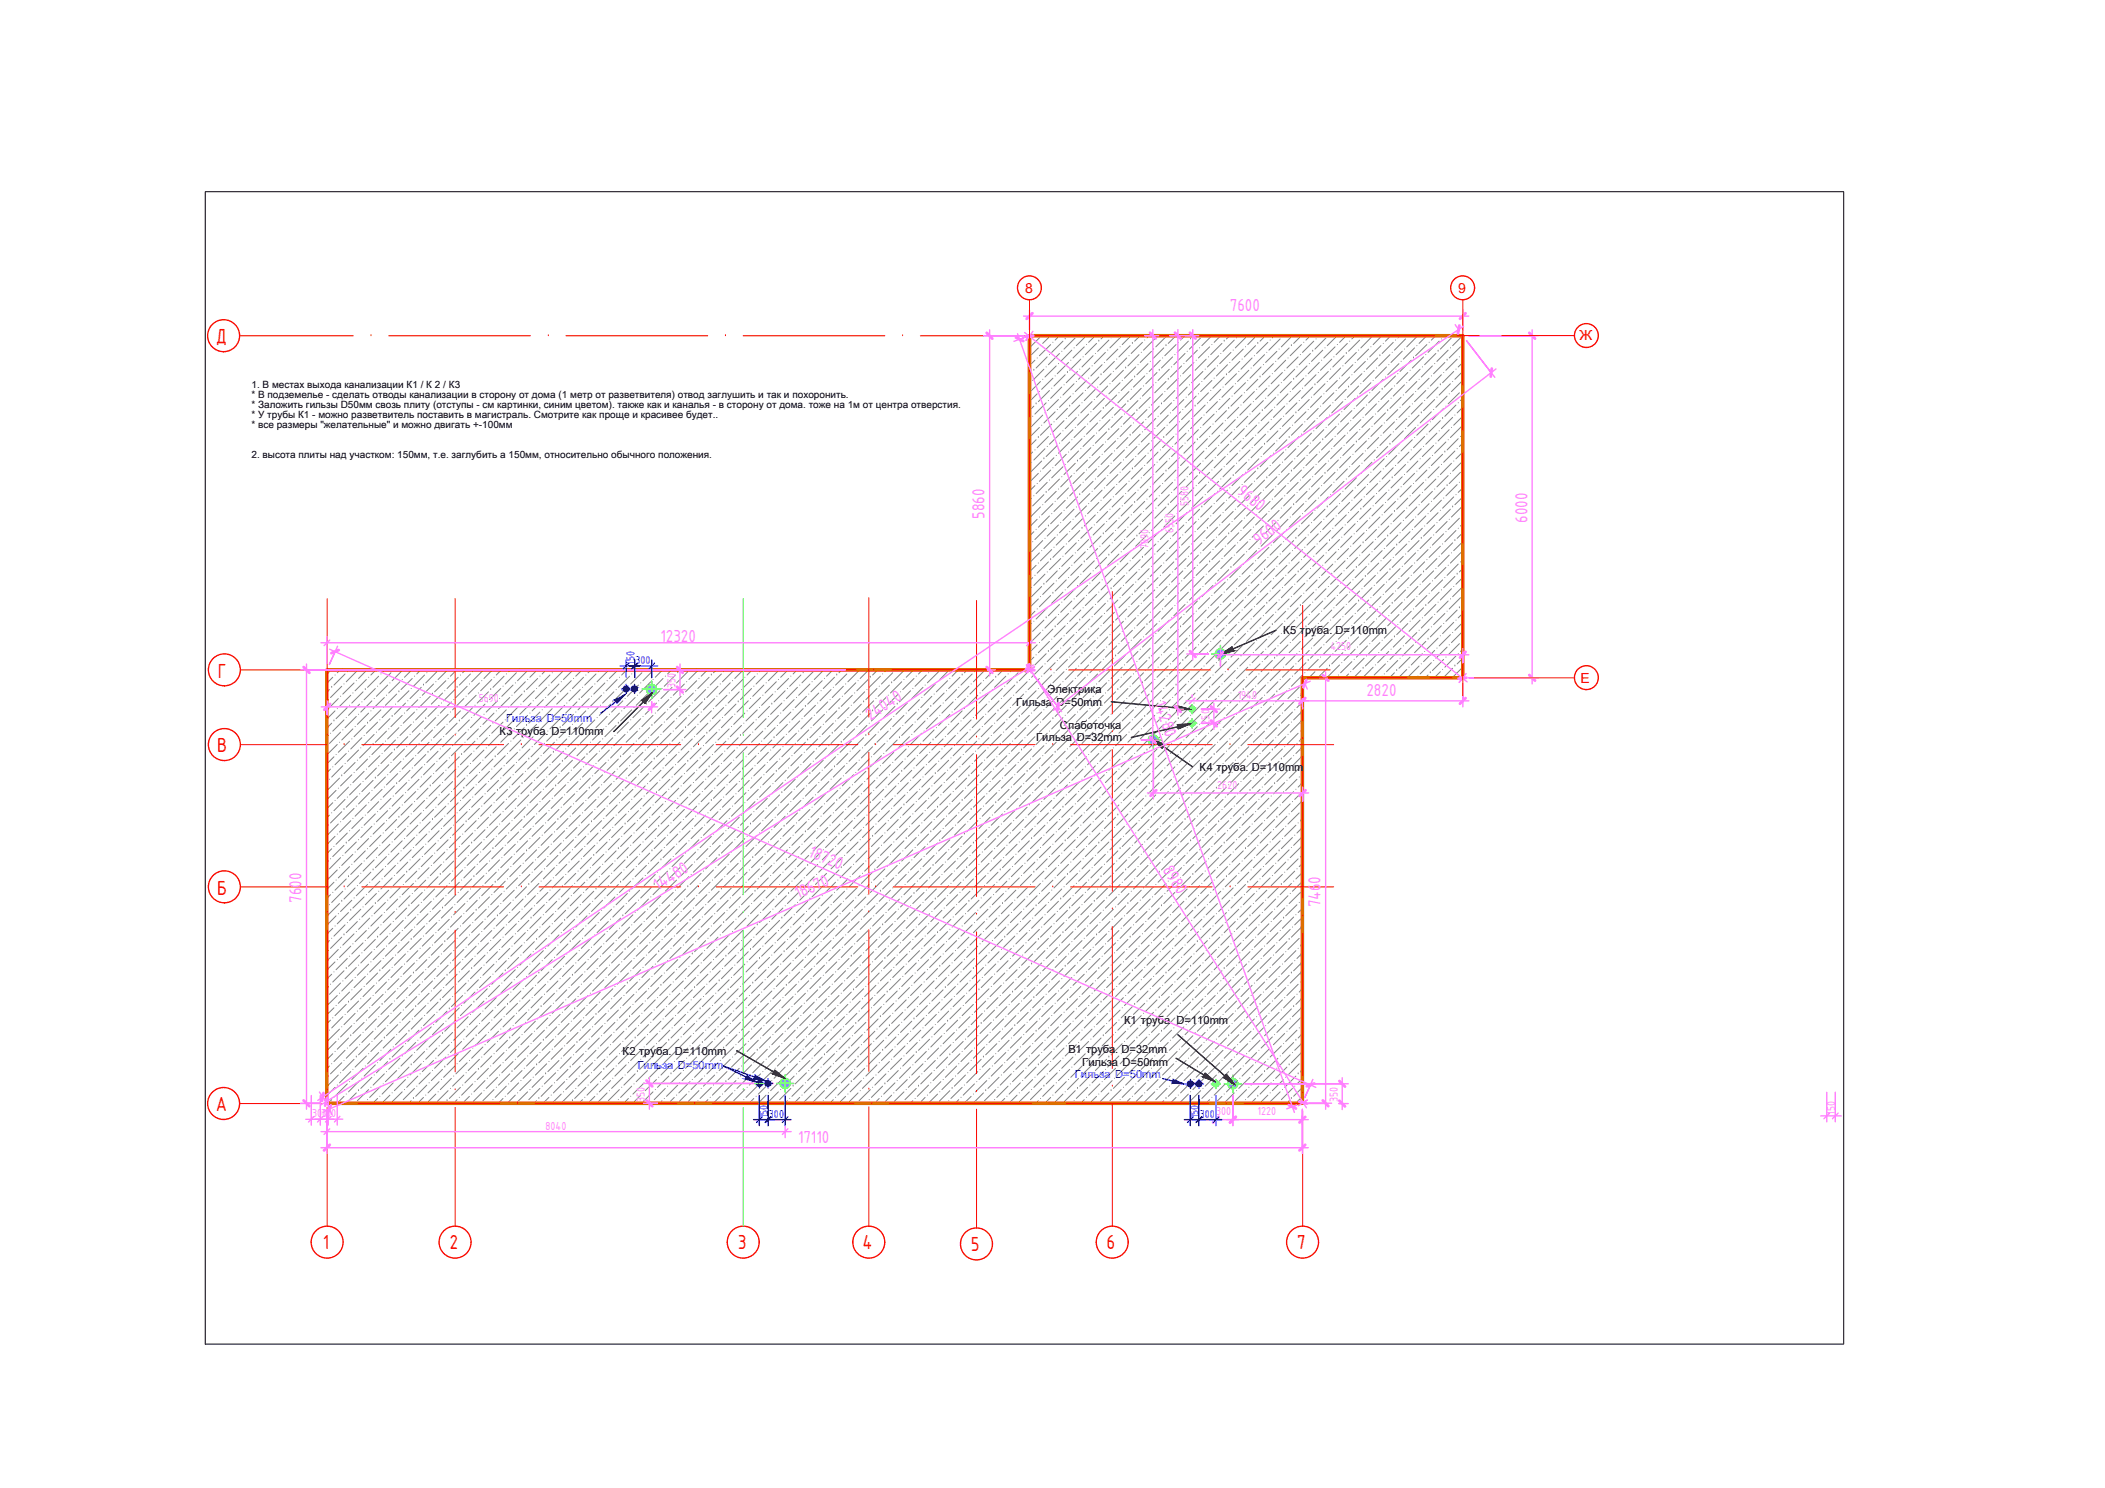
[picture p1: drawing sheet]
<svg xmlns="http://www.w3.org/2000/svg" width="297mm" height="210mm" viewBox="0 0 297 210" stroke-linecap="round" stroke-linejoin="round" font-family="sans-serif">
<defs><g id="words">
<g font-size="2.8" fill="#f00">
<text x="30.5" y="48.4">Д</text>
<text x="30.7" y="95.6">Г</text>
<text x="30.7" y="106.1">В</text>
<text x="30.7" y="126.2">Б</text>
<text x="30.5" y="156.8">А</text>
<text x="45.6" y="176.2">1</text>
<text x="63.4" y="176.2">2</text>
<text x="104.1" y="176.2">3</text>
<text x="121.7" y="176.2">4</text>
<text x="137" y="176.5">5</text>
<text x="156.1" y="176.2">6</text>
<text x="183" y="176.2">7</text>
</g>
<g font-size="2.4" fill="#ff7fff">
<text x="173.6" y="43.9">7600</text>
<text x="174.4" y="69.6" transform="rotate(38 174.4 69.6)">9680</text>
<text x="138.9" y="73.2" transform="rotate(-90 138.9 73.2)">5860</text>
<text x="177.6" y="77" transform="rotate(-38 177.6 77)">9600</text>
<text x="215.5" y="73.8" transform="rotate(-90 215.5 73.8)">6000</text>
<text x="93.2" y="90.5">12320</text>
<text x="122.8" y="101.7" transform="rotate(-34 122.8 101.7)">24040</text>
<text x="162.8" y="99.2" transform="rotate(71 162.8 99.2)">14280</text>
<text x="192.8" y="98.2">2820</text>
<text x="92.8" y="125.7" transform="rotate(-32 92.8 125.7)">14480</text>
<text x="113.9" y="120.8" transform="rotate(24 113.9 120.8)">18720</text>
<text x="164" y="122.7" transform="rotate(58 164 122.7)">8980</text>
<text x="42.6" y="127.4" transform="rotate(-90 42.6 127.4)">7600</text>
<text x="112.6" y="126.9" transform="rotate(-24 112.6 126.9)">18670</text>
<text x="186.4" y="128" transform="rotate(-90 186.4 128)">7460</text>
<text x="112.6" y="161.2">17110</text>
</g>
<g font-size="2" fill="#f00">
<text x="144.6" y="41.3">8</text>
<text x="205.8" y="41.3">9</text>
<text x="222.9" y="48">Ж</text>
<text x="223" y="96.3">Е</text>
</g>
<g font-size="1.6" fill="#ff7fff">
<text x="167.7" y="71.3" transform="rotate(-90 167.7 71.3)">5580</text>
<text x="162.1" y="77.4" transform="rotate(-90 162.1 77.4)">7090</text>
<text x="165.6" y="75.2" transform="rotate(-90 165.6 75.2)">6550</text>
<text x="187.7" y="91.8">4250</text>
<text x="67.5" y="99.1">5690</text>
<text x="95.3" y="97.1" transform="rotate(-90 95.3 97.1)">350</text>
<text x="174.7" y="98.6">1940</text>
<text x="170.7" y="102.2" transform="rotate(-90 170.7 102.2)">250</text>
<text x="171.8" y="111.2">2620</text>
<text x="91" y="155.4" transform="rotate(-90 91 155.4)">350</text>
<text x="188.8" y="155.4" transform="rotate(-90 188.8 155.4)">350</text>
<text x="45.3" y="157.6">300</text>
<text x="77" y="159.4">8040</text>
<text x="171.6" y="157.3">300</text>
<text x="177.5" y="157.3">1220</text>
<text x="258.9" y="157.2" transform="rotate(-90 258.9 157.2)">150</text>
</g>
<g font-size="1.6">
<text x="181.1" y="89.5">К5 труба. D=110mm</text>
<text x="143.4" y="99.6">Гильза D=50mm</text>
<text x="147.8" y="97.7">Электрика</text>
<text x="70.5" y="103.8">К3 труба. D=110mm</text>
<text x="146.2" y="104.6">Гильза D=32mm</text>
<text x="149.5" y="102.8">Слаботочка</text>
<text x="169.3" y="108.7">К4 труба. D=110mm</text>
<text x="87.8" y="148.8">К2 труба. D=110mm</text>
<text x="150.8" y="148.5">В1 труба. D=32mm</text>
<text x="158.7" y="144.4">К1 труба. D=110mm</text>
<text x="152.7" y="150.3">Гильза D=50mm</text>
</g>
<g font-size="1.6" fill="#00f">
<text x="89.5" y="93.8" transform="rotate(-90 89.5 93.8)">150</text>
<text x="89.7" y="93.7">300</text>
<text x="71.4" y="101.8">Гильза D=50mm</text>
<text x="90" y="150.8">Гильза D=50mm</text>
<text x="151.7" y="152.1">Гильза D=50mm</text>
<text x="108.3" y="157.8" transform="rotate(-90 108.3 157.8)">150</text>
<text x="108.5" y="157.7">300</text>
<text x="169.1" y="157.8" transform="rotate(-90 169.1 157.8)">150</text>
<text x="169.3" y="157.7">300</text>
</g>
<g font-size="1.4">
<text x="35.5" y="54.8">1. В местах выхода канализации К1 / К 2 / К3</text>
<text x="35.5" y="56.2">* В подземелье - сделать отводы канализации в сторону от дома (1 метр от разветвителя) отвод заглушить и так и похоронить.</text>
<text x="35.5" y="57.6">* Заложить гильзы D50мм свозь плиту (отступы - см картинки, синим цветом). также как и каналья - в сторону от дома. тоже на 1м от центра отверстия.</text>
<text x="35.5" y="59">* У трубы К1 - можно разветвитель поставить в магистраль. Смотрите как проще и красивее будет..</text>
<text x="35.5" y="60.4">* все размеры &quot;желательные&quot; и можно двигать +-100мм</text>
<text x="35.5" y="64.7">2. высота плиты над участком: 150мм, т.е. заглубить а 150мм, относительно обычного положения.</text>
</g>
</g></defs>
<!-- layer: M-PIPE-PATT -->
<g fill="#00bfff" stroke="#00bfff" stroke-width=".14">
<path d="M173.9 152.3h.2z"/>
<path d="M173.7 153.5h.5z"/>
<path d="M91.8 96.7h.3z"/>
<path d="M173.9 152.3h.3zM173.7 152.3h.5z"/>
<path d="M173.7 152.3l.6 .1zM173.6 152.4h.7z"/>
<path d="M173.6 152.4l.8 .1zM173.6 152.5h.8z"/>
<path d="M173.6 152.5l.9 .1-.1-.1zM173.6 152.5l.9 .1h-1z"/>
<path d="M173.5 152.6h1zM173.5 152.6h1h-1.1z"/>
<path d="M173.4 152.6l1.2 .2-.1-.2zM173.4 152.6l1.2 .2h-1.2z"/>
<path d="M173.4 152.8l1.2 .1v-.1zM173.4 152.8l1.2 .1h-1.2z"/>
<path d="M173.4 152.9l1.2 .1v-.1zM173.4 152.9l1.2 .1h-1.2z"/>
<path d="M173.4 153l1.1 .1 .1-.1zM173.4 153l1.1 .1h-1.1z"/>
<path d="M173.4 153.1l1.1 .1v-.1zM173.4 153.1l1.1 .1h-1z"/>
<path d="M173.5 153.2l.9 .1 .1-.1zM173.5 153.2l.9 .1h-.8z"/>
<path d="M173.6 153.3h.8zM173.6 153.3l.7 .1z"/>
<path d="M173.6 153.4h.7zM173.6 153.4l.6 .1z"/>
<path d="M173.7 153.5h.4zM173.9 153.5h.2z"/>
<path d="M168.2 99.7h.1zM168.1 99.7h.2z"/>
<path d="M168.1 99.7l.3 .1zM168.1 99.8h.3z"/>
<path d="M168.1 99.8h.3zM168 99.8h.4z"/>
<path d="M168 99.8h.5zM168 99.8h.5z"/>
<path d="M168 99.8l.5 .1zM168 99.8l.5 .1z"/>
<path d="M167.9 99.9h.6zM167.9 99.9h.6z"/>
<path d="M167.9 99.9l.6 .1zM167.9 99.9l.6 .1z"/>
<path d="M167.9 100h.6zM167.9 100h.6z"/>
<path d="M167.9 100l.6 .1zM167.9 100l.6 .1z"/>
<path d="M167.9 100.1h.6zM167.9 100.1l.6 .1z"/>
<path d="M167.9 100.2h.6zM167.9 100.2h.6z"/>
<path d="M167.9 100.2h.6zM167.9 100.2l.6 .1z"/>
<path d="M168 100.3h.5zM168 100.3h.4z"/>
<path d="M168 100.3h.4zM168 100.3h.4z"/>
<path d="M168.1 100.3h.3zM168.1 100.3h.2z"/>
<path d="M168.1 100.3h.2zM168.1 100.3l.2 .1z"/>
<path d="M168.2 101.7h.1zM168.1 101.7h.2z"/>
<path d="M168.1 101.7l.3 .1zM168.1 101.8h.3z"/>
<path d="M168.1 101.8h.3zM168 101.8h.4z"/>
<path d="M168 101.8h.5zM168 101.8h.5z"/>
<path d="M168 101.8l.5 .1zM168 101.8l.5 .1z"/>
<path d="M167.9 101.9h.6zM167.9 101.9h.6z"/>
<path d="M167.9 101.9l.6 .1zM167.9 101.9l.6 .1z"/>
<path d="M167.9 102h.6zM167.9 102h.6z"/>
<path d="M167.9 102l.6 .1zM167.9 102l.6 .1z"/>
<path d="M167.9 102.1h.6zM167.9 102.1l.6 .1z"/>
<path d="M167.9 102.2h.6zM167.9 102.2h.6z"/>
<path d="M167.9 102.2h.6zM167.9 102.2l.6 .1z"/>
<path d="M168 102.3h.5zM168 102.3h.4z"/>
<path d="M168 102.3h.4zM168 102.3h.4z"/>
<path d="M168.1 102.3h.3zM168.1 102.3l.2 .1z"/>
<path d="M168.1 102.4h.2zM168.1 102.4h.2z"/>
<path d="M110.7 152.2h.2zM110.6 152.2h.3z"/>
<path d="M110.6 152.2l.4 .1zM110.5 152.3h.5z"/>
<path d="M110.5 152.3l.7 .1zM110.4 152.4h.8z"/>
<path d="M110.4 152.4h.8zM110.4 152.4h.8h-.9z"/>
<path d="M110.3 152.4l1 .1-.1-.1zM110.3 152.4l1 .1h-1z"/>
<path d="M110.3 152.5l1 .1v-.1zM110.3 152.5l1 .1h-1.1z"/>
<path d="M110.2 152.6l1.2 .1-.1-.1zM110.2 152.6l1.2 .1h-1.2z"/>
<path d="M110.2 152.7l1.2 .1v-.1zM110.2 152.7l1.2 .1h-1.2z"/>
<path d="M110.2 152.8l1.2 .1v-.1zM110.2 152.8l1.2 .1h-1.2z"/>
<path d="M110.2 152.9l1.1 .1 .1-.1zM110.2 152.9l1.1 .1h-1.1z"/>
<path d="M110.2 153l1.1 .2v-.2zM110.2 153l1.1 .2h-1z"/>
<path d="M110.3 153.2h.9h.1zM110.3 153.2h.9h-.9z"/>
<path d="M110.3 153.2l.9 .1v-.1zM110.3 153.2l.9 .1h-.8z"/>
<path d="M110.4 153.3h.8zM110.4 153.3l.6 .1z"/>
<path d="M110.5 153.4h.5zM110.5 153.4h.4z"/>
<path d="M110.6 153.4h.3zM110.6 153.4h.2z"/>
<path d="M162.7 103.8h.2zM162.6 103.8h.3z"/>
<path d="M162.6 103.8l.4 .1zM162.5 103.9h.5z"/>
<path d="M162.5 103.9h.6zM162.4 103.9h.7z"/>
<path d="M162.4 103.9l.8 .1-.1-.1zM162.4 103.9l.8 .1h-.9z"/>
<path d="M162.3 104l1 .1-.1-.1zM162.3 104l1 .1h-1.1z"/>
<path d="M162.2 104.1l1.1 .1v-.1zM162.2 104.1l1.1 .1h-1.1z"/>
<path d="M162.2 104.2l1.2 .1-.1-.1zM162.2 104.2l1.2 .1h-1.2z"/>
<path d="M162.2 104.3l1.2 .1v-.1zM162.2 104.3l1.2 .1h-1.2z"/>
<path d="M162.2 104.4l1.2 .1v-.1zM162.2 104.4l1.2 .1h-1.2z"/>
<path d="M162.2 104.5l1.1 .1 .1-.1zM162.2 104.5l1.1 .1h-1.1z"/>
<path d="M162.2 104.6l1.1 .1v-.1zM162.2 104.6l1.1 .1h-1.1z"/>
<path d="M162.2 104.7l1 .1 .1-.1zM162.2 104.7l1 .1h-.9z"/>
<path d="M162.3 104.8l.8 .1 .1-.1zM162.3 104.8l.8 .1h-.7z"/>
<path d="M162.4 104.9h.7zM162.4 104.9h.6z"/>
<path d="M162.5 104.9h.5zM162.5 104.9l.4 .1z"/>
<path d="M162.6 105h.3zM162.6 105h.2z"/>
<path d="M171.5 152.6h.2zM171.5 152.6h.2z"/>
<path d="M171.5 152.6h.2zM171.4 152.6h.3z"/>
<path d="M171.4 152.6h.4zM171.4 152.6h.4z"/>
<path d="M171.4 152.6l.4 .1zM171.4 152.6l.4 .1z"/>
<path d="M171.4 152.7h.5zM171.4 152.7h.5z"/>
<path d="M171.3 152.7l.6 .1zM171.3 152.7l.6 .1z"/>
<path d="M171.3 152.8h.6zM171.3 152.8h.6z"/>
<path d="M171.3 152.8l.6 .1zM171.3 152.8l.6 .1z"/>
<path d="M171.3 152.9l.6 .1zM171.3 152.9l.6 .1z"/>
<path d="M171.3 153h.6zM171.3 153h.6z"/>
<path d="M171.3 153h.6zM171.3 153l.6 .1z"/>
<path d="M171.3 153.1h.6zM171.3 153.1h.5z"/>
<path d="M171.4 153.1h.4zM171.4 153.1l.4 .1z"/>
<path d="M171.4 153.2h.4zM171.4 153.2h.3z"/>
<path d="M171.4 153.2h.3zM171.4 153.2h.3z"/>
<path d="M171.5 153.2h.2zM171.5 153.2h.1z"/>
<path d="M172.2 91.6l.2 .1zM172 91.7h.4z"/>
<path d="M172 91.7h.5zM171.9 91.7h.6z"/>
<path d="M171.9 91.7l.7 .1zM171.8 91.8h.8z"/>
<path d="M171.8 91.8l.9 .1-.1-.1zM171.8 91.8l.9 .1h-.9z"/>
<path d="M171.8 91.9h.9zM171.8 91.9h.9h-1z"/>
<path d="M171.7 91.9l1.1 .1-.1-.1zM171.7 91.9l1.1 .1h-1.2z"/>
<path d="M171.6 92l1.2 .2v-.2zM171.6 92l1.2 .2h-1.2z"/>
<path d="M171.6 92.2l1.2 .1v-.1zM171.6 92.2l1.2 .1h-1.2z"/>
<path d="M171.6 92.3l1.2 .1v-.1zM171.6 92.3l1.2 .1h-1.2z"/>
<path d="M171.6 92.4l1.2 .1v-.1zM171.6 92.4l1.2 .1h-1.2z"/>
<path d="M171.6 92.5l1.1 .1 .1-.1zM171.6 92.5l1.1 .1h-1z"/>
<path d="M171.7 92.6l1 .1v-.1zM171.7 92.6l1 .1h-.9z"/>
<path d="M171.8 92.7h.8h.1zM171.8 92.7h.8h-.8z"/>
<path d="M171.8 92.7h.8zM171.8 92.7l.7 .1z"/>
<path d="M171.9 92.8h.6zM171.9 92.8h.5z"/>
<path d="M172 92.8h.4zM172 92.8l.3 .1z"/>
<path d="M91.8 96.7h.4zM91.7 96.7h.5z"/>
<path d="M91.7 96.7l.6 .1zM91.6 96.8h.7z"/>
<path d="M91.6 96.8l.8 .1zM91.5 96.9h.9z"/>
<path d="M91.5 96.9h1h-.1zM91.5 96.9h1h-1z"/>
<path d="M91.5 96.9l1 .1v-.1zM91.5 96.9l1 .1h-1.1z"/>
<path d="M91.4 97l1.1 .2v-.2zM91.4 97l1.1 .2h-1.1z"/>
<path d="M91.4 97.2l1.2 .1-.1-.1zM91.4 97.2l1.2 .1h-1.2z"/>
<path d="M91.4 97.3l1.1 .1 .1-.1zM91.4 97.3l1.1 .1h-1.1z"/>
<path d="M91.4 97.4l1.1 .1v-.1zM91.4 97.4l1.1 .1h-1.1z"/>
<path d="M91.4 97.5l1.1 .1v-.1zM91.4 97.5l1.1 .1h-1.1z"/>
<path d="M91.4 97.6l1 .1 .1-.1zM91.4 97.6l1 .1h-.9z"/>
<path d="M91.5 97.7h.9zM91.5 97.7l.8 .1z"/>
<path d="M91.6 97.8h.7zM91.6 97.8h.6z"/>
<path d="M91.7 97.8h.5zM91.7 97.8l.4 .1z"/>
<path d="M91.8 97.9h.3zM91.8 97.9h.2z"/>
</g>
<!-- layer: P-PIPE -->
<g fill="none" stroke="#0f0" stroke-width=".19">
<circle cx="91.9" cy="97.3" r=".71"/>
<circle cx="172.2" cy="92.2" r=".71"/>
<circle cx="162.7" cy="104.4" r=".71"/>
<circle cx="168.2" cy="100" r=".41"/>
<circle cx="168.2" cy="102" r=".41"/>
<circle cx="110.8" cy="152.8" r=".71"/>
<circle cx="171.6" cy="152.9" r=".41"/>
<circle cx="174" cy="152.9" r=".71"/>
</g>
<!-- layer: P-PIPE-CNTR -->
<g fill="none" stroke="#0f0" stroke-width=".19">
<path d="M90.6 97.2h2.7M92 96.1v2.4M168.2 99.4v1.3M171 92.3h2.4M172.2 91.1v2.4M161.6 104.4h2.4M162.8 103.2v2.4M167.2 100h1.3M167.6 102h1.3M168.2 101.4v1.3M106.5 152.8h1.3M109.6 152.8h2.4"/>
<path d="M110.8 151.6v2.4M170.9 152.9h1.3M171.6 152.3v1.3M172.8 152.9h2.4M174 151.7v2.4"/>
</g>
<!-- layer: A-FLOR-PATT -->
<g fill="none" stroke="#808080" stroke-width=".14">
<path d="M145.4 59l-.1 .2M145.4 54h.1M145.6 47.5h.1M145.6 52.5l-.3 .3M145.7 58.7h.1M145.9 52.2h.1M145.9 57.3l-.6 .6M146 50.8l-.7 .8M146.2 57h.1M146.4 50.5h.1M146.4 55.6l-1.1 1M146.5 49.1l-1.2 1.2"/>
<path d="M146.7 55.2h.1M146.8 53.8l-1.5 1.6M146.8 48.8h.1M147 47.4l-1.6 1.5M147 60h.1M147.1 58.6l-1.5 1.5M147.1 53.5h.1M147.3 52.1l-1.6 1.6M147.5 58.2h.1M147.6 56.8l-1.6 1.6M147.6 51.7v.1M147.8 50.3l-1.6 1.6"/>
<path d="M147.9 56.5h.1M148.1 55.1l-1.6 1.6M148.1 50h.1M148.2 47.4l-1.1 1M148.3 48.6l-1.6 1.6M148.4 59.8l-1.6 1.6M148.4 54.8h.1M148.6 53.4l-1.6 1.5M148.6 48.3h.1M148.7 59.5h.1M148.9 58.1l-1.6 1.6M148.9 53h.1"/>
<path d="M149 51.6l-1.5 1.6M149.2 57.8h.1M149.4 56.4l-1.6 1.5M149.4 51.3h.1M149.5 47.4l-.6 .6M149.5 49.9l-1.6 1.5M149.7 56h.1M149.8 54.6l-1.5 1.6M149.8 49.5v.1M150 48.1l-1.6 1.6M150.1 59.3l-1.5 1.6M150.1 54.3h.1"/>
<path d="M150.3 52.9l-1.6 1.6M150.3 47.8h.1M150.5 59h.1M150.6 57.6l-1.6 1.6M150.6 52.5h.1M150.8 47.4l-.2 .1M150.8 51.1l-1.6 1.6M150.9 57.3h.1M151.1 55.9l-1.6 1.6M151.1 50.8h.1M151.2 49.4l-1.5 1.6M151.4 55.6h.1"/>
<path d="M151.6 54.1l-1.6 1.6M151.6 49.1h.1M151.7 47.7l-1.6 1.5M151.9 58.9l-1.6 1.6M151.9 53.8h.1M152 52.4l-1.5 1.6M152.2 58.5v.1M152.4 57.1l-1.6 1.6M152.4 52.1h.1M152.5 50.7l-1.6 1.5M152.7 56.8h.1M152.8 55.4l-1.6 1.6"/>
<path d="M152.9 50.3h-.1M153 48.9l-1.6 1.6M153.2 55.1h-.1M153.3 47.4l-1.4 1.4M153.3 53.7l-1.6 1.5M153.3 48.6h.1M153.5 59.8h.1M153.6 58.4l-1.6 1.6M153.6 53.3v.1M153.8 51.9l-1.6 1.6M154 58.1h-.1M154.1 56.7l-1.6 1.5"/>
<path d="M154.1 51.6h.1M154.2 50.2l-1.5 1.6M154.4 56.3v.1M154.5 47.4l-.9 .9M154.6 54.9l-1.6 1.6M154.6 49.9h.1M154.7 48.4l-1.6 1.6M154.9 59.7l-1.6 1.5M154.9 54.6h.1M155.1 53.2l-1.6 1.6M155.1 48.1h.1M155.2 59.3h.1"/>
<path d="M155.4 57.9l-1.6 1.6M155.4 52.9h.1M155.5 51.4l-1.6 1.6M155.7 57.6h.1M155.8 47.4l-.4 .4M155.8 56.2l-1.6 1.6M155.8 51.1h.1M156 49.7l-1.6 1.6M156.2 55.9h.1M156.3 54.5l-1.6 1.5M156.3 49.4h.1M156.5 48l-1.6 1.6"/>
<path d="M156.6 59.2l-1.5 1.6M156.6 54.1h.1M156.8 52.7l-1.6 1.6M156.8 47.6v.1M157 58.9h-.1M157.1 57.5l-1.6 1.5M157.1 52.4h.1M157.3 51l-1.6 1.5M157.4 57.1h.1M157.6 55.7l-1.6 1.6M157.6 50.6v.1M157.7 49.2l-1.5 1.6"/>
<path d="M157.9 55.4h.1M158.1 54l-1.6 1.6M158.1 48.9h.1M158.2 47.5l-1.6 1.6M158.4 58.7l-1.6 1.6M158.4 53.7h.1M158.5 52.2l-1.6 1.6M158.7 58.4h.1M158.8 57l-1.5 1.6M158.8 51.9h.1M159 50.5l-1.6 1.6M159.2 56.7h.1"/>
<path d="M159.3 55.2l-1.6 1.6M159.3 50.2h.1M159.5 48.8l-1.6 1.5M159.6 47.4l-1.2 1.2M159.6 60l-1.5 1.6M159.6 54.9h.1M159.8 53.5l-1.6 1.6M159.8 48.4h.1M159.9 59.7h.1M160.1 58.2l-1.6 1.6M160.1 53.2h.1M160.3 51.8l-1.6 1.6"/>
<path d="M160.4 57.9h.1M160.6 56.5l-1.6 1.6M160.6 51.4h.1M160.7 50l-1.5 1.6M160.9 47.4l-.8 .7M160.9 56.2h.1M161 54.8l-1.5 1.6M161.1 49.7h-.1M161.2 48.3l-1.6 1.6M161.4 59.5l-1.6 1.6M161.4 54.4v.1M161.5 53l-1.6 1.6"/>
<path d="M161.5 48h.1M161.7 59.2h.1M161.8 57.8l-1.5 1.5M161.8 52.7h.1M162 51.3l-1.6 1.6M162.1 47.4l-.3 .3M162.2 57.4v.1M162.3 56l-1.6 1.6M162.3 51h.1M162.5 49.6l-1.6 1.5M162.7 55.7h-.1M162.8 54.3l-1.6 1.6"/>
<path d="M162.8 49.2h.1M162.9 47.8l-1.5 1.6M163.1 59l-1.6 1.6M163.1 54h.1M163.3 52.5l-1.6 1.6M163.3 47.5h.1M163.4 58.7h.1M163.6 57.3l-1.6 1.6M163.6 52.2h.1M163.7 50.8l-1.5 1.6M163.9 57h.1M164 55.6l-1.5 1.5"/>
<path d="M164 50.5h.1M164.2 49.1l-1.6 1.6M164.4 55.2h.1M164.5 53.8l-1.6 1.6M164.5 48.8h.1M164.7 47.4l-1.6 1.5M164.7 60h.1M164.9 58.6l-1.6 1.5M164.9 53.5h.1M165 52.1l-1.6 1.6M165.1 58.2h.1M165.3 56.8l-1.6 1.6"/>
<path d="M165.3 51.7v.1M165.5 50.3l-1.6 1.6M165.7 56.5h-.1M165.8 55.1l-1.6 1.6M165.8 50h.1M165.9 47.4l-1 1M166 48.6l-1.6 1.6M166.1 59.8l-1.6 1.6M166.1 54.8h.1M166.3 53.4l-1.6 1.5M166.3 48.3h.1M166.4 59.5h.1"/>
<path d="M166.6 58.1l-1.6 1.6M166.6 53h.1M166.7 51.6l-1.6 1.6M166.9 57.8h.1M167.1 56.4l-1.6 1.5M167.1 51.3h.1M167.2 47.4l-.6 .6M167.2 49.9l-1.6 1.5M167.4 56h.1M167.5 54.6l-1.5 1.6M167.5 49.5v.1M167.7 48.1l-1.6 1.6"/>
<path d="M167.8 59.3l-1.5 1.6M167.8 54.3h.1M168 52.9l-1.6 1.6M168 47.8h.1M168.2 59h.1M168.3 57.6l-1.6 1.6M168.3 52.5h.1M168.5 47.4l-.2 .1M168.5 51.1l-1.6 1.6M168.6 57.3h.1M168.8 55.9l-1.6 1.6M168.8 50.8h.1"/>
<path d="M169 49.4l-1.6 1.6M169.1 55.6h.1M169.3 54.1l-1.6 1.6M169.3 49.1h.1M169.4 47.7l-1.6 1.5M169.6 58.9l-1.6 1.6M169.6 53.8h.1M169.7 52.4l-1.5 1.6M169.9 58.5v.1M170.1 57.1l-1.6 1.6M170.1 52.1h.1M170.2 50.7l-1.6 1.5"/>
<path d="M170.4 56.8h.1M170.5 55.4l-1.5 1.6M170.5 50.3h.1M170.7 48.9l-1.6 1.6M170.9 55.1h-.1M171 47.4l-1.4 1.4M171 53.7l-1.6 1.5M171 48.6h.1M171.2 59.8h.1M171.3 58.4l-1.6 1.6M171.3 53.3v.1M171.5 51.9l-1.6 1.6"/>
<path d="M171.6 58.1h.1M171.8 56.7l-1.6 1.5M171.8 51.6h.1M172 50.2l-1.6 1.6M172.1 56.3v.1M172.2 47.4l-.9 .9M172.3 54.9l-1.6 1.6M172.3 49.9h.1M172.4 48.4l-1.6 1.6M172.6 59.7l-1.6 1.5M172.6 54.6h.1M172.7 48.1h.1"/>
<path d="M172.7 53.2l-1.5 1.6M172.9 59.3h.1M173.1 57.9l-1.6 1.6M173.1 52.9h.1M173.2 51.4l-1.6 1.6M173.4 57.6h.1M173.5 47.4l-.4 .4M173.5 51.1h.1M173.5 56.2l-1.5 1.6M173.7 49.7l-1.6 1.6M173.8 55.9h.1M174 54.5l-1.6 1.5"/>
<path d="M174 49.4h.1M174.2 48l-1.6 1.6M174.3 59.2l-1.6 1.6M174.3 54.1h.1M174.5 52.7l-1.6 1.6M174.5 47.6v.1M174.7 58.9h-.1M174.8 57.5l-1.6 1.5M174.8 52.4h.1M174.9 51l-1.5 1.5M175.1 57.1h.1M175.3 55.7l-1.6 1.6"/>
<path d="M175.3 50.6v.1M175.4 49.2l-1.6 1.6M175.6 55.4h.1M175.8 54l-1.6 1.6M175.8 48.9h.1M175.9 47.5l-1.6 1.6M176.1 58.7l-1.6 1.6M176.1 53.7h.1M176.2 52.2l-1.6 1.6M176.4 58.4h.1M176.5 57l-1.6 1.6M176.5 51.9h.1"/>
<path d="M176.7 50.5l-1.6 1.6M176.9 56.7h.1M177 55.2l-1.6 1.6M177 50.2h.1M177.2 48.8l-1.6 1.5M177.3 47.4l-1.2 1.2M177.3 60l-1.5 1.6M177.3 54.9h.1M177.5 53.5l-1.6 1.6M177.5 48.4h.1M177.6 59.7h.1M177.8 58.2l-1.6 1.6"/>
<path d="M177.8 53.2h.1M178 51.8l-1.6 1.6M178.1 57.9h.1M178.3 56.5l-1.6 1.6M178.3 51.4h.1M178.4 50l-1.5 1.6M178.6 47.4l-.8 .7M178.6 56.2h.1M178.8 54.8l-1.6 1.6M178.8 49.7h.1M178.9 48.3l-1.6 1.6M179.1 59.5l-1.6 1.6"/>
<path d="M179.1 54.4v.1M179.2 53l-1.6 1.6M179.2 48h.1M179.4 59.2h.1M179.5 57.8l-1.5 1.5M179.5 52.7h.1M179.7 51.3l-1.6 1.6M179.8 47.4l-.3 .3M179.9 57.4v.1M180 56l-1.6 1.6M180 51h.1M180.2 49.6l-1.6 1.5"/>
<path d="M180.3 55.7h.1M180.5 54.3l-1.6 1.6M180.5 49.2h.1M180.6 47.8l-1.5 1.6M180.8 59l-1.6 1.6M180.8 54h.1M181 52.5l-1.6 1.6M181 47.5h.1M181.1 58.7h.1M181.3 57.3l-1.6 1.6M181.3 52.2h.1M181.4 50.8l-1.5 1.6"/>
<path d="M181.6 57h.1M181.7 50.5h.1M181.7 55.6l-1.5 1.5M181.9 49.1l-1.6 1.6M182.1 55.2h.1M182.2 53.8l-1.6 1.6M182.2 48.8h.1M182.4 47.4l-1.6 1.5M182.4 60h.1M182.5 58.6l-1.5 1.5M182.5 53.5h.1M182.7 52.1l-1.6 1.6"/>
<path d="M182.9 58.2h.1M183 56.8l-1.6 1.6M183 51.7v.1M183.2 50.3l-1.6 1.6M183.4 56.5h-.1M183.5 55.1l-1.6 1.6M183.5 50h.1M183.6 47.4l-1.1 1M183.6 48.6l-1.5 1.6M183.8 59.8l-1.6 1.6M183.8 54.8h.1M184 53.4l-1.6 1.5"/>
<path d="M184 48.3h.1M184.1 59.5h.1M184.3 58.1l-1.6 1.6M184.3 53h.1M184.4 51.6l-1.5 1.6M184.6 57.8h.1M184.7 56.4l-1.5 1.5M184.8 51.3h-.1M184.9 47.4l-.6 .6M184.9 49.9l-1.6 1.5M185.1 56h.1M185.2 54.6l-1.6 1.6"/>
<path d="M185.2 49.5h.1M185.4 48.1l-1.6 1.6M185.6 59.3l-1.6 1.6M185.6 54.3h.1M185.7 52.9l-1.6 1.6M185.7 47.8h.1M185.9 59h.1M186 57.6l-1.6 1.6M186 52.5h.1M186.1 47.4l-.1 .1M186.2 51.1l-1.6 1.6M186.3 57.3h.1"/>
<path d="M186.5 55.9l-1.6 1.6M186.5 50.8h.1M186.7 49.4l-1.6 1.6M186.8 55.6h.1M187 54.1l-1.6 1.6M187 49.1h.1M187.1 47.7l-1.5 1.5M187.3 58.9l-1.6 1.6M187.3 53.8h.1M187.4 52.4l-1.5 1.6M187.6 58.5v.1M187.8 57.1l-1.6 1.6"/>
<path d="M187.8 52.1h.1M187.9 50.7l-1.6 1.5M188.1 56.8h.1M188.2 55.4l-1.5 1.6M188.2 50.3h.1M188.4 48.9l-1.6 1.6M188.6 55.1h-.1M188.7 47.4l-1.4 1.4M188.7 53.7l-1.6 1.5M188.7 48.6h.1M188.9 59.8h.1M189 58.4l-1.6 1.6"/>
<path d="M189 53.3v.1M189.2 51.9l-1.6 1.6M189.3 58.1h.1M189.5 56.7l-1.6 1.5M189.5 51.6h.1M189.7 50.2l-1.6 1.6M189.8 56.3v.1M190 47.4l-1 .9M190 54.9l-1.6 1.6M190 49.9h.1M190.1 48.4l-1.6 1.6M190.3 59.7l-1.6 1.5"/>
<path d="M190.3 54.6h.1M190.4 53.2l-1.5 1.6M190.4 48.1h.1M190.6 59.3h.1M190.8 57.9l-1.6 1.6M190.8 52.9h.1M190.9 51.4l-1.6 1.6M191.1 57.6h.1M191.2 47.4l-.4 .4M191.2 56.2l-1.5 1.6M191.2 51.1h.1M191.4 49.7l-1.6 1.6"/>
<path d="M191.5 55.9h.1M191.7 54.5l-1.6 1.5M191.7 49.4h.1M191.9 48l-1.6 1.5M192 59.2l-1.6 1.6M192 54.1h.1M192.2 52.7l-1.6 1.6M192.2 47.6v.1M192.3 58.9h.1M192.5 57.5l-1.6 1.5M192.5 52.4h.1M192.7 51l-1.6 1.5"/>
<path d="M192.8 57.1h.1M193 55.7l-1.6 1.6M193 50.6v.1M193.1 49.2l-1.6 1.6M193.3 55.4h.1M193.4 54l-1.5 1.6M193.4 48.9h.1M193.6 47.5l-1.6 1.6M193.8 58.7l-1.6 1.6M193.8 53.7h.1M193.9 52.2l-1.6 1.6M194.1 58.4h.1"/>
<path d="M194.2 57l-1.5 1.6M194.2 51.9h.1M194.4 50.5l-1.6 1.6M194.5 56.7h.1M194.7 55.2l-1.6 1.6M194.7 50.2h.1M194.9 48.8l-1.6 1.5M195 47.4l-1.2 1.2M195 60l-1.6 1.6M195 54.9h.1M195.2 53.5l-1.6 1.6M195.2 48.4h.1"/>
<path d="M195.3 59.7h.1M195.5 58.2l-1.6 1.6M195.5 53.2h.1M195.7 51.8l-1.6 1.6M195.8 57.9h.1M196 56.5l-1.6 1.6M196 51.4h.1M196.1 50l-1.6 1.6M196.3 47.4l-.8 .7M196.3 56.2h.1M196.5 54.8l-1.6 1.6M196.5 49.7h.1"/>
<path d="M196.6 48.3l-1.6 1.6M196.8 59.5l-1.6 1.6M196.8 54.4v.1M196.9 53l-1.6 1.6M196.9 48h.1M197.1 59.2h.1M197.2 57.8l-1.5 1.5M197.3 52.7h-.1M197.4 51.3l-1.6 1.6M197.5 47.4l-.3 .3M197.6 57.4v.1M197.7 56l-1.6 1.6"/>
<path d="M197.7 51h.1M197.9 49.5l-1.6 1.6M198 55.7h.1M198.2 54.3l-1.6 1.6M198.2 49.2h.1M198.3 47.8l-1.5 1.6M198.5 59l-1.6 1.6M198.5 54h.1M198.7 52.5l-1.6 1.6M198.7 47.5h.1M198.8 58.7h.1M199 57.3l-1.6 1.6"/>
<path d="M199 52.2h.1M199.1 50.8l-1.5 1.6M199.3 57h.1M199.5 55.6l-1.6 1.5M199.5 50.5h.1M199.6 49.1l-1.6 1.6M199.8 55.2h.1M199.9 53.8l-1.6 1.6M199.9 48.8h.1M200.1 47.4l-1.6 1.5M200.1 60h.1M200.2 58.6l-1.5 1.5"/>
<path d="M200.2 53.5h.1M200.4 52.1l-1.6 1.6M200.6 58.2h.1M200.7 56.8l-1.6 1.6M200.7 51.7v.1M200.9 50.3l-1.6 1.6M201 56.5h.1M201.2 55.1l-1.6 1.6M201.2 50h.1M201.3 47.4l-1.1 1M201.3 48.6l-1.5 1.6M201.5 59.8l-1.6 1.6"/>
<path d="M201.5 54.8h.1M201.7 53.4l-1.6 1.5M201.7 48.3h.1M201.8 59.5h.1M202 58.1l-1.6 1.6M202 53h.1M202.1 51.6l-1.5 1.6M202.3 57.8h.1M202.4 56.4l-1.5 1.5M202.5 51.3h-.1M202.6 47.4l-.6 .6M202.6 49.9l-1.6 1.5"/>
<path d="M202.8 56h.1M202.9 54.6l-1.6 1.6M202.9 49.5h.1M203.1 48.1l-1.6 1.6M203.2 59.3l-1.5 1.6M203.2 54.3h.1M203.4 52.9l-1.6 1.6M203.4 47.8h.1M203.6 59h.1M203.7 57.6l-1.6 1.6M203.7 52.5h.1M203.9 47.4l-.2 .1"/>
<path d="M203.9 51.1l-1.6 1.6M204 57.3h.1M204.2 55.9l-1.6 1.6M204.2 50.8h.1M204.4 49.4l-1.6 1.6M204.5 55.6h.1M204.7 54.1l-1.6 1.6M204.7 49.1h.1M204.8 47.7l-1.6 1.5M205 58.9l-1.6 1.6M205 53.8h.1M205.1 52.4l-1.5 1.6"/>
<path d="M205.3 58.5v.1M205.5 57.1l-1.6 1.6M205.5 52.1h.1M205.6 50.7l-1.6 1.5M205.8 56.8h.1M205.9 55.4l-1.5 1.6M205.9 50.3h.1M206.1 48.9l-1.6 1.6M206.3 55.1h.1M206.4 47.4l-1.4 1.4M206.4 53.7l-1.6 1.5M206.4 52.4l-1.1 1.1"/>
<path d="M206.4 56.2l-.3 .3M206.4 51.1l-.6 .7M206.4 49.9l-.1 .1M206.4 58.7l-1.3 1.3M206.4 57.4l-.8 .8M206.4 48.6h.1M145.4 76.7l-.1 .2M145.4 71.7h.1M145.6 65.2h.1M145.6 70.3l-.3 .2M145.7 63.8l-.4 .4M145.7 76.4h.1"/>
<path d="M145.9 69.9h.1M145.9 75l-.6 .6M146 68.5l-.7 .8M146.1 63.5h-.1M146.2 74.7h.1M146.2 62l-.9 1M146.2 79.7l-.9 1M146.4 73.3l-1.1 1M146.4 68.2h.1M146.5 61.7h.1M146.5 79.4h.1M146.5 66.8l-1.2 1.2"/>
<path d="M146.7 72.9h.1M146.7 60.3l-1.4 1.4M146.7 78l-1.4 1.4M146.8 71.5l-1.5 1.6M146.8 66.5h.1M147 65l-1.6 1.6M147 77.7h.1M147.1 76.3l-1.5 1.5M147.1 71.2h.1M147.3 69.8l-1.6 1.6M147.3 64.7h.1M147.5 63.3l-1.6 1.6"/>
<path d="M147.5 75.9h.1M147.6 74.5l-1.6 1.6M147.6 69.5h.1M147.8 68l-1.6 1.6M147.8 63h.1M147.9 61.6l-1.5 1.6M147.9 79.3l-1.5 1.5M147.9 74.2h.1M148.1 72.8l-1.6 1.6M148.1 67.7h.1M148.3 66.3l-1.6 1.6M148.3 78.9h.1"/>
<path d="M148.3 61.2h.1M148.4 77.5l-1.6 1.6M148.4 72.4v.1M148.6 71l-1.6 1.6M148.6 66h.1M148.7 64.6l-1.6 1.5M148.7 77.2h.1M148.9 75.8l-1.6 1.6M148.9 70.7h.1M149 69.3l-1.5 1.6M149.1 64.2l-.1 .1M149.2 62.8l-1.6 1.6"/>
<path d="M149.2 75.5h.1M149.4 74.1l-1.6 1.5M149.4 69h.1M149.5 67.6l-1.6 1.5M149.5 62.5h.1M149.7 61.1l-1.6 1.6M149.7 78.8l-1.6 1.6M149.7 73.7h.1M149.8 72.3l-1.5 1.6M149.8 67.2v.1M150 65.8l-1.6 1.6M150 60.8h.1"/>
<path d="M150 78.5h.1M150.1 77.1l-1.5 1.5M150.2 72h-.1M150.3 70.6l-1.6 1.6M150.3 65.5h.1M150.5 64.1l-1.6 1.6M150.5 76.7h.1M150.6 75.3l-1.6 1.6M150.6 70.2v.1M150.8 68.8l-1.6 1.6M150.8 63.8h.1M150.9 62.3l-1.5 1.6"/>
<path d="M150.9 75h.1M151.1 73.6l-1.6 1.6M151.1 68.5h.1M151.2 67.1l-1.5 1.6M151.2 62h.1M151.3 79.7h-.1M151.4 60.6l-1.6 1.6M151.4 78.3l-1.6 1.6M151.4 73.3h.1M151.6 66.8h.1M151.6 71.8l-1.6 1.6M151.7 65.4l-1.6 1.5"/>
<path d="M151.7 60.3h.1M151.7 78h.1M151.9 76.6l-1.6 1.6M151.9 71.5h.1M152 70.1l-1.5 1.6M152 65h.1M152.2 63.6l-1.6 1.6M152.2 76.3h.1M152.4 74.8l-1.6 1.6M152.4 69.8h.1M152.5 68.4l-1.6 1.5M152.5 63.3h.1"/>
<path d="M152.7 61.9l-1.6 1.6M152.7 79.6l-1.6 1.6M152.7 74.5h.1M152.8 73.1l-1.6 1.6M152.9 68h-.1M153 66.6l-1.6 1.6M153 79.3h.1M153 61.5v.1M153.1 60.1l-1.5 1.6M153.1 77.8l-1.5 1.6M153.2 72.8h-.1M153.3 71.4l-1.6 1.5"/>
<path d="M153.3 66.3h.1M153.5 64.9l-1.6 1.6M153.5 77.5h.1M153.6 76.1l-1.6 1.6M153.6 71h.1M153.8 69.6l-1.6 1.6M153.8 64.6h.1M153.9 63.2l-1.5 1.5M154 75.8h-.1M154.1 74.4l-1.6 1.5M154.1 69.3h.1M154.2 67.9l-1.5 1.6"/>
<path d="M154.3 62.8h-.1M154.4 61.4l-1.6 1.6M154.4 79.1l-1.6 1.6M154.4 74v.1M154.6 72.6l-1.6 1.6M154.6 67.6h.1M154.7 66.1l-1.6 1.6M154.7 61.1h.1M154.7 78.8h.1M154.9 77.4l-1.6 1.5M154.9 72.3h.1M155.1 70.9l-1.6 1.6"/>
<path d="M155.1 65.8h.1M155.2 64.4l-1.6 1.6M155.2 77v.1M155.4 75.6l-1.6 1.6M155.4 70.6h.1M155.5 69.1l-1.6 1.6M155.5 64.1h.1M155.7 62.7l-1.6 1.6M155.7 75.3h.1M155.8 73.9l-1.6 1.6M155.8 68.8h.1M156 67.4l-1.6 1.6"/>
<path d="M156 62.3h.1M156.2 60.9l-1.6 1.6M156.2 78.6l-1.6 1.6M156.2 73.6h.1M156.3 72.2l-1.6 1.5M156.3 67.1h.1M156.5 65.7l-1.6 1.6M156.5 60.6h.1M156.5 78.3h.1M156.6 76.9l-1.5 1.6M156.6 71.8h.1M156.8 70.4l-1.6 1.6"/>
<path d="M156.8 65.3v.1M156.9 63.9l-1.5 1.6M156.9 76.6h.1M157.1 75.2l-1.6 1.5M157.1 70.1h.1M157.3 68.7l-1.6 1.6M157.3 63.6h.1M157.4 62.2l-1.6 1.6M157.4 79.9l-1.6 1.6M157.4 74.8h.1M157.6 73.4l-1.6 1.6M157.6 68.3v.1"/>
<path d="M157.7 66.9l-1.5 1.6M157.7 61.9h.1M157.7 79.6h.1M157.9 60.5l-1.6 1.5M157.9 78.2l-1.6 1.5M157.9 73.1h.1M158.1 71.7l-1.6 1.6M158.1 66.6h.1M158.2 65.2l-1.6 1.6M158.2 60.1h.1M158.2 77.8h.1M158.4 76.4l-1.6 1.6"/>
<path d="M158.4 71.3v.1M158.5 69.9l-1.6 1.6M158.5 64.9h.1M158.7 63.5l-1.6 1.5M158.7 76.1h.1M158.8 74.7l-1.5 1.6M158.8 69.6h.1M159 68.2l-1.6 1.6M159 63.1v.1M159.2 61.7l-1.6 1.6M159.2 79.4l-1.6 1.6M159.2 74.4h.1"/>
<path d="M159.3 72.9l-1.6 1.6M159.3 67.9h.1M159.5 66.5l-1.6 1.5M159.5 61.4h.1M159.5 79.1h.1M159.6 77.7l-1.5 1.6M159.6 72.6h.1M159.8 71.2l-1.6 1.6M159.8 66.1h.1M159.9 64.7l-1.5 1.6M160 77.4h-.1M160.1 75.9l-1.6 1.6"/>
<path d="M160.1 70.9h.1M160.3 69.5l-1.6 1.5M160.3 64.4h.1M160.4 63l-1.6 1.6M160.4 75.6h.1M160.6 74.2l-1.6 1.6M160.6 69.1h.1M160.7 67.7l-1.5 1.6M160.7 62.7h.1M160.9 61.2l-1.6 1.6M160.9 78.9l-1.6 1.6M160.9 73.9h.1"/>
<path d="M161 72.5l-1.5 1.6M161 67.4h.1M161.2 66l-1.6 1.6M161.2 78.6h.1M161.2 60.9h.1M161.4 72.2h.1M161.4 77.2l-1.6 1.6M161.5 70.7l-1.6 1.6M161.5 65.7h.1M161.7 64.3l-1.6 1.5M161.7 76.9h.1M161.8 75.5l-1.5 1.6"/>
<path d="M161.8 70.4h.1M162 69l-1.6 1.6M162 63.9h.1M162.2 62.5l-1.6 1.6M162.2 75.1v.1M162.3 73.7l-1.6 1.6M162.3 68.7h.1M162.5 67.3l-1.6 1.5M162.5 62.2h.1M162.5 79.9h.1M162.6 60.8l-1.6 1.5M162.6 78.5l-1.6 1.5"/>
<path d="M162.7 73.4h-.1M162.8 72l-1.6 1.6M162.8 66.9h.1M162.9 65.5l-1.5 1.6M163 60.4l-.1 .1M163 78.1l-.1 .1M163.1 76.7l-1.6 1.6M163.1 71.7h.1M163.3 70.3l-1.6 1.5M163.3 65.2h.1M163.4 63.8l-1.6 1.6M163.4 76.4h.1"/>
<path d="M163.6 75l-1.6 1.6M163.6 69.9h.1M163.7 68.5l-1.5 1.6M163.8 63.5h-.1M163.9 62l-1.6 1.6M163.9 79.7l-1.6 1.6M163.9 74.7h.1M164 73.3l-1.5 1.5M164.1 68.2h-.1M164.2 66.8l-1.6 1.6M164.2 61.7h.1M164.2 79.4h.1"/>
<path d="M164.4 60.3l-1.6 1.6M164.4 78l-1.6 1.6M164.4 72.9h.1M164.5 71.5l-1.6 1.6M164.5 66.5h.1M164.7 65l-1.6 1.6M164.7 77.7h.1M164.9 76.3l-1.6 1.5M164.9 71.2h.1M165 69.8l-1.6 1.6M165 64.7h.1M165.1 63.3l-1.5 1.6"/>
<path d="M165.1 75.9h.1M165.3 74.5l-1.6 1.6M165.3 69.5h.1M165.5 68l-1.6 1.6M165.5 63h.1M165.6 61.6l-1.6 1.6M165.6 79.3l-1.6 1.5M165.6 74.2h.1M165.8 72.8l-1.6 1.6M165.8 67.7h.1M166 66.3l-1.6 1.6M166 78.9h.1"/>
<path d="M166 61.2h.1M166.1 77.5l-1.6 1.6M166.1 72.4v.1M166.3 71l-1.6 1.6M166.3 66h.1M166.4 64.6l-1.5 1.5M166.4 77.2h.1M166.6 75.8l-1.6 1.6M166.6 70.7h.1M166.7 69.3l-1.6 1.6M166.8 64.2l-.1 .1M166.9 62.8l-1.6 1.6"/>
<path d="M166.9 75.5h.1M167.1 74.1l-1.6 1.5M167.1 69h.1M167.2 67.6l-1.6 1.5M167.2 62.5h.1M167.4 61.1l-1.6 1.6M167.4 78.8l-1.6 1.6M167.4 73.7h.1M167.5 72.3l-1.5 1.6M167.5 67.2v.1M167.7 65.8l-1.6 1.6M167.7 60.8h.1"/>
<path d="M167.7 78.5h.1M167.8 77.1l-1.5 1.5M167.9 72h-.1M168 70.6l-1.6 1.6M168 65.5h.1M168.2 64.1l-1.6 1.6M168.2 76.7h.1M168.3 75.3l-1.6 1.6M168.3 70.2v.1M168.5 68.8l-1.6 1.6M168.5 63.8h.1M168.6 62.3l-1.5 1.6"/>
<path d="M168.6 75h.1M168.8 73.6l-1.6 1.6M168.8 68.5h.1M169 67.1l-1.6 1.6M169 62h.1M169 79.7h.1M169.1 60.6l-1.6 1.6M169.1 78.3l-1.6 1.6M169.1 73.3h.1M169.3 71.8l-1.6 1.6M169.3 66.8h.1M169.4 65.4l-1.6 1.5"/>
<path d="M169.4 60.3h.1M169.4 78h.1M169.6 76.6l-1.6 1.6M169.6 71.5h.1M169.7 70.1l-1.5 1.6M169.7 65h.1M169.9 63.6l-1.6 1.6M169.9 76.3h.1M170.1 74.8l-1.6 1.6M170.1 69.8h.1M170.2 68.4l-1.6 1.5M170.2 63.3h.1"/>
<path d="M170.4 61.9l-1.6 1.6M170.4 79.6l-1.6 1.6M170.4 74.5h.1M170.5 73.1l-1.5 1.6M170.5 68h.1M170.7 66.6l-1.6 1.6M170.7 79.3h.1M170.7 61.5v.1M170.8 60.1l-1.5 1.6M170.8 77.8l-1.5 1.6M170.9 72.8h-.1M171 71.4l-1.6 1.5"/>
<path d="M171 66.3h.1M171.2 64.9l-1.6 1.6M171.2 77.5h.1M171.3 76.1l-1.6 1.6M171.3 71h.1M171.5 69.6l-1.6 1.6M171.5 64.6h.1M171.6 63.2l-1.5 1.5M171.6 75.8h.1M171.8 74.4l-1.6 1.5M171.8 69.3h.1M172 67.9l-1.6 1.6"/>
<path d="M172 62.8h.1M172.1 61.4l-1.6 1.6M172.1 79.1l-1.6 1.6M172.1 74v.1M172.3 72.6l-1.6 1.6M172.3 67.6h.1M172.4 66.1l-1.6 1.6M172.5 61.1h-.1M172.5 78.8h-.1M172.6 77.4l-1.6 1.5M172.6 72.3h.1M172.7 65.8h.1"/>
<path d="M172.7 70.9l-1.5 1.6M172.9 64.4l-1.6 1.6M172.9 77v.1M173.1 75.6l-1.6 1.6M173.1 70.6h.1M173.2 69.1l-1.6 1.6M173.2 64.1h.1M173.4 62.7l-1.6 1.6M173.4 75.3h.1M173.5 68.8h.1M173.5 73.9l-1.5 1.6M173.7 67.4l-1.6 1.6"/>
<path d="M173.7 62.3h.1M173.8 60.9l-1.5 1.6M173.8 78.6l-1.5 1.6M173.8 73.6h.1M174 72.2l-1.6 1.5M174 67.1h.1M174.2 65.7l-1.6 1.6M174.2 60.6h.1M174.2 78.3h.1M174.3 76.9l-1.6 1.6M174.3 71.8h.1M174.5 70.4l-1.6 1.6"/>
<path d="M174.5 65.3v.1M174.6 63.9l-1.5 1.6M174.6 76.6h.1M174.8 75.2l-1.6 1.5M174.8 70.1h.1M174.9 68.7l-1.5 1.6M175 63.6h-.1M175.1 62.2l-1.6 1.6M175.1 79.9l-1.6 1.6M175.1 74.8h.1M175.3 73.4l-1.6 1.6M175.3 68.3v.1"/>
<path d="M175.4 66.9l-1.6 1.6M175.4 61.9h.1M175.4 79.6h.1M175.6 60.5l-1.6 1.5M175.6 78.2l-1.6 1.5M175.6 73.1h.1M175.8 71.7l-1.6 1.6M175.8 66.6h.1M175.9 65.2l-1.6 1.6M175.9 60.1h.1M175.9 77.8h.1M176.1 76.4l-1.6 1.6"/>
<path d="M176.1 71.3v.1M176.2 69.9l-1.6 1.6M176.2 64.9h.1M176.4 63.5l-1.6 1.5M176.4 76.1h.1M176.5 74.7l-1.6 1.6M176.6 69.6h-.1M176.7 68.2l-1.6 1.6M176.7 63.1v.1M176.9 61.7l-1.6 1.6M176.9 79.4l-1.6 1.6M176.9 74.4h.1"/>
<path d="M177 72.9l-1.6 1.6M177 67.9h.1M177.2 66.5l-1.6 1.5M177.2 61.4h.1M177.2 79.1h.1M177.3 77.7l-1.5 1.6M177.3 72.6h.1M177.5 71.2l-1.6 1.6M177.5 66.1h.1M177.6 64.7l-1.5 1.6M177.7 77.4h-.1M177.8 75.9l-1.6 1.6"/>
<path d="M177.8 70.9h.1M178 69.5l-1.6 1.5M178 64.4h.1M178.1 63l-1.6 1.6M178.1 75.6h.1M178.3 74.2l-1.6 1.6M178.3 69.1h.1M178.4 67.7l-1.5 1.6M178.4 62.7h.1M178.6 61.2l-1.6 1.6M178.6 78.9l-1.6 1.6M178.6 73.9h.1"/>
<path d="M178.8 72.5l-1.6 1.6M178.8 67.4h.1M178.9 66l-1.6 1.6M178.9 78.6h.1M178.9 60.9h.1M179.1 77.2l-1.6 1.6M179.1 72.2h.1M179.2 70.7l-1.6 1.6M179.2 65.7h.1M179.4 64.3l-1.6 1.5M179.4 76.9h.1M179.5 75.5l-1.5 1.6"/>
<path d="M179.5 70.4h.1M179.7 69l-1.6 1.6M179.7 63.9h.1M179.9 62.5l-1.6 1.6M179.9 75.1v.1M180 73.7l-1.6 1.6M180 68.7h.1M180.2 67.3l-1.6 1.5M180.2 62.2h.1M180.2 79.9h.1M180.3 60.8l-1.5 1.5M180.3 78.5l-1.5 1.5"/>
<path d="M180.3 73.4h.1M180.5 72l-1.6 1.6M180.5 66.9h.1M180.6 65.5l-1.5 1.6M180.7 60.4l-.1 .1M180.7 78.1l-.1 .1M180.8 76.7l-1.6 1.6M180.8 71.7h.1M181 70.3l-1.6 1.5M181 65.2h.1M181.1 63.8l-1.6 1.6M181.1 76.4h.1"/>
<path d="M181.3 75l-1.6 1.6M181.3 69.9h.1M181.4 68.5l-1.5 1.6M181.4 63.5h.1M181.6 62l-1.6 1.6M181.6 79.7l-1.6 1.6M181.6 74.7h.1M181.7 73.3l-1.5 1.5M181.8 68.2h-.1M181.9 66.8l-1.6 1.6M181.9 61.7h.1M181.9 79.4h.1"/>
<path d="M182.1 60.3l-1.6 1.6M182.1 78l-1.6 1.6M182.1 72.9h.1M182.2 71.5l-1.6 1.6M182.2 66.5h.1M182.4 65l-1.6 1.6M182.4 77.7h.1M182.5 76.3l-1.5 1.5M182.5 71.2h.1M182.7 69.8l-1.6 1.6M182.7 64.7h.1M182.9 63.3l-1.6 1.6"/>
<path d="M182.9 75.9h.1M183 74.5l-1.6 1.6M183 69.5h.1M183.2 68l-1.6 1.6M183.2 63h.1M183.3 61.6l-1.6 1.6M183.3 79.3l-1.6 1.5M183.3 74.2h.1M183.5 72.8l-1.6 1.6M183.5 67.7h.1M183.6 66.3l-1.5 1.6M183.6 78.9h.1"/>
<path d="M183.7 61.2h-.1M183.8 77.5l-1.6 1.6M183.8 72.4v.1M184 71l-1.6 1.6M184 66h.1M184.1 64.6l-1.6 1.5M184.1 77.2h.1M184.3 75.8l-1.6 1.6M184.3 70.7h.1M184.4 69.3l-1.5 1.6M184.5 64.2l-.1 .1M184.6 62.8l-1.6 1.6"/>
<path d="M184.6 75.5h.1M184.7 74.1l-1.5 1.5M184.8 69h-.1M184.9 67.6l-1.6 1.5M184.9 62.5h.1M185.1 61.1l-1.6 1.6M185.1 78.8l-1.6 1.6M185.1 73.7h.1M185.2 72.3l-1.6 1.6M185.2 67.2v.1M185.4 65.8l-1.6 1.6M185.4 60.8h.1"/>
<path d="M185.4 78.5h.1M185.6 77.1l-1.6 1.5M185.6 72h.1M185.7 70.6l-1.6 1.6M185.7 65.5h.1M185.9 64.1l-1.6 1.6M185.9 76.7h.1M186 75.3l-1.6 1.6M186 70.2v.1M186.2 68.8l-1.6 1.6M186.2 63.8h.1M186.3 62.3l-1.6 1.6"/>
<path d="M186.4 75h-.1M186.5 73.6l-1.6 1.6M186.5 68.5h.1M186.7 67.1l-1.6 1.6M186.7 62h.1M186.7 79.7h.1M186.8 60.6l-1.6 1.6M186.8 78.3l-1.6 1.6M186.8 73.3h.1M187 71.8l-1.6 1.6M187 66.8h.1M187.1 65.4l-1.5 1.5"/>
<path d="M187.1 60.3h.1M187.1 78h.1M187.3 76.6l-1.6 1.6M187.3 71.5h.1M187.4 70.1l-1.5 1.6M187.4 65h.1M187.6 63.6l-1.6 1.6M187.6 76.3h.1M187.8 74.8l-1.6 1.6M187.8 69.8h.1M187.9 68.4l-1.6 1.5M187.9 63.3h.1"/>
<path d="M188.1 61.9l-1.6 1.6M188.1 79.6l-1.6 1.6M188.1 74.5h.1M188.2 73.1l-1.5 1.6M188.2 68h.1M188.4 66.6l-1.6 1.6M188.4 79.3h.1M188.4 61.5v.1M188.5 60.1l-1.5 1.6M188.5 77.8l-1.5 1.6M188.6 72.8h-.1M188.7 71.4l-1.6 1.5"/>
<path d="M188.7 66.3h.1M188.9 64.9l-1.6 1.6M188.9 77.5h.1M189 76.1l-1.6 1.6M189 71h.1M189.2 69.6l-1.6 1.6M189.2 64.6h.1M189.3 63.2l-1.5 1.5M189.3 75.8h.1M189.5 74.4l-1.6 1.5M189.5 69.3h.1M189.7 67.9l-1.6 1.6"/>
<path d="M189.7 62.8h.1M189.8 61.4l-1.6 1.6M189.8 79.1l-1.6 1.6M189.8 74v.1M190 72.6l-1.6 1.6M190 67.6h.1M190.1 66.1l-1.6 1.6M190.1 61.1h.1M190.1 78.8h.1M190.3 77.4l-1.6 1.5M190.3 72.3h.1M190.4 70.9l-1.5 1.6"/>
<path d="M190.5 65.8h-.1M190.6 64.4l-1.6 1.6M190.6 77v.1M190.8 75.6l-1.6 1.6M190.8 70.6h.1M190.9 69.1l-1.6 1.6M190.9 64.1h.1M191.1 62.7l-1.6 1.6M191.1 75.3h.1M191.2 73.9l-1.5 1.6M191.2 68.8h.1M191.4 67.4l-1.6 1.6"/>
<path d="M191.4 62.3h.1M191.5 73.6h.1M191.5 60.9l-1.5 1.6M191.5 78.6l-1.5 1.6M191.7 72.2l-1.6 1.5M191.7 67.1h.1M191.9 65.7l-1.6 1.6M191.9 78.3h.1M191.9 60.6h.1M192 76.9l-1.6 1.6M192 71.8h.1M192.2 70.4l-1.6 1.6"/>
<path d="M192.2 65.3v.1M192.3 63.9l-1.5 1.6M192.3 76.6h.1M192.5 75.2l-1.6 1.5M192.5 70.1h.1M192.7 68.7l-1.6 1.6M192.7 63.6h.1M192.8 62.2l-1.6 1.6M192.8 79.9l-1.6 1.6M192.8 74.8h.1M193 73.4l-1.6 1.6M193 68.3v.1"/>
<path d="M193.1 66.9l-1.6 1.6M193.2 61.9h-.1M193.2 79.6h-.1M193.3 60.5l-1.6 1.5M193.3 78.2l-1.6 1.5M193.3 73.1h.1M193.4 71.7l-1.5 1.6M193.4 66.6h.1M193.6 65.2l-1.6 1.6M193.6 60.1h.1M193.6 77.8h.1M193.8 76.4l-1.6 1.6"/>
<path d="M193.8 71.3v.1M193.9 69.9l-1.6 1.6M193.9 64.9h.1M194.1 63.5l-1.6 1.5M194.1 76.1h.1M194.2 74.7l-1.5 1.6M194.3 69.6h-.1M194.4 68.2l-1.6 1.6M194.4 63.1v.1M194.5 61.7l-1.5 1.6M194.5 79.4l-1.5 1.6M194.6 74.4h-.1"/>
<path d="M194.7 72.9l-1.6 1.6M194.7 67.9h.1M194.9 66.5l-1.6 1.5M194.9 61.4h.1M194.9 79.1h.1M195 77.7l-1.6 1.6M195 72.6h.1M195.2 71.2l-1.6 1.6M195.2 66.1h.1M195.3 64.7l-1.5 1.6M195.4 77.4h-.1M195.5 75.9l-1.6 1.6"/>
<path d="M195.5 70.9h.1M195.7 69.5l-1.6 1.5M195.7 64.4h.1M195.8 63l-1.6 1.6M195.8 75.6h.1M196 74.2l-1.6 1.6M196 69.1h.1M196.1 67.7l-1.6 1.6M196.1 62.7h.1M196.3 61.2l-1.6 1.6M196.3 78.9l-1.6 1.6M196.3 73.9h.1"/>
<path d="M196.5 72.5l-1.6 1.6M196.5 67.4h.1M196.6 66l-1.6 1.6M196.6 78.6h.1M196.6 60.9h.1M196.8 77.2l-1.6 1.6M196.8 72.2h.1M196.9 70.7l-1.6 1.6M196.9 65.7h.1M197.1 64.3l-1.6 1.5M197.1 76.9h.1M197.2 75.5l-1.5 1.6"/>
<path d="M197.3 70.4h-.1M197.4 69l-1.6 1.6M197.4 63.9h.1M197.6 62.5l-1.6 1.6M197.6 75.1v.1M197.7 73.7l-1.6 1.6M197.7 68.7h.1M197.9 67.3l-1.6 1.5M197.9 62.2h.1M197.9 79.9h.1M198 60.8l-1.5 1.5M198 78.5l-1.5 1.5"/>
<path d="M198 73.4h.1M198.2 72l-1.6 1.6M198.2 66.9h.1M198.3 65.5l-1.5 1.6M198.4 60.4l-.1 .1M198.4 78.1l-.1 .1M198.5 76.7l-1.6 1.6M198.5 71.7h.1M198.7 70.3l-1.6 1.5M198.7 65.2h.1M198.8 63.8l-1.6 1.6M198.8 76.4h.1"/>
<path d="M199 75l-1.6 1.6M199 69.9h.1M199.1 68.5l-1.5 1.6M199.1 63.5h.1M199.3 62l-1.6 1.6M199.3 79.7l-1.6 1.6M199.3 74.7h.1M199.5 73.3l-1.6 1.5M199.5 68.2h.1M199.6 66.8l-1.6 1.6M199.6 61.7h.1M199.6 79.4h.1"/>
<path d="M199.8 60.3l-1.6 1.6M199.8 78l-1.6 1.6M199.8 72.9h.1M199.9 71.5l-1.6 1.6M199.9 66.5h.1M200.1 65l-1.6 1.6M200.1 77.7h.1M200.2 76.3l-1.5 1.5M200.2 71.2h.1M200.4 69.8l-1.6 1.6M200.4 64.7h.1M200.6 63.3l-1.6 1.6"/>
<path d="M200.6 75.9h.1M200.7 74.5l-1.6 1.6M200.7 69.5h.1M200.9 68l-1.6 1.6M200.9 63h.1M201 61.6l-1.5 1.6M201 79.3l-1.5 1.5M201 74.2h.1M201.2 72.8l-1.6 1.6M201.2 67.7h.1M201.3 66.3l-1.5 1.6M201.3 78.9h.1"/>
<path d="M201.4 61.2h-.1M201.5 77.5l-1.6 1.6M201.5 72.4v.1M201.7 71l-1.6 1.6M201.7 66h.1M201.8 64.6l-1.6 1.5M201.8 77.2h.1M202 75.8l-1.6 1.6M202 70.7h.1M202.1 69.3l-1.5 1.6M202.1 64.2v.1M202.3 62.8l-1.6 1.6"/>
<path d="M202.3 75.5h.1M202.4 74.1l-1.5 1.5M202.5 69h-.1M202.6 67.6l-1.6 1.5M202.6 62.5h.1M202.8 61.1l-1.6 1.6M202.8 78.8l-1.6 1.6M202.8 73.7h.1M202.9 72.3l-1.6 1.6M202.9 67.2v.1M203.1 65.8l-1.6 1.6M203.1 60.8h.1"/>
<path d="M203.1 78.5h.1M203.2 77.1l-1.5 1.5M203.2 72h.1M203.4 70.6l-1.6 1.6M203.4 65.5h.1M203.6 64.1l-1.6 1.6M203.6 76.7h.1M203.7 75.3l-1.6 1.6M203.7 70.2v.1M203.9 68.8l-1.6 1.6M203.9 63.8h.1M204 62.3l-1.6 1.6"/>
<path d="M204.1 75h-.1M204.2 73.6l-1.6 1.6M204.2 68.5h.1M204.4 67.1l-1.6 1.6M204.4 62h.1M204.4 79.7h.1M204.5 73.3h.1M204.5 60.6l-1.6 1.6M204.5 78.3l-1.6 1.6M204.7 71.8l-1.6 1.6M204.7 66.8h.1M204.8 65.4l-1.6 1.5"/>
<path d="M204.8 60.3h.1M204.8 78h.1M205 76.6l-1.6 1.6M205 71.5h.1M205.1 70.1l-1.5 1.6M205.1 65h.1M205.3 63.6l-1.6 1.6M205.3 76.3h.1M205.5 74.8l-1.6 1.6M205.5 69.8h.1M205.6 68.4l-1.6 1.5M205.6 63.3h.1"/>
<path d="M205.8 61.9l-1.6 1.6M205.8 79.6l-1.6 1.6M205.8 74.5h.1M205.9 73.1l-1.5 1.6M205.9 68h.1M206.1 66.6l-1.6 1.6M206.1 79.3h.1M206.1 61.5v.1M206.3 60.1l-1.6 1.6M206.3 77.8l-1.6 1.6M206.3 72.8h.1M206.4 71.4l-1.6 1.5"/>
<path d="M206.4 78.9h.1M206.4 70.1l-1.1 1.1M206.4 73.9l-.3 .3M206.4 65l-1.4 1.5M206.4 68.8l-.6 .7M206.4 67.6l-.1 .1M206.4 63.8l-.9 .9M206.4 62.5l-.5 .5M206.4 76.4l-1.3 1.3M206.4 75.1l-.8 .8M206.4 61.2h.1M206.4 66.3h.1"/>
<path d="M46.3 98.7h.1M46.5 97.3l-.4 .3M46.7 94.5l-.6 .6M46.8 97h.1M47 95.5l-.9 .9M47.3 95.2h.1M47.6 100h.1M47.7 98.5l-1.5 1.6M48 94.5l-.4 .4M48.1 98.2h.1M48.2 96.8l-1.6 1.6M48.5 96.5h.1"/>
<path d="M48.7 95.1l-1.6 1.5M49 99.8l-1.6 1.6M49 94.7v.1M49.3 99.5h.1M49.5 98.1l-1.6 1.5M49.8 97.7v.1M50 96.3l-1.6 1.6M50.3 96h.1M50.4 94.6l-1.5 1.6M50.7 99.3l-1.5 1.6M51.1 99h.1M51.2 97.6l-1.6 1.6"/>
<path d="M51.5 97.3h.1M51.7 95.9l-1.6 1.5M51.8 94.5l-1.2 1.2M52 95.5h.1M52.5 98.9l-1.6 1.5M52.8 98.5h.1M53 97.1l-1.6 1.6M53.1 94.5l-.8 .7M53.3 96.8h.1M53.4 95.4l-1.5 1.6M53.8 95.1h-.1M54.1 99.8h.1"/>
<path d="M54.2 98.4l-1.6 1.6M54.3 94.5l-.2 .3M54.6 98.1h-.1M54.7 96.6l-1.6 1.6M55 96.3h.1M55.2 94.9l-1.6 1.6M55.5 99.6l-1.6 1.6M55.5 94.6h.1M55.8 99.3h.1M56 97.9l-1.6 1.6M56.3 97.6h.1M56.4 96.2l-1.6 1.6"/>
<path d="M56.8 95.8v.1M56.8 94.5l-1.5 1.5M57.2 99.2l-1.5 1.6M57.6 98.8l-.1 .1M57.7 97.4l-1.6 1.6M58 97.1h.1M58.1 94.5l-1 1M58.2 95.7l-1.6 1.6M58.5 95.4h.1M59 98.7l-1.6 1.6M59.3 98.4h.1M59.4 94.5l-.6 .6"/>
<path d="M59.4 97l-1.5 1.5M59.8 96.6h.1M59.9 95.2l-1.6 1.6M60.2 100l-1.5 1.6M60.2 94.9h.1M60.5 99.6h.1M60.6 94.5l-.1 .1M60.7 98.2l-1.6 1.6M61 97.9h.1M61.2 96.5l-1.6 1.6M61.5 96.2h.1M61.6 94.8l-1.5 1.5"/>
<path d="M62 99.5l-1.6 1.6M62.3 99.2h.1M62.4 97.8l-1.5 1.5M62.8 97.4h.1M62.9 96l-1.6 1.6M63.2 94.5l-1.4 1.4M63.3 95.7h-.1M63.7 99l-1.6 1.6M64 98.7h.1M64.2 97.3l-1.6 1.6M64.4 94.5l-.9 .9M64.5 97h.1"/>
<path d="M64.7 95.5l-1.6 1.6M65 95.2h.1M65.3 100h.1M65.5 98.5l-1.6 1.6M65.7 94.5l-.4 .4M65.8 98.2h.1M65.9 96.8l-1.6 1.6M66.3 96.5h-.1M66.4 95.1l-1.6 1.5M66.7 99.8l-1.6 1.6M66.7 94.7v.1M67 99.5h.1"/>
<path d="M67.2 98.1l-1.6 1.5M67.5 97.7v.1M67.7 96.3l-1.6 1.6M68 96h.1M68.1 94.6l-1.5 1.6M68.4 99.3l-1.5 1.6M68.8 99h.1M68.9 97.6l-1.6 1.6M69.2 97.3h.1M69.4 95.9l-1.6 1.5M69.5 94.5l-1.2 1.2M69.7 95.5h.1"/>
<path d="M70.2 98.9l-1.6 1.5M70.5 98.5h.1M70.7 97.1l-1.6 1.6M70.7 94.5l-.7 .7M71 96.8h.1M71.1 95.4l-1.5 1.6M71.5 95.1h-.1M71.8 99.8h.1M71.9 98.4l-1.6 1.6M72 94.5l-.2 .3M72.2 98.1h.1M72.4 96.6l-1.6 1.6"/>
<path d="M72.7 96.3h.1M72.9 94.9l-1.6 1.6M73.2 99.6l-1.6 1.6M73.2 94.6h.1M73.5 99.3h.1M73.7 97.9l-1.6 1.6M74 97.6h.1M74.1 96.2l-1.5 1.6M74.5 95.8v.1M74.5 94.5l-1.5 1.5M74.9 99.2l-1.6 1.6M75.3 98.8l-.1 .1"/>
<path d="M75.4 97.4l-1.6 1.6M75.7 97.1h.1M75.8 94.5l-1 1M75.9 95.7l-1.6 1.6M76.2 95.4h.1M76.7 98.7l-1.6 1.6M77 98.4h.1M77.1 94.5l-.6 .6M77.1 97l-1.5 1.5M77.5 96.6h.1M77.6 95.2l-1.6 1.6M77.9 100l-1.5 1.6"/>
<path d="M77.9 94.9h.1M78.2 99.6h.1M78.3 94.5l-.1 .1M78.4 98.2l-1.6 1.6M78.7 97.9h.1M78.9 96.5l-1.6 1.6M79.2 96.2h.1M79.4 94.8l-1.6 1.5M79.7 99.5l-1.6 1.6M80 99.2h.1M80.1 97.8l-1.5 1.5M80.5 97.4h.1"/>
<path d="M80.6 96l-1.6 1.6M80.9 94.5l-1.4 1.4M80.9 95.7h.1M81.4 99l-1.6 1.6M81.7 98.7h.1M81.9 97.3l-1.6 1.6M82.1 94.5l-.9 .9M82.2 97h.1M82.3 95.5l-1.5 1.6M82.7 95.2h.1M83 100h.1M83.1 98.5l-1.5 1.6"/>
<path d="M83.4 94.5l-.4 .4M83.5 98.2h.1M83.6 96.8l-1.6 1.6M84 96.5h-.1M84.1 95.1l-1.6 1.5M84.4 99.8l-1.6 1.6M84.4 94.7v.1M84.7 99.5h.1M84.9 98.1l-1.6 1.5M85.2 97.7v.1M85.4 96.3l-1.6 1.6M85.7 96h.1"/>
<path d="M85.8 94.6l-1.5 1.6M86.2 99.3l-1.6 1.6M86.5 99h.1M86.6 97.6l-1.6 1.6M86.9 97.3h.1M87.1 95.9l-1.6 1.5M87.2 94.5l-1.2 1.2M87.4 95.5h.1M87.9 98.9l-1.6 1.5M88.2 98.5h.1M88.4 97.1l-1.6 1.6M88.4 94.5l-.7 .7"/>
<path d="M88.7 96.8h.1M88.8 95.4l-1.5 1.6M89.2 95.1h-.1M89.5 99.8h.1M89.6 98.4l-1.6 1.6M89.7 94.5l-.2 .3M89.9 98.1h.1M90.1 96.6l-1.6 1.6M90.4 96.3h.1M90.6 94.9l-1.6 1.6M90.9 99.6l-1.6 1.6M90.9 94.6h.1"/>
<path d="M91.2 99.3h.1M91.4 97.9l-1.6 1.6M91.7 97.6h.1M91.8 96.2l-1.5 1.6M92.2 95.8l-.1 .1M92.2 94.5l-1.5 1.5M92.6 99.2l-1.6 1.6M92.9 98.8v.1M93.1 97.4l-1.6 1.6M93.4 97.1h.1M93.5 94.5l-1 1M93.6 95.7l-1.6 1.6"/>
<path d="M93.9 95.4h.1M94.4 98.7l-1.6 1.6M94.7 98.4h.1M94.8 94.5l-.6 .6M94.8 97l-1.5 1.5M95.2 96.6h.1M95.3 95.2l-1.6 1.6M95.6 100l-1.5 1.6M95.6 94.9h.1M95.9 99.6h.1M96 94.5l-.1 .1M96.1 98.2l-1.6 1.6"/>
<path d="M96.4 97.9h.1M96.6 96.5l-1.6 1.6M96.9 96.2h.1M97.1 94.8l-1.6 1.5M97.4 99.5l-1.6 1.6M97.7 99.2h.1M97.8 97.8l-1.5 1.5M98.2 97.4h.1M98.3 96l-1.6 1.6M98.6 94.5l-1.4 1.4M98.6 95.7h.1M99.1 99l-1.6 1.6"/>
<path d="M99.4 98.7h.1M99.6 97.3l-1.6 1.6M99.8 94.5l-.9 .9M99.9 97h.1M100.1 95.5l-1.6 1.6M100.4 95.2h.1M100.7 100h.1M100.8 98.5l-1.5 1.6M101.1 94.5l-.4 .4M101.2 98.2h.1M101.3 96.8l-1.6 1.6M101.6 96.5h.1"/>
<path d="M101.8 95.1l-1.6 1.5M102.1 99.8l-1.6 1.6M102.1 94.7v.1M102.4 99.5h.1M102.6 98.1l-1.6 1.5M102.9 97.7v.1M103 96.3l-1.5 1.6M103.4 96h.1M103.5 94.6l-1.6 1.6M103.9 99.3l-1.6 1.6M104.2 99h.1M104.3 97.6l-1.5 1.6"/>
<path d="M104.6 97.3h.1M104.8 95.9l-1.6 1.5M104.9 94.5l-1.2 1.2M105.1 95.5h.1M105.6 98.9l-1.6 1.5M105.9 98.5h.1M106.1 97.1l-1.6 1.6M106.1 94.5l-.7 .7M106.4 96.8h.1M106.5 95.4l-1.5 1.6M106.9 95.1h.1M107.2 99.8h.1"/>
<path d="M107.3 98.4l-1.6 1.6M107.4 94.5l-.2 .3M107.7 98.1h-.1M107.8 96.6l-1.6 1.6M108.1 96.3h.1M108.3 94.9l-1.6 1.6M108.6 99.6l-1.6 1.6M108.6 94.6h.1M108.9 99.3h.1M109.1 97.9l-1.6 1.6M109.4 97.6h.1M109.5 96.2l-1.5 1.6"/>
<path d="M109.9 95.8l-.1 .1M109.9 94.5l-1.5 1.5M110.3 99.2l-1.6 1.6M110.6 98.8v.1M110.8 97.4l-1.6 1.6M111.1 97.1h.1M111.2 94.5l-1 1M111.3 95.7l-1.6 1.6M111.6 95.4h.1M112.1 98.7l-1.6 1.6M112.4 98.4h.1M112.5 94.5l-.6 .6"/>
<path d="M112.5 97l-1.5 1.5M112.8 96.6h.1M113 95.2l-1.6 1.6M113.3 100l-1.6 1.6M113.3 94.9h.1M113.7 99.6h.1M113.7 94.5v.1M113.8 98.2l-1.6 1.6M114.1 97.9h.1M114.3 96.5l-1.6 1.6M114.6 96.2h.1M114.8 94.8l-1.6 1.5"/>
<path d="M115.1 99.5l-1.6 1.6M115.4 99.2h.1M115.5 97.8l-1.5 1.5M115.9 97.4h.1M116 96l-1.6 1.6M116.3 94.5l-1.4 1.4M116.3 95.7h.1M116.8 99l-1.6 1.6M117.1 98.7h.1M117.3 97.3l-1.6 1.6M117.5 94.5l-.9 .9M117.6 97h.1"/>
<path d="M117.8 95.5l-1.6 1.6M118.1 95.2h.1M118.4 100h.1M118.5 98.5l-1.5 1.6M118.8 94.5l-.4 .4M118.9 98.2h.1M119 96.8l-1.6 1.6M119.3 96.5h.1M119.5 95.1l-1.6 1.5M119.8 99.8l-1.6 1.6M119.8 94.7v.1M120.1 99.5h.1"/>
<path d="M120.3 98.1l-1.6 1.5M120.6 97.7v.1M120.8 96.3l-1.6 1.6M121.1 96h.1M121.2 94.6l-1.6 1.6M121.5 99.3l-1.5 1.6M121.9 99h.1M122 97.6l-1.6 1.6M122.3 97.3h.1M122.5 95.9l-1.6 1.5M122.6 94.5l-1.2 1.2M122.8 95.5h.1"/>
<path d="M123.3 98.9l-1.6 1.5M123.6 98.5h.1M123.7 97.1l-1.5 1.6M123.9 94.5l-.8 .7M124.1 96.8h.1M124.2 95.4l-1.6 1.6M124.6 95.1h.1M124.9 99.8h.1M125 98.4l-1.5 1.6M125.1 94.5l-.2 .3M125.4 98.1h-.1M125.5 96.6l-1.6 1.6"/>
<path d="M125.8 96.3h.1M126 94.9l-1.6 1.6M126.3 99.6l-1.6 1.6M126.3 94.6h.1M126.6 99.3h.1M126.8 97.9l-1.6 1.6M127.1 97.6h.1M127.2 96.2l-1.5 1.6M127.6 95.8v.1M127.6 94.5l-1.5 1.5M128 99.2l-1.6 1.6M128.4 98.8l-.1 .1"/>
<path d="M128.5 97.4l-1.6 1.6M128.8 97.1h.1M128.9 94.5l-1 1M129 95.7l-1.6 1.6M129.3 95.4h.1M129.8 98.7l-1.6 1.6M130.1 98.4h.1M130.2 94.5l-.6 .6M130.2 97l-1.5 1.5M130.5 96.6h.1M130.7 95.2l-1.6 1.6M131 100l-1.6 1.6"/>
<path d="M131 94.9h.1M131.3 99.6h.1M131.4 94.5l-.1 .1M131.5 98.2l-1.6 1.6M131.8 97.9h.1M132 96.5l-1.6 1.6M132.3 96.2h.1M132.4 94.8l-1.5 1.5M132.8 99.5l-1.6 1.6M133.1 99.2h.1M133.2 97.8l-1.5 1.5M133.6 97.4h-.1"/>
<path d="M133.7 96l-1.6 1.6M133.9 94.5l-1.3 1.4M134 95.7h.1M134.5 99l-1.6 1.6M134.8 98.7h.1M135 97.3l-1.6 1.6M135.2 94.5l-.8 .9M135.3 97h.1M135.5 95.5l-1.6 1.6M135.8 95.2h.1M136.1 100h.1M136.2 98.5l-1.5 1.6"/>
<path d="M136.5 94.5l-.4 .4M136.6 98.2h.1M136.7 96.8l-1.6 1.6M137 96.5h.1M137.2 95.1l-1.6 1.5M137.5 99.8l-1.6 1.6M137.5 94.7v.1M137.8 99.5h.1M138 98.1l-1.6 1.5M138.3 97.7v.1M138.5 96.3l-1.6 1.6M138.8 96h.1"/>
<path d="M138.9 94.6l-1.5 1.6M139.2 99.3l-1.5 1.6M139.6 99h.1M139.7 97.6l-1.6 1.6M140 97.3h.1M140.2 95.9l-1.6 1.5M140.3 94.5l-1.2 1.2M140.5 95.5h.1M141 98.9l-1.6 1.5M141.3 98.5h.1M141.5 97.1l-1.6 1.6M141.5 94.5l-.7 .7"/>
<path d="M141.8 96.8h.1M141.9 95.4l-1.6 1.6M142.3 95.1h-.1M142.6 99.8h.1M142.7 98.4l-1.6 1.6M142.8 94.5l-.2 .3M143.1 98.1h-.1M143.2 96.6l-1.6 1.6M143.5 96.3h.1M143.7 94.9l-1.6 1.6M144 99.6l-1.6 1.6M144 94.6h.1"/>
<path d="M144.3 99.3h.1M144.4 97.9l-1.5 1.6M144.8 97.6h.1M144.9 96.2l-1.6 1.6M145.3 95.8v.1M145.4 94.4l-1.6 1.6M145.4 89.4h.1M145.6 82.9h.1M145.6 88l-.3 .2M145.7 99.2l-1.5 1.6M145.7 81.5l-.4 .4M145.7 94.1h.1"/>
<path d="M145.9 87.6h.1M145.9 92.7l-.6 .6M146 86.2l-.7 .8M146.1 81.1l-.1 .1M146.1 98.8l-.1 .1M146.2 97.4l-1.6 1.6M146.2 92.4h.1M146.4 91l-1.1 1M146.4 85.9h.1M146.5 97.1h.1M146.5 84.5l-1.2 1.2M146.7 95.7l-1.6 1.6"/>
<path d="M146.7 90.6h.1M146.8 89.2l-1.5 1.6M146.8 84.2h.1M147 82.7l-1.6 1.6M147 95.4h.1M147.1 94l-1.5 1.5M147.2 88.9h-.1M147.3 87.5l-1.6 1.6M147.3 82.4h.1M147.5 81l-1.6 1.6M147.5 98.7l-1.6 1.6M147.5 93.6v.1"/>
<path d="M147.6 92.2l-1.6 1.6M147.6 87.2h.1M147.8 85.7l-1.6 1.6M147.8 80.7h.1M147.8 98.4h.1M147.9 97l-1.5 1.5M147.9 91.9h.1M148.1 90.5l-1.6 1.6M148.1 85.4h.1M148.3 84l-1.6 1.6M148.3 96.6h.1M148.4 95.2l-1.6 1.6"/>
<path d="M148.4 90.2h.1M148.6 88.7l-1.6 1.6M148.6 83.7h.1M148.7 82.3l-1.6 1.6M148.7 100l-1.6 1.6M148.7 94.9h.1M148.9 93.5l-1.6 1.6M148.9 88.4h.1M149 87l-1.5 1.6M149 99.6h.1M149.1 81.9l-.1 .1M149.2 80.5l-1.6 1.6"/>
<path d="M149.2 98.2l-1.6 1.6M149.2 93.2h.1M149.4 91.8l-1.6 1.5M149.4 86.7h.1M149.5 85.3l-1.6 1.6M149.5 97.9h.1M149.5 80.2h.1M149.7 96.5l-1.6 1.6M149.7 91.4h.1M149.8 90l-1.5 1.6M149.8 84.9v.1M150 83.5l-1.6 1.6"/>
<path d="M150 96.2h.1M150.1 94.8l-1.5 1.5M150.2 89.7h-.1M150.3 88.3l-1.6 1.5M150.3 83.2h.1M150.5 81.8l-1.6 1.6M150.5 99.5l-1.6 1.6M150.5 94.4h.1M150.6 93l-1.6 1.6M150.6 87.9v.1M150.8 86.5l-1.6 1.6M150.8 81.5h.1"/>
<path d="M150.8 99.2h.1M150.9 80l-1.5 1.6M150.9 97.8l-1.5 1.5M150.9 92.7h.1M151.1 91.3l-1.6 1.6M151.1 86.2h.1M151.2 84.8l-1.5 1.6M151.3 97.4h-.1M151.4 96l-1.6 1.6M151.4 90.9v.1M151.6 89.5l-1.6 1.6M151.6 84.5h.1"/>
<path d="M151.7 83.1l-1.6 1.5M151.8 95.7h-.1M151.9 94.3l-1.6 1.6M151.9 89.2h.1M152 87.8l-1.5 1.6M152 82.7h.1M152.2 81.3l-1.6 1.6M152.2 99l-1.6 1.6M152.2 94h.1M152.4 92.5l-1.6 1.6M152.4 87.5h.1M152.5 86.1l-1.6 1.5"/>
<path d="M152.5 98.7h.1M152.5 81h.1M152.7 97.3l-1.6 1.6M152.7 92.2h.1M152.8 90.8l-1.6 1.6M152.8 85.7h.1M153 84.3l-1.6 1.6M153 97h.1M153.1 95.5l-1.5 1.6M153.1 90.5h.1M153.3 89.1l-1.6 1.5M153.3 84h.1"/>
<path d="M153.5 82.6l-1.6 1.6M153.5 95.2h.1M153.6 93.8l-1.6 1.6M153.6 88.7h.1M153.8 87.3l-1.6 1.6M153.8 100h.1M153.8 82.2v.1M153.9 80.8l-1.5 1.6M153.9 98.5l-1.5 1.6M154 93.5h-.1M154.1 92.1l-1.6 1.6M154.1 87h.1"/>
<path d="M154.2 85.6l-1.5 1.6M154.3 80.5h-.1M154.3 98.2h-.1M154.4 96.8l-1.6 1.6M154.4 91.7v.1M154.6 90.3l-1.6 1.6M154.6 85.3h.1M154.7 83.9l-1.6 1.5M154.7 96.5h.1M154.9 95.1l-1.6 1.5M154.9 90h.1M155.1 88.6l-1.6 1.6"/>
<path d="M155.1 83.5h.1M155.2 82.1l-1.6 1.6M155.2 99.8l-1.6 1.6M155.2 94.7v.1M155.4 93.3l-1.6 1.6M155.4 88.3h.1M155.5 86.9l-1.6 1.5M155.5 81.8h.1M155.5 99.5h.1M155.7 80.4l-1.6 1.6M155.7 98.1l-1.6 1.5M155.7 93h.1"/>
<path d="M155.8 91.6l-1.6 1.6M155.9 86.5h-.1M156 85.1l-1.6 1.6M156 80h.1M156 97.7v.1M156.2 96.3l-1.6 1.6M156.2 91.3h.1M156.3 89.8l-1.6 1.6M156.3 84.8h.1M156.5 83.4l-1.6 1.6M156.5 96h.1M156.6 94.6l-1.5 1.6"/>
<path d="M156.6 89.5h.1M156.8 88.1l-1.6 1.6M156.8 83.1h.1M156.9 81.6l-1.5 1.6M156.9 99.3l-1.5 1.6M156.9 94.3h.1M157.1 92.9l-1.6 1.5M157.1 87.8h.1M157.3 86.4l-1.6 1.6M157.3 99h.1M157.3 81.3h.1M157.4 97.6l-1.6 1.6"/>
<path d="M157.4 92.5h.1M157.6 91.1l-1.6 1.6M157.6 86.1h.1M157.7 84.6l-1.5 1.6M157.7 97.3h.1M157.9 95.9l-1.6 1.5M157.9 90.8h.1M158.1 89.4l-1.6 1.6M158.1 84.3h.1M158.2 82.9l-1.6 1.6M158.2 95.5h.1M158.4 94.1l-1.6 1.6"/>
<path d="M158.4 89v.1M158.5 87.6l-1.6 1.6M158.5 82.6h.1M158.7 81.2l-1.6 1.5M158.7 98.9l-1.6 1.5M158.7 93.8h.1M158.8 92.4l-1.5 1.6M158.8 87.3h.1M159 85.9l-1.6 1.6M159 80.8h.1M159 98.5h.1M159.2 97.1l-1.6 1.6"/>
<path d="M159.2 92v.1M159.3 90.6l-1.6 1.6M159.3 85.6h.1M159.5 84.2l-1.6 1.5M159.5 96.8h.1M159.6 95.4l-1.5 1.6M159.6 90.3h.1M159.8 88.9l-1.6 1.6M159.8 83.8v.1M159.9 82.4l-1.5 1.6M160 95.1h-.1M160.1 93.7l-1.6 1.5"/>
<path d="M160.1 88.6h.1M160.3 87.2l-1.6 1.5M160.3 82.1h.1M160.3 99.8h.1M160.4 80.7l-1.6 1.6M160.4 98.4l-1.6 1.6M160.4 93.3h.1M160.6 91.9l-1.6 1.6M160.6 86.8v.1M160.7 85.4l-1.5 1.6M160.7 80.4h.1M160.7 98.1h.1"/>
<path d="M160.9 96.6l-1.6 1.6M160.9 91.6h.1M161 90.2l-1.5 1.6M161 85.1h.1M161.2 83.7l-1.6 1.6M161.2 96.3h.1M161.4 89.8h.1M161.4 94.9l-1.6 1.6M161.5 88.4l-1.6 1.6M161.5 83.4h.1M161.7 82l-1.6 1.5M161.7 99.6l-1.6 1.6"/>
<path d="M161.7 94.6h.1M161.8 93.2l-1.5 1.6M161.8 88.1h.1M162 86.7l-1.6 1.6M162 99.3h.1M162 81.6h.1M162.2 80.2l-1.6 1.6M162.2 97.9l-1.6 1.6M162.2 92.9h.1M162.3 91.4l-1.6 1.6M162.3 86.4h.1M162.5 85l-1.6 1.5"/>
<path d="M162.5 97.6h.1M162.6 96.2l-1.6 1.6M162.7 91.1h-.1M162.8 89.7l-1.6 1.6M162.8 84.6h.1M162.9 83.2l-1.5 1.6M163 95.8l-.1 .1M163.1 94.4l-1.6 1.6M163.1 89.4h.1M163.3 88l-1.6 1.5M163.3 82.9h.1M163.4 81.5l-1.6 1.6"/>
<path d="M163.4 99.2l-1.6 1.6M163.4 94.1h.1M163.6 92.7l-1.6 1.6M163.6 87.6h.1M163.7 86.2l-1.5 1.6M163.8 81.1l-.1 .1M163.8 98.8l-.1 .1M163.9 97.4l-1.6 1.6M163.9 92.4h.1M164 91l-1.5 1.5M164.1 85.9h-.1M164.2 84.5l-1.6 1.6"/>
<path d="M164.2 97.1h.1M164.4 95.7l-1.6 1.6M164.4 90.6h.1M164.5 89.2l-1.6 1.6M164.5 84.2h.1M164.7 82.7l-1.6 1.6M164.7 95.4h.1M164.9 94l-1.6 1.5M164.9 88.9h.1M165 87.5l-1.6 1.6M165 82.4h.1M165.1 81l-1.5 1.6"/>
<path d="M165.1 98.7l-1.5 1.6M165.2 93.6l-.1 .1M165.3 92.2l-1.6 1.6M165.3 87.2h.1M165.5 85.7l-1.6 1.6M165.5 80.7h.1M165.5 98.4h.1M165.6 97l-1.6 1.5M165.6 91.9h.1M165.8 90.5l-1.6 1.6M165.8 85.4h.1M166 84l-1.6 1.6"/>
<path d="M166 96.6h.1M166.1 95.2l-1.6 1.6M166.1 90.2h.1M166.3 88.7l-1.6 1.6M166.3 83.7h.1M166.4 82.3l-1.5 1.6M166.4 100l-1.5 1.6M166.4 94.9h.1M166.6 93.5l-1.6 1.6M166.6 88.4h.1M166.7 87l-1.6 1.6M166.7 99.6h.1"/>
<path d="M166.8 81.9l-.1 .1M166.9 80.5l-1.6 1.6M166.9 98.2l-1.6 1.6M166.9 93.2h.1M167.1 91.8l-1.6 1.5M167.1 86.7h.1M167.2 85.3l-1.6 1.6M167.2 97.9h.1M167.2 80.2h.1M167.4 96.5l-1.6 1.6M167.4 91.4h.1M167.5 90l-1.5 1.6"/>
<path d="M167.5 84.9v.1M167.7 83.5l-1.6 1.6M167.7 96.2h.1M167.8 94.8l-1.5 1.5M167.9 89.7h-.1M168 88.3l-1.6 1.5M168 83.2h.1M168.2 81.8l-1.6 1.6M168.2 99.5l-1.6 1.6M168.2 94.4h.1M168.3 93l-1.6 1.6M168.3 87.9v.1"/>
<path d="M168.5 86.5l-1.6 1.6M168.5 81.5h.1M168.5 99.2h.1M168.6 80l-1.5 1.6M168.6 97.8l-1.5 1.5M168.6 92.7h.1M168.8 91.3l-1.6 1.6M168.8 86.2h.1M169 84.8l-1.6 1.6M169 97.4h.1M169.1 96l-1.6 1.6M169.1 90.9v.1"/>
<path d="M169.3 89.5l-1.6 1.6M169.3 84.5h.1M169.4 83.1l-1.6 1.5M169.4 95.7h.1M169.6 94.3l-1.6 1.6M169.6 89.2h.1M169.7 87.8l-1.5 1.6M169.7 82.7h.1M169.9 81.3l-1.6 1.6M169.9 99l-1.6 1.6M169.9 94h.1M170.1 92.5l-1.6 1.6"/>
<path d="M170.1 87.5h.1M170.2 86.1l-1.6 1.5M170.2 98.7h.1M170.2 81h.1M170.4 97.3l-1.6 1.6M170.4 92.2h.1M170.5 90.8l-1.5 1.6M170.5 85.7h.1M170.7 84.3l-1.6 1.6M170.7 97h.1M170.8 95.5l-1.5 1.6M170.8 90.5h.1"/>
<path d="M171 89.1l-1.6 1.5M171 84h.1M171.2 82.6l-1.6 1.6M171.2 95.2h.1M171.3 93.8l-1.6 1.6M171.3 88.7h.1M171.5 87.3l-1.6 1.6M171.5 100h.1M171.5 82.2v.1M171.6 80.8l-1.5 1.6M171.6 98.5l-1.5 1.6M171.6 93.5h.1"/>
<path d="M171.8 92.1l-1.6 1.6M171.8 87h.1M172 85.6l-1.6 1.6M172 80.5h.1M172 98.2h.1M172.1 96.8l-1.6 1.6M172.1 91.7v.1M172.3 90.3l-1.6 1.6M172.3 85.3h.1M172.4 83.9l-1.6 1.5M172.5 96.5h-.1M172.6 95.1l-1.6 1.5"/>
<path d="M172.6 90h.1M172.7 83.5h.1M172.7 88.6l-1.5 1.6M172.9 82.1l-1.6 1.6M172.9 99.8l-1.6 1.6M172.9 94.7v.1M173.1 93.3l-1.6 1.6M173.1 88.3h.1M173.2 86.9l-1.6 1.5M173.2 81.8h.1M173.2 99.5h.1M173.4 80.4l-1.6 1.6"/>
<path d="M173.4 98.1l-1.6 1.5M173.4 93h.1M173.5 91.6l-1.5 1.6M173.6 86.5h-.1M173.7 85.1l-1.6 1.6M173.7 80h.1M173.7 97.7v.1M173.8 96.3l-1.5 1.6M173.9 91.3h-.1M174 89.8l-1.6 1.6M174 84.8h.1M174.2 83.4l-1.6 1.6"/>
<path d="M174.2 96h.1M174.3 94.6l-1.6 1.6M174.3 89.5h.1M174.5 88.1l-1.6 1.6M174.5 83.1h.1M174.6 81.6l-1.5 1.6M174.6 99.3l-1.5 1.6M174.6 94.3h.1M174.8 92.9l-1.6 1.5M174.8 87.8h.1M174.9 86.4l-1.5 1.6M174.9 99h.1"/>
<path d="M174.9 81.3h.1M175.1 97.6l-1.6 1.6M175.1 92.5h.1M175.3 91.1l-1.6 1.6M175.3 86.1h.1M175.4 84.6l-1.6 1.6M175.4 97.3h.1M175.6 95.9l-1.6 1.5M175.6 90.8h.1M175.8 89.4l-1.6 1.6M175.8 84.3h.1M175.9 82.9l-1.6 1.6"/>
<path d="M175.9 95.5h.1M176.1 94.1l-1.6 1.6M176.1 89v.1M176.2 87.6l-1.6 1.6M176.2 82.6h.1M176.4 81.2l-1.6 1.5M176.4 98.9l-1.6 1.5M176.4 93.8h.1M176.5 92.4l-1.6 1.6M176.6 87.3h-.1M176.7 85.9l-1.6 1.6M176.7 80.8h.1"/>
<path d="M176.7 98.5h.1M176.9 97.1l-1.6 1.6M176.9 92v.1M177 90.6l-1.6 1.6M177 85.6h.1M177.2 84.2l-1.6 1.5M177.2 96.8h.1M177.3 95.4l-1.5 1.6M177.3 90.3h.1M177.5 88.9l-1.6 1.6M177.5 83.8v.1M177.6 82.4l-1.5 1.6"/>
<path d="M177.7 95.1h-.1M177.8 93.7l-1.6 1.5M177.8 88.6h.1M178 87.2l-1.6 1.5M178 82.1h.1M178 99.8h.1M178.1 80.7l-1.6 1.6M178.1 98.4l-1.6 1.6M178.1 93.3h.1M178.3 91.9l-1.6 1.6M178.3 86.8v.1M178.4 85.4l-1.5 1.6"/>
<path d="M178.4 80.4h.1M178.4 98.1h.1M178.6 96.6l-1.6 1.6M178.6 91.6h.1M178.8 90.2l-1.6 1.6M178.8 85.1h.1M178.9 83.7l-1.6 1.6M178.9 96.3h.1M179.1 94.9l-1.6 1.6M179.1 89.8h.1M179.2 88.4l-1.6 1.6M179.2 83.4h.1"/>
<path d="M179.4 82l-1.6 1.5M179.4 99.6l-1.6 1.6M179.4 94.6h.1M179.5 93.2l-1.5 1.6M179.5 88.1h.1M179.7 86.7l-1.6 1.6M179.7 99.3h.1M179.7 81.6h.1M179.9 80.2l-1.6 1.6M179.9 97.9l-1.6 1.6M179.9 92.9h.1M180 91.4l-1.6 1.6"/>
<path d="M180 86.4h.1M180.2 85l-1.6 1.5M180.2 97.6h.1M180.3 96.2l-1.5 1.6M180.3 91.1h.1M180.5 89.7l-1.6 1.6M180.5 84.6h.1M180.6 83.2l-1.5 1.6M180.7 95.8l-.1 .1M180.8 94.4l-1.6 1.6M180.8 89.4h.1M181 88l-1.6 1.5"/>
<path d="M181 82.9h.1M181.1 81.5l-1.6 1.6M181.1 99.2l-1.6 1.6M181.1 94.1h.1M181.3 92.7l-1.6 1.6M181.3 87.6h.1M181.4 86.2l-1.5 1.6M181.4 81.1v.1M181.4 98.8v.1M181.6 97.4l-1.6 1.6M181.6 92.4h.1M181.7 91l-1.5 1.5"/>
<path d="M181.8 85.9h-.1M181.9 84.5l-1.6 1.6M181.9 97.1h.1M182.1 95.7l-1.6 1.6M182.1 90.6h.1M182.2 89.2l-1.6 1.6M182.2 84.2h.1M182.4 82.7l-1.6 1.6M182.4 95.4h.1M182.5 94l-1.5 1.5M182.5 88.9h.1M182.7 87.5l-1.6 1.6"/>
<path d="M182.7 82.4h.1M182.9 81l-1.6 1.6M182.9 98.7l-1.6 1.6M182.9 93.6v.1M183 92.2l-1.6 1.6M183 87.2h.1M183.2 85.7l-1.6 1.6M183.2 80.7h.1M183.2 98.4h.1M183.3 97l-1.6 1.5M183.3 91.9h.1M183.5 90.5l-1.6 1.6"/>
<path d="M183.5 85.4h.1M183.6 84l-1.5 1.6M183.6 96.6h.1M183.8 99.1l-.8 .7M183.8 97.8l-.3 .3M183.8 95.2l-1.6 1.6M183.8 90.2h.1M184 88.7l-1.6 1.6M184 83.7h.1M184.1 94.9h.1M184.1 82.3l-1.6 1.6M184.3 93.5l-1.6 1.6"/>
<path d="M184.3 88.4h.1M184.4 87l-1.5 1.6M184.5 81.9l-.1 .1M184.6 80.5l-1.6 1.6M184.6 93.2h.1M184.7 91.8l-1.5 1.5M184.8 86.7h-.1M184.9 85.3l-1.6 1.6M184.9 80.2h.1M185.1 91.4h.1M185.2 90l-1.6 1.6M185.2 84.9v.1"/>
<path d="M185.4 83.5l-1.6 1.6M185.6 89.7h.1M185.6 94.8l-.9 .8M185.7 88.3l-1.6 1.5M185.7 83.2h.1M185.9 81.8l-1.6 1.6M185.9 94.4h.1M186 93l-1.6 1.6M186 87.9v.1M186.2 86.5l-1.6 1.6M186.2 81.5h.1M186.3 80l-1.6 1.6"/>
<path d="M186.4 92.7h-.1M186.5 91.3l-1.6 1.6M186.5 86.2h.1M186.7 84.8l-1.6 1.6M186.8 90.9v.1M187 89.5l-1.6 1.6M187 84.5h.1M187.1 83.1l-1.5 1.5M187.3 89.2h.1M187.3 94.3l-1.4 1.3M187.4 87.8l-1.5 1.6M187.4 82.7h.1"/>
<path d="M187.6 81.3l-1.6 1.6M187.6 94h.1M187.8 92.5l-1.6 1.6M187.8 87.5h.1M187.9 86.1l-1.6 1.5M187.9 81h.1M188.1 92.2h.1M188.2 90.8l-1.5 1.6M188.2 85.7h.1M188.4 84.3l-1.6 1.6M188.5 90.5h.1M188.5 95.5v.1"/>
<path d="M188.7 89.1l-1.6 1.5M188.7 84h.1M188.9 82.6l-1.6 1.6M188.9 95.2h.1M189 93.8l-1.6 1.6M189 88.7h.1M189.2 87.3l-1.6 1.6M189.2 82.2v.1M189.3 80.8l-1.5 1.6M189.3 93.5h.1M189.5 92.1l-1.6 1.6M189.5 87h.1"/>
<path d="M189.7 85.6l-1.6 1.6M189.7 80.5h.1M189.8 91.7v.1M190 90.3l-1.6 1.6M190 85.3h.1M190.1 83.9l-1.6 1.5M190.3 90h.1M190.3 95.1l-.6 .5M190.4 88.6l-1.5 1.6M190.5 83.5h-.1M190.6 82.1l-1.6 1.6M190.6 94.7v.1"/>
<path d="M190.8 93.3l-1.6 1.6M190.8 88.3h.1M190.9 86.9l-1.6 1.5M190.9 81.8h.1M191.1 80.4l-1.6 1.6M191.1 93h.1M191.2 91.6l-1.5 1.6M191.2 86.5h.1M191.4 85.1l-1.6 1.6M191.4 80h.1M191.6 91.3h-.1M191.7 89.8l-1.6 1.6"/>
<path d="M191.7 84.8h.1M191.9 83.4l-1.6 1.6M192 94.6l-1 1M192 89.5h.1M192.2 88.1l-1.6 1.6M192.2 83.1h.1M192.3 81.6l-1.5 1.6M192.3 94.3h.1M192.5 92.9l-1.6 1.5M192.5 87.8h.1M192.7 86.4l-1.6 1.6M192.7 81.3h.1"/>
<path d="M192.8 92.5h.1M193 91.1l-1.6 1.6M193 86.1h.1M193.1 84.6l-1.6 1.6M193.3 90.8h.1M193.4 89.4l-1.5 1.6M193.4 84.3h.1M193.6 82.9l-1.6 1.6M193.6 95.5h.1M193.8 94.1l-1.5 1.5M193.8 89v.1M193.9 87.6l-1.6 1.6"/>
<path d="M193.9 82.6h.1M194.1 81.2l-1.6 1.5M194.1 93.8h.1M194.2 92.4l-1.5 1.6M194.3 87.3h-.1M194.4 85.9l-1.6 1.6M194.4 80.8h.1M194.6 92l-.1 .1M194.7 90.6l-1.6 1.6M194.7 85.6h.1M194.9 84.2l-1.6 1.5M195 95.4l-.2 .2"/>
<path d="M195 90.3h.1M195.2 88.9l-1.6 1.6M195.2 83.8v.1M195.3 82.4l-1.5 1.6M195.4 95.1h-.1M195.5 93.7l-1.6 1.5M195.5 88.6h.1M195.7 87.2l-1.6 1.5M195.7 82.1h.1M195.8 80.7l-1.6 1.6M195.8 93.3h.1M196 91.9l-1.6 1.6"/>
<path d="M196 86.8v.1M196.1 85.4l-1.6 1.6M196.1 80.4h.1M196.3 91.6h.1M196.5 90.2l-1.6 1.6M196.5 85.1h.1M196.6 83.7l-1.6 1.6M196.8 89.8h.1M196.8 94.9l-.7 .7M196.9 88.4l-1.6 1.6M196.9 83.4h.1M197.1 82l-1.6 1.5"/>
<path d="M197.1 94.6h.1M197.2 93.2l-1.5 1.6M197.2 88.1h.1M197.4 86.7l-1.6 1.6M197.4 81.6h.1M197.6 80.2l-1.6 1.6M197.6 92.9h.1M197.7 91.4l-1.6 1.6M197.7 86.4h.1M197.9 85l-1.6 1.5M198 91.1h.1M198.2 89.7l-1.6 1.6"/>
<path d="M198.2 84.6h.1M198.3 83.2l-1.5 1.6M198.5 94.4l-1.2 1.2M198.5 89.4h.1M198.7 88l-1.6 1.5M198.7 82.9h.1M198.8 81.5l-1.6 1.6M198.8 94.1h.1M199 92.7l-1.6 1.6M199 87.6h.1M199.1 86.2l-1.5 1.6M199.1 81.1v.1"/>
<path d="M199.3 92.4h.1M199.5 91l-1.6 1.5M199.5 85.9h.1M199.6 84.5l-1.6 1.6M199.8 90.6h.1M199.9 89.2l-1.6 1.6M199.9 84.2h.1M200.1 82.7l-1.6 1.6M200.1 95.4h.1M200.2 94l-1.5 1.5M200.3 88.9h-.1M200.4 87.5l-1.6 1.6"/>
<path d="M200.4 82.4h.1M200.6 81l-1.6 1.6M200.6 93.6v.1M200.7 92.2l-1.6 1.6M200.7 87.2h.1M200.9 85.7l-1.6 1.6M200.9 80.7h.1M201 91.9h.1M201.2 90.5l-1.6 1.6M201.2 85.4h.1M201.3 84l-1.5 1.6M201.5 90.2h.1"/>
<path d="M201.5 95.2l-.4 .4M201.7 88.7l-1.6 1.6M201.7 83.7h.1M201.8 82.3l-1.6 1.6M201.8 94.9h.1M202 93.5l-1.6 1.6M202 88.4h.1M202.1 87l-1.5 1.6M202.1 81.9v.1M202.3 80.5l-1.6 1.6M202.3 93.2h.1M202.4 91.8l-1.5 1.5"/>
<path d="M202.5 86.7h-.1M202.6 85.3l-1.6 1.6M202.6 80.2h.1M202.8 91.4h.1M202.9 90l-1.6 1.6M202.9 84.9v.1M203.1 83.5l-1.6 1.6M203.2 94.8l-.8 .8M203.2 89.7h.1M203.4 88.3l-1.6 1.5M203.4 83.2h.1M203.6 81.8l-1.6 1.6"/>
<path d="M203.6 94.4h.1M203.7 93l-1.6 1.6M203.7 87.9v.1M203.9 86.5l-1.6 1.6M203.9 81.5h.1M204 80l-1.6 1.6M204.1 92.7h-.1M204.2 91.3l-1.6 1.6M204.2 86.2h.1M204.4 84.8l-1.6 1.6M204.5 90.9v.1M204.7 89.5l-1.6 1.6"/>
<path d="M204.7 84.5h.1M204.8 83.1l-1.6 1.5M205 89.2h.1M205 94.3l-1.3 1.3M205.1 87.8l-1.5 1.6M205.1 82.7h.1M205.3 81.3l-1.6 1.6M205.3 94h.1M205.5 92.5l-1.6 1.6M205.5 87.5h.1M205.6 86.1l-1.6 1.5M205.6 81h.1"/>
<path d="M205.8 92.2h.1M205.9 90.8l-1.5 1.6M205.9 85.7h.1M206.1 84.3l-1.6 1.6M206.3 90.5h.1M206.3 95.5l-.1 .1M206.4 89.1l-1.6 1.5M206.4 84h.1M206.4 87.8l-1.1 1.1M206.4 91.6l-.3 .3M206.4 82.7l-1.4 1.5M206.4 86.5l-.6 .7"/>
<path d="M206.4 85.3l-.1 .1M206.4 81.5l-.9 .9M206.4 80.2l-.5 .5M206.4 94.1l-1.3 1.3M206.4 92.9l-.8 .8M46.2 105.2h.1M46.2 110.3h-.1M46.3 103.8l-.2 .1M46.3 116.4h.1M46.5 115l-.4 .3M46.5 109.9h.1M46.6 108.5l-.5 .5"/>
<path d="M46.6 103.4h.1M46.8 114.7h.1M46.8 102l-.7 .7M46.8 119.7l-.7 .7M47 113.2l-.9 .9M47 108.2h.1M47.1 106.8l-1 1M47.1 101.7h.1M47.1 119.4h.1M47.3 112.9h.1M47.3 100.3l-1.2 1.1M47.3 118l-1.2 1.1"/>
<path d="M47.4 111.5l-1.3 1.3M47.4 106.4h.1M47.6 105l-1.5 1.5M47.6 117.7h.1M47.7 116.2l-1.5 1.6M47.7 111.2h.1M47.9 109.8l-1.6 1.6M47.9 104.7h.1M48.1 103.3l-1.6 1.6M48.1 115.9h.1M48.2 114.5l-1.6 1.6M48.2 109.4h.1"/>
<path d="M48.4 108l-1.6 1.6M48.4 102.9v.1M48.5 101.6l-1.5 1.5M48.5 119.2l-1.5 1.6M48.5 114.2h.1M48.7 112.8l-1.6 1.6M48.7 107.7h.1M48.9 106.3l-1.6 1.6M48.9 118.9h.1M48.9 101.2h.1M49 117.5l-1.6 1.6M49 112.4v.1"/>
<path d="M49.2 111l-1.6 1.6M49.2 106h.1M49.3 104.6l-1.6 1.5M49.3 117.2h.1M49.5 115.8l-1.6 1.6M49.5 110.7h.1M49.6 109.3l-1.5 1.6M49.7 104.2h-.1M49.8 102.8l-1.6 1.6M49.8 115.4v.1M50 114l-1.6 1.6M50 109h.1"/>
<path d="M50.1 107.6l-1.6 1.5M50.1 102.5h.1M50.3 101.1l-1.6 1.6M50.3 118.8l-1.6 1.5M50.3 113.7h.1M50.4 112.3l-1.5 1.6M50.4 107.2h.1M50.6 105.8l-1.6 1.6M50.6 100.7v.1M50.6 118.4v.1M50.7 117l-1.5 1.6M50.8 112h-.1"/>
<path d="M50.9 110.5l-1.6 1.6M50.9 105.5h.1M51.1 104.1l-1.6 1.6M51.1 116.7h.1M51.2 115.3l-1.6 1.6M51.2 110.2v.1M51.4 108.8l-1.6 1.6M51.4 103.8h.1M51.5 102.3l-1.5 1.6M51.5 115h.1M51.7 113.6l-1.6 1.5M51.7 108.5h.1"/>
<path d="M51.9 107.1l-1.6 1.6M51.9 102h.1M51.9 119.7h.1M52 100.6l-1.6 1.6M52 118.3l-1.6 1.6M52 113.2h.1M52.2 106.8h.1M52.2 111.8l-1.6 1.6M52.3 105.3l-1.6 1.6M52.3 100.3h.1M52.3 118h.1M52.5 116.6l-1.6 1.5"/>
<path d="M52.5 111.5h.1M52.6 110.1l-1.5 1.6M52.6 105h.1M52.8 103.6l-1.6 1.6M52.8 116.2h.1M53 114.8l-1.6 1.6M53 109.8h.1M53.1 108.3l-1.6 1.6M53.1 103.3h.1M53.3 101.9l-1.6 1.5M53.3 119.6l-1.6 1.6M53.3 114.5h.1"/>
<path d="M53.4 113.1l-1.5 1.6M53.5 108h-.1M53.6 106.6l-1.6 1.6M53.6 101.5v.1M53.6 119.2h.1M53.7 100.1l-1.5 1.6M53.7 117.8l-1.5 1.6M53.8 112.7l-.1 .1M53.9 111.4l-1.6 1.5M53.9 106.3h.1M54.1 104.9l-1.6 1.5M54.1 117.5h.1"/>
<path d="M54.2 116.1l-1.6 1.6M54.2 111h.1M54.4 109.6l-1.6 1.6M54.4 104.5v.1M54.5 103.1l-1.5 1.6M54.6 115.8h-.1M54.7 114.4l-1.6 1.5M54.7 109.3h.1M54.8 107.9l-1.5 1.5M54.9 102.8h-.1M55 101.4l-1.6 1.6M55 119.1l-1.6 1.6"/>
<path d="M55 114h.1M55.2 112.6l-1.6 1.6M55.2 107.5v.1M55.3 106.1l-1.6 1.6M55.3 101.1h.1M55.3 118.8h.1M55.5 117.4l-1.6 1.5M55.5 112.3h.1M55.7 110.9l-1.6 1.6M55.7 105.8h.1M55.8 104.4l-1.6 1.6M55.8 117h.1"/>
<path d="M56 115.6l-1.6 1.6M56 110.5h.1M56.1 109.1l-1.6 1.6M56.1 104.1h.1M56.3 102.7l-1.6 1.5M56.3 115.3h.1M56.4 113.9l-1.6 1.6M56.4 108.8h.1M56.6 107.4l-1.6 1.6M56.6 102.3h.1M56.8 100.9l-1.6 1.6M56.8 118.6l-1.6 1.6"/>
<path d="M56.8 113.6h.1M56.9 112.1l-1.6 1.6M56.9 107.1h.1M57.1 105.7l-1.6 1.5M57.1 118.3h.1M57.1 100.6h.1M57.2 116.9l-1.5 1.6M57.2 111.8h.1M57.4 110.4l-1.6 1.6M57.4 105.3h.1M57.5 103.9l-1.5 1.6M57.5 116.6h.1"/>
<path d="M57.7 115.1l-1.6 1.6M57.7 110.1h.1M57.9 108.7l-1.6 1.6M57.9 103.6h.1M58 102.2l-1.6 1.6M58 119.9l-1.6 1.6M58 114.8h.1M58.2 113.4l-1.6 1.6M58.2 108.3h.1M58.3 106.9l-1.5 1.6M58.3 101.8v.1M58.3 119.5v.1"/>
<path d="M58.5 100.4l-1.6 1.6M58.5 118.1l-1.6 1.6M58.5 113.1h.1M58.7 111.7l-1.6 1.5M58.7 106.6h.1M58.8 105.2l-1.6 1.6M58.8 100.1h.1M58.8 117.8h.1M59 116.4l-1.6 1.6M59 111.3v.1M59.1 109.9l-1.6 1.6M59.1 104.9h.1"/>
<path d="M59.3 103.4l-1.6 1.6M59.3 116.1h.1M59.4 114.7l-1.5 1.5M59.5 109.6h-.1M59.6 108.2l-1.6 1.6M59.6 103.1h.1M59.8 101.7l-1.6 1.6M59.8 119.4l-1.6 1.6M59.8 114.3v.1M59.9 112.9l-1.6 1.6M59.9 107.9h.1M60.1 106.4l-1.6 1.6"/>
<path d="M60.1 101.4h.1M60.1 119.1h.1M60.2 117.7l-1.5 1.5M60.2 112.6h.1M60.4 111.2l-1.6 1.6M60.4 106.1h.1M60.5 104.7l-1.5 1.6M60.6 117.3l-.1 .1M60.7 115.9l-1.6 1.6M60.7 110.9h.1M60.9 109.4l-1.6 1.6M60.9 104.4h.1"/>
<path d="M61 103l-1.6 1.6M61 115.6h.1M61.2 114.2l-1.6 1.6M61.2 109.1h.1M61.3 107.7l-1.5 1.6M61.3 102.7h.1M61.5 101.2l-1.6 1.6M61.5 118.9l-1.6 1.6M61.5 113.9h.1M61.6 112.5l-1.5 1.5M61.6 107.4h.1M61.8 106l-1.6 1.6"/>
<path d="M61.8 118.6h.1M61.8 100.9h.1M62 117.2l-1.6 1.6M62 112.1h.1M62.1 110.7l-1.6 1.6M62.1 105.6v.1M62.3 104.2l-1.6 1.6M62.3 116.9h.1M62.4 115.5l-1.5 1.5M62.4 110.4h.1M62.6 109l-1.6 1.5M62.6 103.9h.1"/>
<path d="M62.8 102.5l-1.6 1.6M62.8 115.1h.1M62.9 113.7l-1.6 1.6M62.9 108.6v.1M63.1 107.2l-1.6 1.6M63.1 102.2h.1M63.1 119.9h.1M63.2 100.8l-1.6 1.5M63.2 118.5l-1.6 1.5M63.3 113.4h-.1M63.4 112l-1.6 1.6M63.4 106.9h.1"/>
<path d="M63.5 105.5l-1.5 1.6M63.6 100.4h-.1M63.6 118.1h-.1M63.7 116.7l-1.6 1.6M63.7 111.6v.1M63.9 110.3l-1.6 1.5M63.9 105.2h.1M64 103.8l-1.6 1.5M64 116.4h.1M64.2 115l-1.6 1.6M64.2 109.9h.1M64.3 103.4h.1"/>
<path d="M64.3 108.5l-1.5 1.6M64.5 102l-1.6 1.6M64.5 119.7l-1.6 1.6M64.5 114.7h.1M64.7 113.2l-1.6 1.6M64.7 108.2h.1M64.8 106.8l-1.6 1.5M64.8 101.7h.1M64.8 119.4h.1M65 100.3l-1.6 1.6M65 118l-1.6 1.6M65 112.9h.1"/>
<path d="M65.1 111.5l-1.6 1.6M65.1 106.4h.1M65.3 105l-1.6 1.6M65.3 117.7h.1M65.5 116.2l-1.6 1.6M65.5 111.2h.1M65.6 109.8l-1.6 1.6M65.6 104.7h.1M65.8 103.3l-1.6 1.6M65.8 115.9h.1M65.9 114.5l-1.6 1.6M65.9 109.4h.1"/>
<path d="M66.1 108l-1.6 1.6M66.1 102.9v.1M66.2 101.6l-1.5 1.5M66.2 119.2l-1.5 1.6M66.2 114.2h.1M66.4 112.8l-1.6 1.6M66.4 107.7h.1M66.6 106.3l-1.6 1.6M66.6 118.9h.1M66.6 101.2h.1M66.7 117.5l-1.6 1.6M66.7 112.4v.1"/>
<path d="M66.9 111l-1.6 1.6M66.9 106h.1M67 104.6l-1.5 1.5M67 117.2h.1M67.2 115.8l-1.6 1.6M67.2 110.7h.1M67.3 109.3l-1.5 1.6M67.4 104.2h-.1M67.5 102.8l-1.6 1.6M67.5 115.4v.1M67.7 114l-1.6 1.6M67.7 109h.1"/>
<path d="M67.8 107.6l-1.6 1.5M67.8 102.5h.1M68 101.1l-1.6 1.6M68 118.8l-1.6 1.5M68 113.7h.1M68.1 112.3l-1.5 1.6M68.1 107.2h.1M68.3 105.8l-1.6 1.6M68.3 100.7v.1M68.3 118.4v.1M68.4 117l-1.5 1.6M68.5 112h-.1"/>
<path d="M68.6 110.5l-1.6 1.6M68.6 105.5h.1M68.8 104.1l-1.6 1.6M68.8 116.7h.1M68.9 115.3l-1.6 1.6M68.9 110.2v.1M69.1 108.8l-1.6 1.6M69.1 103.8h.1M69.2 102.3l-1.5 1.6M69.2 115h.1M69.4 113.6l-1.6 1.5M69.4 108.5h.1"/>
<path d="M69.6 107.1l-1.6 1.6M69.6 102h.1M69.6 119.7h.1M69.7 100.6l-1.6 1.6M69.7 118.3l-1.6 1.6M69.7 113.2h.1M69.9 111.8l-1.6 1.6M69.9 106.8h.1M70 105.3l-1.6 1.6M70 100.3h.1M70 118h.1M70.2 116.6l-1.6 1.5"/>
<path d="M70.2 111.5h.1M70.3 110.1l-1.5 1.6M70.3 105h.1M70.5 103.6l-1.6 1.6M70.5 116.2h.1M70.7 114.8l-1.6 1.6M70.7 109.7v.1M70.8 108.3l-1.6 1.6M70.8 103.3h.1M71 101.9l-1.6 1.5M71 119.6l-1.6 1.6M71 114.5h.1"/>
<path d="M71.1 113.1l-1.5 1.6M71.1 108h.1M71.3 106.6l-1.6 1.6M71.3 101.5v.1M71.3 119.2h.1M71.4 100.1l-1.5 1.6M71.4 117.8l-1.5 1.6M71.5 112.7l-.1 .1M71.6 111.4l-1.6 1.5M71.6 106.3h.1M71.8 104.9l-1.6 1.5M71.8 117.5h.1"/>
<path d="M71.9 116.1l-1.6 1.6M71.9 111h.1M72.1 109.6l-1.6 1.6M72.1 104.5v.1M72.2 103.1l-1.5 1.6M72.2 115.8h.1M72.4 114.4l-1.6 1.5M72.4 109.3h.1M72.6 107.9l-1.6 1.5M72.6 102.8h.1M72.7 101.4l-1.6 1.6M72.7 119.1l-1.6 1.6"/>
<path d="M72.7 114h.1M72.9 112.6l-1.6 1.6M72.9 107.5v.1M73 106.1l-1.6 1.6M73 101.1h.1M73.1 118.8h-.1M73.2 117.4l-1.6 1.5M73.2 112.3h.1M73.3 110.9l-1.5 1.6M73.3 105.8h.1M73.5 104.4l-1.6 1.6M73.5 117h.1"/>
<path d="M73.7 115.6l-1.6 1.6M73.7 110.5h.1M73.8 109.1l-1.6 1.6M73.8 104.1h.1M74 102.7l-1.6 1.5M74 115.3h.1M74.1 113.9l-1.5 1.6M74.1 108.8h.1M74.3 107.4l-1.6 1.6M74.3 102.3h.1M74.5 100.9l-1.6 1.6M74.5 118.6l-1.6 1.6"/>
<path d="M74.5 113.6h.1M74.6 112.1l-1.6 1.6M74.6 107.1h.1M74.8 105.7l-1.6 1.5M74.8 118.3h.1M74.8 100.6h.1M74.9 116.9l-1.6 1.6M74.9 111.8h.1M75.1 110.4l-1.6 1.6M75.1 105.3h.1M75.2 103.9l-1.5 1.6M75.2 116.6h.1"/>
<path d="M75.4 115.1l-1.6 1.6M75.4 110.1h.1M75.6 108.7l-1.6 1.6M75.6 103.6h.1M75.7 102.2l-1.6 1.6M75.7 119.9l-1.6 1.6M75.7 114.8h.1M75.9 113.4l-1.6 1.6M75.9 108.3h.1M76 106.9l-1.5 1.6M76 101.8v.1M76 119.5v.1"/>
<path d="M76.2 100.4l-1.6 1.6M76.2 118.1l-1.6 1.6M76.2 113.1h.1M76.4 111.7l-1.6 1.5M76.4 106.6h.1M76.5 105.2l-1.6 1.6M76.5 100.1h.1M76.5 117.8h.1M76.7 116.4l-1.6 1.6M76.7 111.3v.1M76.8 109.9l-1.6 1.6M76.8 104.9h.1"/>
<path d="M77 103.4l-1.6 1.6M77 116.1h.1M77.1 114.7l-1.5 1.5M77.2 109.6h-.1M77.3 108.2l-1.6 1.6M77.3 103.1h.1M77.5 101.7l-1.6 1.6M77.5 119.4l-1.6 1.6M77.5 114.3v.1M77.6 112.9l-1.6 1.6M77.6 107.9h.1M77.8 106.4l-1.6 1.6"/>
<path d="M77.8 101.4h.1M77.8 119.1h.1M77.9 117.7l-1.5 1.5M77.9 112.6h.1M78.1 111.2l-1.6 1.6M78.1 106.1h.1M78.2 104.7l-1.5 1.6M78.3 117.3l-.1 .1M78.4 115.9l-1.6 1.6M78.4 110.9h.1M78.6 109.4l-1.6 1.6M78.6 104.4h.1"/>
<path d="M78.7 103l-1.6 1.6M78.7 115.6h.1M78.9 114.2l-1.6 1.6M78.9 109.1h.1M79 107.7l-1.5 1.6M79 102.7h.1M79.2 101.2l-1.6 1.6M79.2 118.9l-1.6 1.6M79.2 113.9h.1M79.4 112.5l-1.6 1.5M79.4 107.4h.1M79.5 106l-1.6 1.6"/>
<path d="M79.5 118.6h.1M79.5 100.9h.1M79.7 117.2l-1.6 1.6M79.7 112.1h.1M79.8 110.7l-1.6 1.6M79.8 105.6v.1M80 104.2l-1.6 1.6M80 116.9h.1M80.1 115.5l-1.5 1.5M80.2 110.4h-.1M80.3 109l-1.6 1.5M80.3 103.9h.1"/>
<path d="M80.5 102.5l-1.6 1.6M80.5 115.1h.1M80.6 113.7l-1.6 1.6M80.6 108.6v.1M80.8 107.2l-1.6 1.6M80.8 102.2h.1M80.8 119.9h.1M80.9 100.8l-1.5 1.5M80.9 118.5l-1.5 1.5M80.9 113.4h.1M81.1 112l-1.6 1.6M81.1 106.9h.1"/>
<path d="M81.2 105.5l-1.5 1.6M81.3 100.4h-.1M81.3 118.1h-.1M81.4 116.7l-1.6 1.6M81.4 111.6v.1M81.6 110.3l-1.6 1.5M81.6 105.2h.1M81.7 103.8l-1.6 1.5M81.7 116.4h.1M81.9 115l-1.6 1.6M81.9 109.9h.1M82 108.5l-1.5 1.6"/>
<path d="M82 103.4h.1M82.2 102l-1.6 1.6M82.2 119.7l-1.6 1.6M82.2 114.7h.1M82.3 113.2l-1.5 1.6M82.3 108.2h.1M82.5 106.8l-1.6 1.5M82.5 101.7h.1M82.5 119.4h.1M82.7 100.3l-1.6 1.6M82.7 118l-1.6 1.6M82.7 112.9h.1"/>
<path d="M82.8 111.5l-1.6 1.6M82.8 106.4h.1M83 105l-1.6 1.6M83 117.7h.1M83.1 116.2l-1.5 1.6M83.1 111.2h.1M83.3 109.8l-1.6 1.6M83.3 104.7h.1M83.5 103.3l-1.6 1.6M83.5 115.9h.1M83.6 114.5l-1.6 1.6M83.6 109.4h.1"/>
<path d="M83.8 108l-1.6 1.6M83.8 102.9v.1M83.9 101.6l-1.6 1.5M83.9 119.2l-1.6 1.6M83.9 114.2h.1M84.1 112.8l-1.6 1.6M84.1 107.7h.1M84.3 106.3l-1.6 1.6M84.3 118.9h.1M84.3 101.2h.1M84.4 117.5l-1.6 1.6M84.4 112.4v.1"/>
<path d="M84.6 111l-1.6 1.6M84.6 106h.1M84.7 104.6l-1.6 1.5M84.7 117.2h.1M84.9 115.8l-1.6 1.6M84.9 110.7h.1M85 109.3l-1.5 1.6M85.1 104.2h-.1M85.2 102.8l-1.6 1.6M85.2 115.4v.1M85.4 114l-1.6 1.6M85.4 109h.1"/>
<path d="M85.5 102.5h.1M85.5 107.6l-1.6 1.5M85.7 101.1l-1.6 1.6M85.7 118.8l-1.6 1.5M85.7 113.7h.1M85.8 112.3l-1.5 1.6M85.8 107.2h.1M86 105.8l-1.6 1.6M86 100.7v.1M86 118.4v.1M86.2 117l-1.6 1.6M86.2 112h.1"/>
<path d="M86.3 110.5l-1.6 1.6M86.3 105.5h.1M86.5 104.1l-1.6 1.6M86.5 116.7h.1M86.6 115.3l-1.6 1.6M86.6 110.2v.1M86.8 108.8l-1.6 1.6M86.8 103.8h.1M86.9 102.3l-1.5 1.6M87 115h-.1M87.1 113.6l-1.6 1.5M87.1 108.5h.1"/>
<path d="M87.3 107.1l-1.6 1.6M87.3 102h.1M87.3 119.7h.1M87.4 100.6l-1.6 1.6M87.4 118.3l-1.6 1.6M87.4 113.2h.1M87.6 111.8l-1.6 1.6M87.6 106.8h.1M87.7 105.3l-1.5 1.6M87.7 100.3h.1M87.7 118h.1M87.9 116.6l-1.6 1.5"/>
<path d="M87.9 111.5h.1M88 110.1l-1.5 1.6M88 105h.1M88.2 103.6l-1.6 1.6M88.2 116.2h.1M88.4 114.8l-1.6 1.6M88.4 109.7v.1M88.5 108.3l-1.6 1.6M88.5 103.3h.1M88.7 101.9l-1.6 1.5M88.7 119.6l-1.6 1.6M88.7 114.5h.1"/>
<path d="M88.8 113.1l-1.5 1.6M88.8 108h.1M89 106.6l-1.6 1.6M89 101.5v.1M89 119.2h.1M89.1 100.1l-1.5 1.6M89.1 117.8l-1.5 1.6M89.2 112.7l-.1 .1M89.3 111.4l-1.6 1.5M89.3 106.3h.1M89.5 104.9l-1.6 1.5M89.5 117.5h.1"/>
<path d="M89.6 116.1l-1.6 1.6M89.6 111h.1M89.8 109.6l-1.6 1.6M89.8 104.5v.1M89.9 103.1l-1.5 1.6M89.9 115.8h.1M90.1 114.4l-1.6 1.5M90.1 109.3h.1M90.3 107.9l-1.6 1.5M90.3 102.8h.1M90.4 101.4l-1.6 1.6M90.4 119.1l-1.6 1.6"/>
<path d="M90.4 114h.1M90.6 112.6l-1.6 1.6M90.6 107.5v.1M90.7 106.1l-1.6 1.6M90.7 101.1h.1M90.7 118.8h.1M90.9 117.4l-1.6 1.5M90.9 112.3h.1M91 110.9l-1.5 1.6M91 105.8h.1M91.2 104.4l-1.6 1.6M91.2 117h.1"/>
<path d="M91.4 115.6l-1.6 1.6M91.4 110.5h.1M91.5 109.1l-1.6 1.6M91.5 104.1h.1M91.7 102.7l-1.6 1.5M91.7 115.3h.1M91.8 113.9l-1.5 1.6M91.8 108.8h.1M92 107.4l-1.6 1.6M92 102.3h.1M92.1 100.9l-1.5 1.6M92.1 118.6l-1.5 1.6"/>
<path d="M92.1 113.6h.1M92.3 112.1l-1.6 1.6M92.3 107.1h.1M92.5 105.7l-1.6 1.5M92.5 118.3h.1M92.5 100.6h.1M92.6 116.9l-1.6 1.6M92.6 111.8h.1M92.8 110.4l-1.6 1.6M92.8 105.3h.1M92.9 103.9l-1.5 1.6M92.9 116.6h.1"/>
<path d="M93.1 115.1l-1.6 1.6M93.1 110.1h.1M93.3 108.7l-1.6 1.6M93.3 103.6h.1M93.4 102.2l-1.6 1.6M93.4 119.9l-1.6 1.6M93.4 114.8h.1M93.6 113.4l-1.6 1.6M93.6 108.3h.1M93.7 106.9l-1.6 1.6M93.8 101.8l-.1 .1M93.8 119.5l-.1 .1"/>
<path d="M93.9 100.4l-1.6 1.6M93.9 118.1l-1.6 1.6M93.9 113.1h.1M94.1 111.7l-1.6 1.5M94.1 106.6h.1M94.2 105.2l-1.6 1.6M94.2 100.1h.1M94.2 117.8h.1M94.4 116.4l-1.6 1.6M94.4 111.3v.1M94.5 109.9l-1.6 1.6M94.5 104.9h.1"/>
<path d="M94.7 103.4l-1.6 1.6M94.7 116.1h.1M94.8 114.7l-1.5 1.5M94.9 109.6h-.1M95 108.2l-1.6 1.6M95 103.1h.1M95.2 101.7l-1.6 1.6M95.2 119.4l-1.6 1.6M95.2 114.3v.1M95.3 112.9l-1.6 1.6M95.3 107.9h.1M95.5 106.4l-1.6 1.6"/>
<path d="M95.5 101.4h.1M95.5 119.1h.1M95.6 117.7l-1.5 1.5M95.6 112.6h.1M95.8 111.2l-1.6 1.6M95.8 106.1h.1M95.9 104.7l-1.5 1.6M96 117.3l-.1 .1M96.1 115.9l-1.6 1.6M96.1 110.9h.1M96.3 109.4l-1.6 1.6M96.3 104.4h.1"/>
<path d="M96.4 103l-1.6 1.6M96.4 115.6h.1M96.6 114.2l-1.6 1.6M96.6 109.1h.1M96.7 107.7l-1.5 1.6M96.7 102.7h.1M96.9 101.2l-1.6 1.6M96.9 118.9l-1.6 1.6M96.9 113.9h.1M97.1 112.5l-1.6 1.5M97.1 107.4h.1M97.2 106l-1.6 1.6"/>
<path d="M97.2 118.6h.1M97.2 100.9h.1M97.4 117.2l-1.6 1.6M97.4 112.1h.1M97.5 110.7l-1.6 1.6M97.5 105.6v.1M97.7 104.2l-1.6 1.6M97.7 116.9h.1M97.8 115.5l-1.5 1.5M97.9 110.4h-.1M98 109l-1.6 1.5M98 103.9h.1"/>
<path d="M98.2 102.5l-1.6 1.6M98.2 115.1h.1M98.3 113.7l-1.6 1.6M98.3 108.6v.1M98.5 107.2l-1.6 1.6M98.5 102.2h.1M98.5 119.9h.1M98.6 100.8l-1.5 1.5M98.6 118.5l-1.5 1.5M98.6 113.4h.1M98.8 112l-1.6 1.6M98.8 106.9h.1"/>
<path d="M98.9 105.5l-1.5 1.6M99 100.4h-.1M99 118.1h-.1M99.1 116.7l-1.6 1.6M99.1 111.6v.1M99.3 110.3l-1.6 1.5M99.3 105.2h.1M99.4 103.8l-1.6 1.5M99.4 116.4h.1M99.6 115l-1.6 1.6M99.6 109.9h.1M99.7 108.5l-1.5 1.6"/>
<path d="M99.7 103.4h.1M99.9 102l-1.6 1.6M99.9 119.7l-1.6 1.6M99.9 114.7h.1M100.1 113.2l-1.6 1.6M100.1 108.2h.1M100.2 106.8l-1.6 1.5M100.2 101.7h.1M100.2 119.4h.1M100.4 100.3l-1.6 1.6M100.4 118l-1.6 1.6M100.4 112.9h.1"/>
<path d="M100.5 111.5l-1.6 1.6M100.5 106.4h.1M100.7 105l-1.6 1.6M100.7 117.7h.1M100.8 116.2l-1.5 1.6M100.8 111.2h.1M101 109.8l-1.6 1.6M101 104.7h.1M101.2 103.3l-1.6 1.6M101.2 115.9h.1M101.3 114.5l-1.6 1.6M101.3 109.4h.1"/>
<path d="M101.5 108l-1.6 1.6M101.5 102.9v.1M101.6 101.6l-1.5 1.5M101.6 119.2l-1.5 1.6M101.6 114.2h.1M101.8 112.8l-1.6 1.6M101.8 107.7h.1M101.9 106.3l-1.5 1.6M101.9 118.9h.1M102 101.2h-.1M102.1 117.5l-1.6 1.6M102.1 112.4v.1"/>
<path d="M102.3 111l-1.6 1.6M102.3 106h.1M102.4 104.6l-1.6 1.5M102.4 117.2h.1M102.6 115.8l-1.6 1.5M102.6 110.7h.1M102.8 109.3l-1.6 1.6M102.8 104.2h.1M102.9 102.8l-1.6 1.6M102.9 115.4v.1M103 114l-1.5 1.6M103.1 109h-.1"/>
<path d="M103.2 107.6l-1.6 1.5M103.2 102.5h.1M103.4 101.1l-1.6 1.6M103.4 118.8l-1.6 1.5M103.4 113.7h.1M103.5 112.3l-1.6 1.6M103.5 107.2h.1M103.7 105.8l-1.6 1.6M103.7 100.7v.1M103.7 118.4v.1M103.9 117l-1.6 1.6M103.9 112h.1"/>
<path d="M104 110.5l-1.6 1.6M104 105.5h.1M104.2 104.1l-1.6 1.6M104.2 116.7h.1M104.3 115.3l-1.5 1.6M104.3 110.2v.1M104.5 108.8l-1.6 1.6M104.5 103.8h.1M104.6 102.3l-1.6 1.6M104.7 115h-.1M104.8 113.6l-1.6 1.5M104.8 108.5h.1"/>
<path d="M105 107.1l-1.6 1.6M105 102h.1M105 119.7h.1M105.1 113.2h.1M105.1 100.6l-1.6 1.6M105.1 118.3l-1.6 1.6M105.3 111.8l-1.6 1.6M105.3 106.8h.1M105.4 105.3l-1.5 1.6M105.4 100.3h.1M105.4 118h.1M105.6 116.6l-1.6 1.5"/>
<path d="M105.6 111.5h.1M105.7 110.1l-1.5 1.6M105.7 105h.1M105.9 103.6l-1.6 1.6M105.9 116.2h.1M106.1 114.8l-1.6 1.6M106.1 109.7v.1M106.2 108.3l-1.6 1.6M106.2 103.3h.1M106.4 101.9l-1.6 1.5M106.4 119.6l-1.6 1.6M106.4 114.5h.1"/>
<path d="M106.5 113.1l-1.5 1.6M106.5 108h.1M106.7 106.6l-1.6 1.6M106.7 101.5v.1M106.7 119.2h.1M106.9 100.1l-1.6 1.6M106.9 117.8l-1.6 1.6M106.9 112.7v.1M107 111.4l-1.6 1.5M107 106.3h.1M107.2 104.9l-1.6 1.5M107.2 117.5h.1"/>
<path d="M107.3 116.1l-1.6 1.6M107.3 111h.1M107.5 109.6l-1.6 1.6M107.5 104.5v.1M107.6 103.1l-1.5 1.6M107.7 115.8h-.1M107.8 114.4l-1.6 1.5M107.8 109.3h.1M108 107.9l-1.6 1.5M108 102.8h.1M108.1 101.4l-1.6 1.6M108.1 119.1l-1.6 1.6"/>
<path d="M108.1 114h.1M108.3 112.6l-1.6 1.6M108.3 107.5v.1M108.4 106.1l-1.5 1.6M108.4 101.1h.1M108.4 118.8h.1M108.6 117.3l-1.6 1.6M108.6 112.3h.1M108.7 110.9l-1.5 1.6M108.7 105.8h.1M108.9 104.4l-1.6 1.6M108.9 117h.1"/>
<path d="M109.1 115.6l-1.6 1.6M109.1 110.5h.1M109.2 109.1l-1.6 1.6M109.2 104.1h.1M109.4 102.7l-1.6 1.5M109.4 115.3h.1M109.5 113.9l-1.5 1.6M109.5 108.8h.1M109.7 107.4l-1.6 1.6M109.7 102.3h.1M109.8 100.9l-1.5 1.6M109.8 118.6l-1.5 1.6"/>
<path d="M109.8 113.6h.1M110 112.1l-1.6 1.6M110 107.1h.1M110.2 105.7l-1.6 1.5M110.2 118.3h.1M110.2 100.6h.1M110.3 116.9l-1.6 1.6M110.3 111.8h.1M110.5 110.4l-1.6 1.6M110.5 105.3h.1M110.6 103.9l-1.5 1.6M110.6 116.6h.1"/>
<path d="M110.8 115.1l-1.6 1.6M110.8 110.1h.1M111 108.7l-1.6 1.6M111 103.6h.1M111.1 102.2l-1.6 1.6M111.1 119.9l-1.6 1.6M111.1 114.8h.1M111.3 113.4l-1.6 1.6M111.3 108.3h.1M111.4 106.9l-1.6 1.6M111.4 101.8v.1M111.4 119.5v.1"/>
<path d="M111.6 100.4l-1.6 1.6M111.6 118.1l-1.6 1.6M111.6 113.1h.1M111.7 111.7l-1.5 1.5M111.8 106.6h-.1M111.9 105.2l-1.6 1.6M111.9 100.1h.1M111.9 117.8h.1M112.1 116.4l-1.6 1.6M112.1 111.3v.1M112.2 109.9l-1.6 1.6M112.2 104.9h.1"/>
<path d="M112.4 103.4l-1.6 1.6M112.4 116.1h.1M112.5 114.7l-1.5 1.5M112.6 109.6h-.1M112.7 108.2l-1.6 1.6M112.7 103.1h.1M112.8 101.7l-1.5 1.6M112.8 119.4l-1.5 1.6M112.9 114.3l-.1 .1M113 112.9l-1.6 1.6M113 107.9h.1M113.2 106.4l-1.6 1.6"/>
<path d="M113.2 101.4h.1M113.2 119.1h.1M113.3 117.7l-1.6 1.5M113.3 112.6h.1M113.5 111.2l-1.6 1.6M113.5 106.1h.1M113.7 104.7l-1.6 1.6M113.7 117.3h.1M113.8 115.9l-1.6 1.6M113.8 110.9h.1M114 109.4l-1.6 1.6M114 104.4h.1"/>
<path d="M114.1 103l-1.6 1.6M114.1 115.6h.1M114.3 114.2l-1.6 1.6M114.3 109.1h.1M114.4 107.7l-1.6 1.6M114.4 102.7h.1M114.6 101.2l-1.6 1.6M114.6 118.9l-1.6 1.6M114.6 113.9h.1M114.8 112.5l-1.6 1.5M114.8 107.4h.1M114.9 106l-1.6 1.6"/>
<path d="M114.9 118.6h.1M114.9 100.9h.1M115.1 117.2l-1.6 1.6M115.1 112.1h.1M115.2 110.7l-1.5 1.6M115.2 105.6v.1M115.4 104.2l-1.6 1.6M115.4 116.9h.1M115.5 115.5l-1.5 1.5M115.6 110.4h-.1M115.7 109l-1.6 1.5M115.7 103.9h.1"/>
<path d="M115.9 102.5l-1.6 1.6M115.9 115.1h.1M116 113.7l-1.6 1.6M116 108.6v.1M116.2 107.2l-1.6 1.6M116.2 102.2h.1M116.2 119.9h.1M116.3 100.8l-1.5 1.5M116.3 118.5l-1.5 1.5M116.3 113.4h.1M116.5 112l-1.6 1.6M116.5 106.9h.1"/>
<path d="M116.6 105.5l-1.5 1.6M116.7 100.4h-.1M116.7 118.1h-.1M116.8 116.7l-1.6 1.6M116.8 111.6v.1M117 110.3l-1.6 1.5M117 105.2h.1M117.1 103.8l-1.6 1.5M117.1 116.4h.1M117.3 115l-1.6 1.6M117.3 109.9h.1M117.4 108.5l-1.5 1.6"/>
<path d="M117.4 103.4h.1M117.6 102l-1.6 1.6M117.6 119.7l-1.6 1.6M117.6 114.7h.1M117.8 113.2l-1.6 1.6M117.8 108.2h.1M117.9 101.7h.1M117.9 106.8l-1.6 1.5M117.9 119.4h.1M118.1 100.3l-1.6 1.6M118.1 118l-1.6 1.6M118.1 112.9h.1"/>
<path d="M118.2 111.5l-1.6 1.6M118.2 106.4h.1M118.4 105l-1.6 1.6M118.4 117.7h.1M118.5 116.2l-1.5 1.6M118.5 111.2h.1M118.7 109.8l-1.6 1.6M118.7 104.7h.1M118.9 103.3l-1.6 1.6M118.9 115.9h.1M119 109.4h.1M119 114.5l-1.6 1.6"/>
<path d="M119.2 108l-1.6 1.6M119.2 102.9v.1M119.3 101.6l-1.5 1.5M119.3 119.2l-1.5 1.6M119.3 114.2h.1M119.5 112.8l-1.6 1.6M119.5 107.7h.1M119.6 106.3l-1.5 1.6M119.6 118.9h.1M119.7 101.2h-.1M119.8 117.5l-1.6 1.6M119.8 112.4v.1"/>
<path d="M120 111l-1.6 1.6M120 106h.1M120.1 104.6l-1.6 1.5M120.1 117.2h.1M120.3 115.8l-1.6 1.5M120.3 110.7h.1M120.4 109.3l-1.5 1.6M120.4 104.2h.1M120.6 102.8l-1.6 1.6M120.6 115.4v.1M120.8 114l-1.6 1.6M120.8 109h.1"/>
<path d="M120.9 107.6l-1.6 1.5M120.9 102.5h.1M121.1 101.1l-1.6 1.6M121.1 118.8l-1.6 1.5M121.1 113.7h.1M121.2 112.3l-1.6 1.6M121.2 107.2h.1M121.4 105.8l-1.6 1.6M121.4 100.7v.1M121.4 118.4v.1M121.5 117l-1.5 1.6M121.6 112h-.1"/>
<path d="M121.7 110.5l-1.6 1.6M121.7 105.5h.1M121.9 104.1l-1.6 1.6M121.9 116.7h.1M122 115.3l-1.6 1.6M122 110.2v.1M122.2 108.8l-1.6 1.6M122.2 103.8h.1M122.3 102.3l-1.5 1.6M122.4 115h-.1M122.5 113.6l-1.6 1.5M122.5 108.5h.1"/>
<path d="M122.6 107.1l-1.5 1.6M122.6 102h.1M122.6 119.7h.1M122.8 100.6l-1.6 1.6M122.8 118.3l-1.6 1.6M122.8 113.2h.1M123 111.8l-1.6 1.6M123 106.8h.1M123.1 105.3l-1.6 1.6M123.1 100.3h.1M123.1 118h.1M123.3 116.6l-1.6 1.5"/>
<path d="M123.3 111.5h.1M123.5 110.1l-1.6 1.6M123.5 105h.1M123.6 103.6l-1.6 1.6M123.6 116.2h.1M123.7 114.8l-1.5 1.6M123.8 109.7l-.1 .1M123.9 108.3l-1.6 1.6M123.9 103.3h.1M124.1 101.9l-1.6 1.5M124.1 119.6l-1.6 1.6M124.1 114.5h.1"/>
<path d="M124.2 113.1l-1.6 1.6M124.2 108h.1M124.4 106.6l-1.6 1.6M124.4 101.5v.1M124.4 119.2h.1M124.6 100.1l-1.6 1.6M124.6 117.8l-1.6 1.6M124.6 112.7v.1M124.7 111.4l-1.6 1.5M124.7 106.3h.1M124.9 104.9l-1.6 1.5M124.9 117.5h.1"/>
<path d="M125 116.1l-1.5 1.6M125 111h.1M125.2 109.6l-1.6 1.6M125.2 104.5v.1M125.3 103.1l-1.6 1.6M125.4 115.8h-.1M125.5 114.4l-1.6 1.5M125.5 109.3h.1M125.7 107.9l-1.6 1.5M125.7 102.8h.1M125.8 101.4l-1.6 1.6M125.8 119.1l-1.6 1.6"/>
<path d="M125.8 114h.1M126 112.6l-1.6 1.6M126 107.5v.1M126.1 106.1l-1.5 1.6M126.1 101.1h.1M126.1 118.8h.1M126.3 117.3l-1.6 1.6M126.3 112.3h.1M126.4 110.9l-1.5 1.6M126.4 105.8h.1M126.6 104.4l-1.6 1.6M126.6 117h.1"/>
<path d="M126.8 115.6l-1.6 1.6M126.8 110.5h.1M126.9 109.1l-1.6 1.6M126.9 104.1h.1M127.1 102.7l-1.6 1.5M127.1 115.3h.1M127.2 113.9l-1.5 1.6M127.2 108.8h.1M127.4 107.4l-1.6 1.6M127.4 102.3h.1M127.6 100.9l-1.6 1.6M127.6 118.6l-1.6 1.6"/>
<path d="M127.6 113.6h.1M127.7 112.1l-1.6 1.6M127.7 107.1h.1M127.9 105.7l-1.6 1.5M127.9 118.3h.1M127.9 100.6h.1M128 116.9l-1.6 1.6M128 111.8h.1M128.2 110.4l-1.6 1.6M128.2 105.3h.1M128.3 103.9l-1.5 1.6M128.3 116.6h.1"/>
<path d="M128.5 115.1l-1.6 1.6M128.5 110.1h.1M128.7 108.7l-1.6 1.6M128.7 103.6h.1M128.8 102.2l-1.6 1.6M128.8 119.9l-1.6 1.6M128.8 114.8h.1M129 113.4l-1.6 1.6M129 108.3h.1M129.1 106.9l-1.5 1.6M129.1 101.8v.1M129.1 119.5v.1"/>
<path d="M129.3 100.4l-1.6 1.6M129.3 118.1l-1.6 1.6M129.3 113.1h.1M129.4 111.7l-1.5 1.5M129.5 106.6h-.1M129.6 105.2l-1.6 1.6M129.6 100.1h.1M129.6 117.8h.1M129.8 116.4l-1.6 1.6M129.8 111.3v.1M129.9 109.9l-1.6 1.6M129.9 104.9h.1"/>
<path d="M130.1 103.4l-1.6 1.6M130.1 116.1h.1M130.2 114.7l-1.5 1.5M130.2 109.6h.1M130.4 108.2l-1.6 1.6M130.4 103.1h.1M130.5 101.7l-1.5 1.6M130.5 119.4l-1.5 1.6M130.6 114.3l-.1 .1M130.7 112.9l-1.6 1.6M130.7 107.9h.1M130.9 106.4l-1.6 1.6"/>
<path d="M130.9 101.4h.1M130.9 119.1h.1M131 117.7l-1.6 1.5M131 112.6h.1M131.2 106.1h.1M131.2 111.2l-1.6 1.6M131.3 104.7l-1.5 1.6M131.3 117.3h.1M131.5 115.9l-1.6 1.6M131.5 110.9h.1M131.7 109.4l-1.6 1.6M131.7 104.4h.1"/>
<path d="M131.8 103l-1.6 1.6M131.8 115.6h.1M132 114.2l-1.6 1.6M132 109.1h.1M132.1 107.7l-1.6 1.6M132.1 102.7h.1M132.3 101.2l-1.6 1.6M132.3 118.9l-1.6 1.6M132.3 113.9h.1M132.4 112.5l-1.5 1.5M132.5 107.4h-.1M132.6 106l-1.6 1.6"/>
<path d="M132.6 118.6h.1M132.6 100.9h.1M132.8 117.2l-1.6 1.6M132.8 112.1h.1M132.9 110.7l-1.6 1.6M132.9 105.6v.1M133.1 104.2l-1.6 1.6M133.1 116.9h.1M133.2 115.5l-1.5 1.5M133.3 110.4h-.1M133.4 109l-1.6 1.5M133.4 103.9h.1"/>
<path d="M133.5 102.5l-1.5 1.6M133.6 115.1h-.1M133.7 113.7l-1.6 1.6M133.7 108.6v.1M133.9 107.2l-1.6 1.6M133.9 102.2h.1M133.9 119.9h.1M134 100.8l-1.6 1.5M134 118.5l-1.6 1.5M134 113.4h.1M134.2 112l-1.6 1.6M134.2 106.9h.1"/>
<path d="M134.4 105.5l-1.6 1.6M134.4 100.4h.1M134.4 118.1h.1M134.5 116.7l-1.6 1.6M134.5 111.6v.1M134.7 110.3l-1.6 1.5M134.7 105.2h.1M134.8 103.8l-1.6 1.5M134.8 116.4h.1M135 115l-1.6 1.6M135 109.9h.1M135.1 108.5l-1.6 1.6"/>
<path d="M135.1 103.4h.1M135.3 102l-1.6 1.6M135.3 119.7l-1.6 1.6M135.3 114.7h.1M135.5 113.2l-1.6 1.6M135.5 108.2h.1M135.6 106.8l-1.6 1.5M135.6 101.7h.1M135.6 119.4h.1M135.8 100.3l-1.6 1.6M135.8 118l-1.6 1.6M135.8 112.9h.1"/>
<path d="M135.9 111.5l-1.5 1.6M135.9 106.4h.1M136.1 105l-1.6 1.6M136.1 117.7h.1M136.2 116.2l-1.5 1.6M136.2 111.2h.1M136.4 109.8l-1.6 1.6M136.4 104.7h.1M136.6 103.3l-1.6 1.6M136.6 115.9h.1M136.7 114.5l-1.6 1.6M136.7 109.4h.1"/>
<path d="M136.9 108l-1.6 1.6M136.9 102.9v.1M137 101.6l-1.5 1.5M137 119.2l-1.5 1.6M137 114.2h.1M137.2 112.8l-1.6 1.6M137.2 107.7h.1M137.4 106.3l-1.6 1.6M137.4 118.9h.1M137.4 101.2h.1M137.5 117.5l-1.6 1.6M137.5 112.4v.1"/>
<path d="M137.7 111l-1.6 1.6M137.7 106h.1M137.8 104.6l-1.6 1.5M137.8 117.2h.1M138 115.8l-1.6 1.5M138 110.7h.1M138.1 109.3l-1.5 1.6M138.1 104.2h.1M138.3 102.8l-1.6 1.6M138.3 115.4v.1M138.5 114l-1.6 1.6M138.5 109h.1"/>
<path d="M138.6 107.6l-1.6 1.5M138.6 102.5h.1M138.8 101.1l-1.6 1.6M138.8 118.8l-1.6 1.5M138.8 113.7h.1M138.9 112.3l-1.5 1.6M138.9 107.2h.1M139.1 105.8l-1.6 1.6M139.1 100.7v.1M139.1 118.4v.1M139.2 117l-1.5 1.6M139.3 112h-.1"/>
<path d="M139.4 110.5l-1.6 1.6M139.4 105.5h.1M139.6 104.1l-1.6 1.6M139.6 116.7h.1M139.7 115.3l-1.6 1.6M139.7 110.2v.1M139.9 108.8l-1.6 1.6M139.9 103.8h.1M140 102.3l-1.5 1.6M140 115h.1M140.2 113.6l-1.6 1.5M140.2 108.5h.1"/>
<path d="M140.3 107.1l-1.5 1.6M140.3 102h.1M140.3 119.7h.1M140.5 100.6l-1.6 1.6M140.5 118.3l-1.6 1.6M140.5 113.2h.1M140.7 111.8l-1.6 1.6M140.7 106.8h.1M140.8 105.3l-1.6 1.6M140.8 100.3h.1M140.8 118h.1M141 111.5h.1"/>
<path d="M141 116.6l-1.6 1.5M141.1 110.1l-1.5 1.6M141.1 105h.1M141.3 103.6l-1.6 1.6M141.3 116.2h.1M141.5 114.8l-1.6 1.6M141.5 109.7v.1M141.6 108.3l-1.6 1.6M141.6 103.3h.1M141.8 101.9l-1.6 1.5M141.8 119.6l-1.6 1.6M141.8 114.5h.1"/>
<path d="M141.9 113.1l-1.6 1.6M142 108h-.1M142.1 106.6l-1.6 1.6M142.1 101.5v.1M142.1 119.2h.1M142.2 100.1l-1.5 1.6M142.2 117.8l-1.5 1.6M142.3 112.7l-.1 .1M142.4 111.4l-1.6 1.5M142.4 106.3h.1M142.6 104.9l-1.6 1.5M142.6 117.5h.1"/>
<path d="M142.7 116.1l-1.6 1.6M142.7 111h.1M142.9 109.6l-1.6 1.6M142.9 104.5v.1M143 103.1l-1.5 1.6M143.1 115.8h-.1M143.2 114.4l-1.6 1.5M143.2 109.3h.1M143.3 107.9l-1.5 1.5M143.4 102.8h-.1M143.5 101.4l-1.6 1.6M143.5 119.1l-1.6 1.6"/>
<path d="M143.5 114h.1M143.7 112.6l-1.6 1.6M143.7 107.5v.1M143.8 106.1l-1.6 1.6M143.8 101.1h.1M143.8 118.8h.1M144 117.3l-1.6 1.6M144 112.3h.1M144.2 110.9l-1.6 1.6M144.2 105.8h.1M144.3 104.4l-1.6 1.6M144.3 117h.1"/>
<path d="M144.4 115.6l-1.5 1.6M144.4 110.5h.1M144.6 109.1l-1.6 1.6M144.6 104.1h.1M144.8 102.7l-1.6 1.5M144.8 115.3h.1M144.9 113.9l-1.6 1.6M144.9 108.8h.1M145.1 107.4l-1.6 1.6M145.1 102.3h.1M145.3 100.9l-1.6 1.6M145.3 118.6l-1.6 1.6"/>
<path d="M145.3 113.6h.1M145.4 112.1l-1.6 1.6M145.4 107.1h.1M145.6 105.7l-1.6 1.5M145.6 118.3h.1M145.6 100.6h.1M145.7 116.9l-1.5 1.6M145.7 111.8h.1M145.9 110.4l-1.6 1.6M145.9 105.3h.1M146 103.9l-1.6 1.6M146 116.6h.1"/>
<path d="M146.2 115.1l-1.6 1.6M146.2 110.1h.1M146.4 108.7l-1.6 1.6M146.4 103.6h.1M146.5 102.2l-1.6 1.6M146.5 119.9l-1.6 1.6M146.5 114.8h.1M146.7 113.4l-1.6 1.6M146.7 108.3h.1M146.8 106.9l-1.5 1.6M146.8 101.8v.1M146.8 119.5v.1"/>
<path d="M147 100.4l-1.6 1.6M147 118.1l-1.6 1.6M147 113.1h.1M147.1 111.7l-1.5 1.5M147.2 106.6h-.1M147.3 105.2l-1.6 1.6M147.3 100.1h.1M147.3 117.8h.1M147.5 116.4l-1.6 1.6M147.5 111.3v.1M147.6 109.9l-1.6 1.6M147.6 104.9h.1"/>
<path d="M147.8 103.4l-1.6 1.6M147.8 116.1h.1M147.9 114.7l-1.5 1.5M147.9 109.6h.1M148.1 108.2l-1.6 1.6M148.1 103.1h.1M148.3 101.7l-1.6 1.6M148.3 119.4l-1.6 1.6M148.3 114.3v.1M148.4 112.9l-1.6 1.6M148.4 107.9h.1M148.6 106.4l-1.6 1.6"/>
<path d="M148.6 101.4h.1M148.6 119.1h.1M148.7 117.7l-1.6 1.5M148.7 112.6h.1M148.9 111.2l-1.6 1.6M148.9 106.1h.1M149 104.7l-1.5 1.6M149 117.3h.1M149.2 115.9l-1.6 1.6M149.2 110.9h.1M149.4 109.4l-1.6 1.6M149.4 104.4h.1"/>
<path d="M149.5 103l-1.6 1.6M149.5 115.6h.1M149.7 114.2l-1.6 1.6M149.7 109.1h.1M149.8 107.7l-1.5 1.6M149.8 102.7h.1M150 101.2l-1.6 1.6M150 118.9l-1.6 1.6M150 113.9h.1M150.1 112.5l-1.5 1.5M150.2 107.4h-.1M150.3 106l-1.6 1.6"/>
<path d="M150.3 118.6h.1M150.3 100.9h.1M150.5 117.2l-1.6 1.6M150.5 112.1h.1M150.6 110.7l-1.6 1.6M150.6 105.6v.1M150.8 104.2l-1.6 1.6M150.8 116.9h.1M150.9 115.5l-1.5 1.5M150.9 110.4h.1M151.1 109l-1.6 1.5M151.1 103.9h.1"/>
<path d="M151.2 102.5l-1.5 1.6M151.3 115.1h-.1M151.4 113.7l-1.6 1.6M151.4 108.6v.1M151.6 107.2l-1.6 1.6M151.6 102.2h.1M151.6 119.9h.1M151.7 100.8l-1.6 1.5M151.7 118.5l-1.6 1.5M151.8 113.4h-.1M151.9 112l-1.6 1.6M151.9 106.9h.1"/>
<path d="M152 105.5l-1.5 1.6M152 100.4h.1M152 118.1h.1M152.2 116.7l-1.6 1.6M152.2 111.6v.1M152.4 110.3l-1.6 1.5M152.4 105.2h.1M152.5 103.8l-1.6 1.5M152.5 116.4h.1M152.7 115l-1.6 1.6M152.7 109.9h.1M152.8 108.5l-1.6 1.6"/>
<path d="M152.8 103.4h.1M153 102l-1.6 1.6M153 119.7l-1.6 1.6M153 114.7h.1M153.1 113.2l-1.5 1.6M153.1 108.2h.1M153.3 106.8l-1.6 1.5M153.3 101.7h.1M153.3 119.4h.1M153.5 100.3l-1.6 1.6M153.5 118l-1.6 1.6M153.5 112.9h.1"/>
<path d="M153.6 111.5l-1.6 1.6M153.6 106.4h.1M153.8 105l-1.6 1.6M153.8 117.7h.1M153.9 111.2h.1M153.9 116.2l-1.5 1.6M154.1 109.8l-1.6 1.6M154.1 104.7h.1M154.2 103.3l-1.5 1.6M154.2 115.9h.1M154.4 114.5l-1.6 1.6M154.4 109.4h.1"/>
<path d="M154.6 108l-1.6 1.6M154.6 102.9v.1M154.7 101.6l-1.6 1.5M154.7 119.2l-1.6 1.6M154.7 114.2h.1M154.9 112.8l-1.6 1.6M154.9 107.7h.1M155.1 106.3l-1.6 1.6M155.1 118.9h.1M155.1 101.2h.1M155.2 117.5l-1.6 1.6M155.2 112.4v.1"/>
<path d="M155.4 111l-1.6 1.6M155.4 106h.1M155.5 104.6l-1.6 1.5M155.5 117.2h.1M155.7 115.8l-1.6 1.5M155.7 110.7h.1M155.8 109.3l-1.6 1.6M155.9 104.2h-.1M156 102.8l-1.6 1.6M156 115.4v.1M156.2 114l-1.6 1.6M156.2 109h.1"/>
<path d="M156.3 107.6l-1.6 1.5M156.3 102.5h.1M156.5 101.1l-1.6 1.6M156.5 118.8l-1.6 1.5M156.5 113.7h.1M156.6 112.3l-1.5 1.6M156.6 107.2h.1M156.8 105.8l-1.6 1.6M156.8 100.7v.1M156.8 118.4v.1M156.9 117l-1.5 1.6M157 112h-.1"/>
<path d="M157.1 110.5l-1.6 1.6M157.1 105.5h.1M157.3 104.1l-1.6 1.6M157.3 116.7h.1M157.4 115.3l-1.6 1.6M157.4 110.2v.1M157.6 108.8l-1.6 1.6M157.6 103.8h.1M157.7 102.3l-1.5 1.6M157.7 115h.1M157.9 113.6l-1.6 1.5M157.9 108.5h.1"/>
<path d="M158.1 107.1l-1.6 1.6M158.1 102h.1M158.1 119.7h.1M158.2 100.6l-1.6 1.6M158.2 118.3l-1.6 1.6M158.2 113.2h.1M158.4 111.8l-1.6 1.6M158.4 106.8h.1M158.5 105.3l-1.6 1.6M158.5 100.3h.1M158.5 118h.1M158.7 116.6l-1.6 1.5"/>
<path d="M158.7 111.5h.1M158.8 110.1l-1.5 1.6M158.8 105h.1M159 103.6l-1.6 1.6M159 116.2h.1M159.2 114.8l-1.6 1.6M159.2 109.7v.1M159.3 108.3l-1.6 1.6M159.3 103.3h.1M159.5 101.9l-1.6 1.5M159.5 119.6l-1.6 1.6M159.5 114.5h.1"/>
<path d="M159.6 113.1l-1.5 1.6M159.6 108h.1M159.8 106.6l-1.6 1.6M159.8 101.5v.1M159.8 119.2h.1M159.9 100.1l-1.5 1.6M159.9 117.8l-1.5 1.6M160 112.7l-.1 .1M160.1 111.4l-1.6 1.5M160.1 106.3h.1M160.3 104.9l-1.6 1.5M160.3 117.5h.1"/>
<path d="M160.4 116.1l-1.6 1.6M160.4 111h.1M160.6 109.6l-1.6 1.6M160.6 104.5v.1M160.7 103.1l-1.5 1.6M160.7 115.8h.1M160.9 114.4l-1.6 1.5M160.9 109.3h.1M161 107.9l-1.5 1.5M161.1 102.8h-.1M161.2 101.4l-1.6 1.6M161.2 119.1l-1.6 1.6"/>
<path d="M161.2 114h.1M161.4 112.6l-1.6 1.6M161.4 107.5v.1M161.5 106.1l-1.6 1.6M161.5 101.1h.1M161.5 118.8h.1M161.7 117.3l-1.6 1.6M161.7 112.3h.1M161.8 110.9l-1.5 1.6M161.8 105.8h.1M162 104.4l-1.6 1.6M162 117h.1"/>
<path d="M162.2 115.6l-1.6 1.6M162.2 110.5h.1M162.3 109.1l-1.6 1.6M162.3 104.1h.1M162.5 102.7l-1.6 1.5M162.5 115.3h.1M162.6 113.9l-1.6 1.6M162.6 108.8h.1M162.8 107.4l-1.6 1.6M162.8 102.3h.1M162.9 100.9l-1.5 1.6M162.9 118.6l-1.5 1.6"/>
<path d="M162.9 113.6h.1M163.1 112.1l-1.6 1.6M163.1 107.1h.1M163.3 105.7l-1.6 1.5M163.3 118.3h.1M163.3 100.6h.1M163.4 116.9l-1.6 1.6M163.4 111.8h.1M163.6 110.4l-1.6 1.6M163.6 105.3h.1M163.7 116.6h.1M163.7 103.9l-1.5 1.6"/>
<path d="M163.9 115.1l-1.6 1.6M163.9 110.1h.1M164 108.7l-1.5 1.6M164.1 103.6h-.1M164.2 102.2l-1.6 1.6M164.2 119.9l-1.6 1.6M164.2 114.8h.1M164.4 113.4l-1.6 1.6M164.4 108.3h.1M164.5 106.9l-1.6 1.6M164.5 101.8v.1M164.5 119.5v.1"/>
<path d="M164.7 100.4l-1.6 1.6M164.7 118.1l-1.6 1.6M164.7 113.1h.1M164.9 111.7l-1.6 1.5M164.9 106.6h.1M165 105.2l-1.6 1.6M165 100.1h.1M165 117.8h.1M165.1 116.4l-1.5 1.6M165.2 111.3l-.1 .1M165.3 109.9l-1.6 1.6M165.3 104.9h.1"/>
<path d="M165.5 103.4l-1.6 1.6M165.5 116.1h.1M165.6 114.7l-1.6 1.5M165.7 109.6h-.1M165.8 108.2l-1.6 1.6M165.8 103.1h.1M166 101.7l-1.6 1.6M166 119.4l-1.6 1.6M166 114.3v.1M166.1 112.9l-1.6 1.6M166.1 107.9h.1M166.3 106.4l-1.6 1.6"/>
<path d="M166.3 101.4h.1M166.3 119.1h.1M166.4 117.7l-1.5 1.5M166.4 112.6h.1M166.6 111.2l-1.6 1.6M166.6 106.1h.1M166.7 104.7l-1.6 1.6M166.7 117.3h.1M166.9 115.9l-1.6 1.6M166.9 110.9h.1M167.1 109.4l-1.6 1.6M167.1 104.4h.1"/>
<path d="M167.2 103l-1.6 1.6M167.2 115.6h.1M167.4 114.2l-1.6 1.6M167.4 109.1h.1M167.5 107.7l-1.5 1.6M167.5 102.7h.1M167.7 101.2l-1.6 1.6M167.7 118.9l-1.6 1.6M167.7 113.9h.1M167.8 112.5l-1.5 1.5M167.9 107.4h-.1M168 106l-1.6 1.6"/>
<path d="M168 118.6h.1M168 100.9h.1M168.2 117.2l-1.6 1.6M168.2 112.1h.1M168.3 110.7l-1.6 1.6M168.3 105.6v.1M168.5 104.2l-1.6 1.6M168.5 116.9h.1M168.6 115.5l-1.5 1.5M168.6 110.4h.1M168.8 109l-1.6 1.5M168.8 103.9h.1"/>
<path d="M169 102.5l-1.6 1.6M169 115.1h.1M169.1 113.7l-1.6 1.6M169.1 108.6v.1M169.3 107.2l-1.6 1.6M169.3 102.2h.1M169.3 119.9h.1M169.4 100.8l-1.6 1.5M169.4 118.5l-1.6 1.5M169.4 113.4h.1M169.6 112l-1.6 1.6M169.6 106.9h.1"/>
<path d="M169.7 105.5l-1.5 1.6M169.8 100.4h-.1M169.8 118.1h-.1M169.9 116.7l-1.6 1.6M169.9 111.6v.1M170.1 110.3l-1.6 1.5M170.1 105.2h.1M170.2 103.8l-1.6 1.5M170.2 116.4h.1M170.4 115l-1.6 1.6M170.4 109.9h.1M170.5 108.5l-1.5 1.6"/>
<path d="M170.5 103.4h.1M170.7 102l-1.6 1.6M170.7 119.7l-1.6 1.6M170.7 114.7h.1M170.8 113.2l-1.5 1.6M170.8 108.2h.1M171 106.8l-1.6 1.5M171 101.7h.1M171 119.4h.1M171.2 100.3l-1.6 1.6M171.2 118l-1.6 1.6M171.2 112.9h.1"/>
<path d="M171.3 111.5l-1.6 1.6M171.3 106.4h.1M171.5 105l-1.6 1.6M171.5 117.7h.1M171.6 116.2l-1.5 1.6M171.6 111.2h.1M171.8 109.8l-1.6 1.6M171.8 104.7h.1M172 103.3l-1.6 1.6M172 115.9h.1M172.1 114.5l-1.6 1.6M172.1 109.4h.1"/>
<path d="M172.3 108l-1.6 1.6M172.3 102.9v.1M172.4 101.6l-1.6 1.5M172.4 119.2l-1.6 1.6M172.4 114.2h.1M172.6 112.8l-1.6 1.6M172.6 107.7h.1M172.7 118.9h.1M172.7 101.2h.1M172.7 106.3l-1.5 1.6M172.9 117.5l-1.6 1.6M172.9 112.4v.1"/>
<path d="M173.1 111l-1.6 1.6M173.1 106h.1M173.2 104.6l-1.6 1.5M173.2 117.2h.1M173.4 115.8l-1.6 1.5M173.4 110.7h.1M173.5 109.3l-1.5 1.6M173.6 104.2h-.1M173.7 102.8l-1.6 1.6M173.7 115.4v.1M173.8 114l-1.5 1.6M173.9 109h-.1"/>
<path d="M174 107.6l-1.6 1.5M174 102.5h.1M174.2 101.1l-1.6 1.6M174.2 118.8l-1.6 1.5M174.2 113.7h.1M174.3 112.3l-1.6 1.6M174.3 107.2h.1M174.5 105.8l-1.6 1.6M174.5 100.7v.1M174.5 118.4v.1M174.6 117l-1.5 1.6M174.7 112h-.1"/>
<path d="M174.8 110.5l-1.6 1.6M174.8 105.5h.1M174.9 104.1l-1.5 1.6M175 116.7h-.1M175.1 115.3l-1.6 1.6M175.1 110.2v.1M175.3 108.8l-1.6 1.6M175.3 103.8h.1M175.4 102.3l-1.6 1.6M175.4 115h.1M175.6 113.6l-1.6 1.5M175.6 108.5h.1"/>
<path d="M175.8 107.1l-1.6 1.6M175.8 102h.1M175.8 119.7h.1M175.9 100.6l-1.6 1.6M175.9 118.3l-1.6 1.6M175.9 113.2h.1M176.1 111.8l-1.6 1.6M176.1 106.8h.1M176.2 105.3l-1.6 1.6M176.2 100.3h.1M176.2 118h.1M176.4 116.6l-1.6 1.5"/>
<path d="M176.4 111.5h.1M176.5 110.1l-1.6 1.6M176.6 105h-.1M176.7 103.6l-1.6 1.6M176.7 116.2h.1M176.9 114.8l-1.6 1.6M176.9 109.7v.1M177 108.3l-1.6 1.6M177 103.3h.1M177.2 101.9l-1.6 1.5M177.2 119.6l-1.6 1.6M177.2 114.5h.1"/>
<path d="M177.3 113.1l-1.5 1.6M177.3 108h.1M177.5 106.6l-1.6 1.6M177.5 101.5v.1M177.5 119.2h.1M177.6 100.1l-1.5 1.6M177.6 117.8l-1.5 1.6M177.7 112.7l-.1 .1M177.8 111.4l-1.6 1.5M177.8 106.3h.1M178 104.9l-1.6 1.5M178 117.5h.1"/>
<path d="M178.1 116.1l-1.6 1.6M178.1 111h.1M178.3 109.6l-1.6 1.6M178.3 104.5v.1M178.4 103.1l-1.5 1.6M178.4 115.8h.1M178.6 114.4l-1.6 1.5M178.6 109.3h.1M178.8 107.9l-1.6 1.5M178.8 102.8h.1M178.9 101.4l-1.6 1.6M178.9 119.1l-1.6 1.6"/>
<path d="M178.9 114h.1M179.1 112.6l-1.6 1.6M179.1 107.5v.1M179.2 106.1l-1.6 1.6M179.2 101.1h.1M179.2 118.8h.1M179.4 117.3l-1.6 1.6M179.4 112.3h.1M179.5 110.9l-1.5 1.6M179.5 105.8h.1M179.7 104.4l-1.6 1.6M179.7 117h.1"/>
<path d="M179.9 115.6l-1.6 1.6M179.9 110.5h.1M180 109.1l-1.6 1.6M180 104.1h.1M180.2 102.7l-1.6 1.5M180.2 115.3h.1M180.3 113.9l-1.5 1.6M180.3 108.8h.1M180.5 107.4l-1.6 1.6M180.5 102.3h.1M180.6 100.9l-1.5 1.6M180.6 118.6l-1.5 1.6"/>
<path d="M180.6 113.6h.1M180.8 112.1l-1.6 1.6M180.8 107.1h.1M181 105.7l-1.6 1.5M181 118.3h.1M181 100.6h.1M181.1 116.9l-1.6 1.6M181.1 111.8h.1M181.3 110.4l-1.6 1.6M181.3 105.3h.1M181.4 103.9l-1.5 1.6M181.4 116.6h.1"/>
<path d="M181.6 115.1l-1.6 1.6M181.6 110.1h.1M181.7 108.7l-1.5 1.6M181.8 103.6h-.1M181.9 102.2l-1.6 1.6M181.9 119.9l-1.6 1.6M181.9 114.8h.1M182.1 113.4l-1.6 1.6M182.1 108.3h.1M182.2 106.9l-1.6 1.6M182.2 101.8v.1M182.2 119.5v.1"/>
<path d="M182.4 100.4l-1.6 1.6M182.4 118.1l-1.6 1.6M182.4 113.1h.1M182.5 111.7l-1.5 1.5M182.5 106.6h.1M182.7 105.2l-1.6 1.6M182.7 100.1h.1M182.7 117.8h.1M182.9 116.4l-1.6 1.6M182.9 111.3v.1M183 109.9l-1.6 1.6M183 104.9h.1"/>
<path d="M183.2 103.4l-1.6 1.6M183.2 116.1h.1M183.3 114.7l-1.6 1.5M183.4 109.6h-.1M183.5 108.2l-1.6 1.6M183.5 103.1h.1M183.6 101.7l-1.5 1.6M183.6 119.4l-1.5 1.6M183.7 114.3l-.1 .1M183.8 104.1l-.5 .5M183.8 113l-1.6 1.5M183.8 116.7l-.8 .8"/>
<path d="M183.8 115.5l-.3 .3M183.8 111.7l-1.1 1.1M183.8 110.4l-.6 .6M183.8 106.6l-1.4 1.4M183.8 105.4l-.9 .9M183.8 109.2l-.2 .1M183.8 100.3l-1.3 1.3M183.8 118l-1.3 1.2M46.2 122.9h.1M46.2 127.9l-.1 .1M46.3 121.5l-.2 .2M46.3 139.2l-.2 .2"/>
<path d="M46.3 134.1h.1M46.5 132.7l-.4 .3M46.5 127.6h.1M46.6 126.2l-.5 .5M46.7 121.1l-.1 .1M46.7 138.8h-.1M46.8 132.3v.1M46.8 137.4l-.7 .7M47 131l-.9 .8M47 125.9h.1M47.1 124.5l-1 .9M47.1 137.1h.1"/>
<path d="M47.3 135.7l-1.2 1.1M47.3 130.6h.1M47.4 129.2l-1.3 1.3M47.4 124.1v.1M47.6 122.7l-1.5 1.5M47.6 135.4h.1M47.7 133.9l-1.5 1.6M47.8 128.9h-.1M47.9 127.5l-1.6 1.5M47.9 122.4h.1M48.1 121l-1.6 1.6M48.1 138.7l-1.6 1.6"/>
<path d="M48.1 133.6h.1M48.2 132.2l-1.6 1.6M48.2 127.1h.1M48.4 125.7l-1.6 1.6M48.4 120.7h.1M48.4 138.4h.1M48.5 136.9l-1.5 1.6M48.5 131.9h.1M48.7 130.5l-1.6 1.6M48.7 125.4h.1M48.9 124l-1.6 1.6M48.9 136.6h.1"/>
<path d="M49 135.2l-1.6 1.6M49 130.1h.1M49.2 128.7l-1.6 1.6M49.2 123.7h.1M49.3 122.3l-1.6 1.5M49.3 139.9l-1.6 1.6M49.3 134.9h.1M49.5 133.5l-1.6 1.6M49.5 128.4h.1M49.6 127l-1.5 1.6M49.6 139.6h.1M49.7 121.9h-.1"/>
<path d="M49.8 120.5l-1.6 1.6M49.8 138.2l-1.6 1.6M49.8 133.1v.1M50 131.7l-1.6 1.6M50 126.7h.1M50.1 125.3l-1.6 1.5M50.1 120.2h.1M50.1 137.9h.1M50.3 136.5l-1.6 1.6M50.3 131.4h.1M50.4 130l-1.5 1.6M50.4 124.9h.1"/>
<path d="M50.6 123.5l-1.6 1.6M50.6 136.1v.1M50.7 134.7l-1.5 1.6M50.8 129.7h-.1M50.9 128.3l-1.6 1.5M50.9 123.2h.1M51.1 121.8l-1.6 1.6M51.1 139.5l-1.6 1.5M51.1 134.4h.1M51.2 133l-1.6 1.6M51.2 127.9h.1M51.4 126.5l-1.6 1.6"/>
<path d="M51.4 121.4v.1M51.4 139.1v.1M51.5 120l-1.5 1.6M51.5 137.7l-1.5 1.6M51.5 132.7h.1M51.7 131.3l-1.6 1.5M51.7 126.2h.1M51.9 124.8l-1.6 1.6M51.9 137.4h.1M52 136l-1.6 1.6M52 130.9v.1M52.2 124.5h.1"/>
<path d="M52.2 129.5l-1.6 1.6M52.3 123l-1.6 1.6M52.4 135.7h-.1M52.5 134.3l-1.6 1.5M52.5 129.2h.1M52.6 127.8l-1.5 1.6M52.6 122.7h.1M52.8 121.3l-1.6 1.6M52.8 139l-1.6 1.6M52.8 133.9h.1M53 132.5l-1.6 1.6M53 127.5h.1"/>
<path d="M53.1 126l-1.6 1.6M53.1 121h.1M53.1 138.7h.1M53.3 137.3l-1.6 1.5M53.3 132.2h.1M53.4 130.8l-1.5 1.6M53.4 125.7h.1M53.6 124.3l-1.6 1.6M53.6 136.9h.1M53.7 135.5l-1.5 1.6M53.7 130.5h.1M53.9 129l-1.6 1.6"/>
<path d="M53.9 124h.1M54.1 122.6l-1.6 1.6M54.1 135.2h.1M54.2 133.8l-1.6 1.6M54.2 128.7h.1M54.4 127.3l-1.6 1.6M54.4 139.9h.1M54.4 122.2v.1M54.5 120.8l-1.5 1.6M54.5 138.5l-1.5 1.6M54.6 133.4l-.1 .1M54.7 132.1l-1.6 1.5"/>
<path d="M54.7 127h.1M54.8 125.6l-1.5 1.5M54.9 120.5h-.1M54.9 138.2h-.1M55 136.8l-1.6 1.6M55 131.7h.1M55.2 130.3l-1.6 1.6M55.2 125.2v.1M55.3 123.8l-1.6 1.6M55.3 136.5h.1M55.5 135.1l-1.6 1.5M55.5 130h.1"/>
<path d="M55.7 128.6l-1.6 1.5M55.7 123.5h.1M55.8 122.1l-1.6 1.6M55.8 139.8l-1.6 1.6M55.8 134.7h.1M56 133.3l-1.6 1.6M56 128.2v.1M56.1 126.8l-1.6 1.6M56.1 121.8h.1M56.1 139.5h.1M56.3 120.3l-1.6 1.6M56.3 138.1l-1.6 1.5"/>
<path d="M56.3 133h.1M56.4 131.6l-1.6 1.6M56.5 126.5h-.1M56.6 125.1l-1.6 1.6M56.6 120h.1M56.6 137.7h.1M56.8 136.3l-1.6 1.6M56.8 131.2v.1M56.9 129.8l-1.6 1.6M56.9 124.8h.1M57.1 123.4l-1.6 1.5M57.1 136h.1"/>
<path d="M57.2 134.6l-1.5 1.6M57.2 129.5h.1M57.4 128.1l-1.6 1.6M57.4 123h.1M57.5 121.6l-1.5 1.6M57.5 139.3l-1.5 1.6M57.5 134.3h.1M57.7 132.8l-1.6 1.6M57.7 127.8h.1M57.9 126.4l-1.6 1.5M57.9 121.3h.1M57.9 139h.1"/>
<path d="M58 137.6l-1.6 1.6M58 132.5h.1M58.2 131.1l-1.6 1.6M58.2 126h.1M58.3 124.6l-1.5 1.6M58.3 137.3h.1M58.5 135.8l-1.6 1.6M58.5 130.8h.1M58.7 129.4l-1.6 1.6M58.7 124.3h.1M58.8 122.9l-1.6 1.6M58.8 135.5h.1"/>
<path d="M59 134.1l-1.6 1.6M59 129h.1M59.1 127.6l-1.6 1.6M59.1 122.5v.1M59.3 121.2l-1.6 1.5M59.3 138.8l-1.6 1.6M59.3 133.8h.1M59.4 132.4l-1.5 1.5M59.5 127.3h-.1M59.6 125.9l-1.6 1.6M59.6 120.8h.1M59.6 138.5h.1"/>
<path d="M59.8 137.1l-1.6 1.6M59.8 132v.1M59.9 130.6l-1.6 1.6M59.9 125.6h.1M60.1 124.2l-1.6 1.5M60.1 136.8h.1M60.2 135.4l-1.5 1.5M60.2 130.3h.1M60.4 128.9l-1.6 1.6M60.4 123.8h.1M60.5 122.4l-1.5 1.6M60.6 135l-.1 .1"/>
<path d="M60.7 133.6l-1.6 1.6M60.7 128.6h.1M60.9 127.1l-1.6 1.6M60.9 122.1h.1M60.9 139.8h.1M61 120.7l-1.6 1.6M61 138.4l-1.6 1.5M61 133.3h.1M61.2 131.9l-1.6 1.6M61.2 126.8h.1M61.3 125.4l-1.5 1.6M61.3 120.3h.1"/>
<path d="M61.3 138v.1M61.5 136.6l-1.6 1.6M61.5 131.6h.1M61.6 130.1l-1.5 1.6M61.6 125.1h.1M61.8 123.7l-1.6 1.6M61.8 136.3h.1M62 134.9l-1.6 1.6M62 129.8h.1M62.1 128.4l-1.6 1.6M62.1 123.4h.1M62.3 121.9l-1.6 1.6"/>
<path d="M62.3 139.6l-1.6 1.6M62.3 134.6h.1M62.4 133.2l-1.5 1.5M62.4 128.1h.1M62.6 126.7l-1.6 1.6M62.6 139.3h.1M62.6 121.6h.1M62.8 120.2l-1.6 1.6M62.8 137.9l-1.6 1.6M62.8 132.8h.1M62.9 131.4l-1.6 1.6M62.9 126.3v.1"/>
<path d="M63.1 124.9l-1.6 1.6M63.1 137.6h.1M63.2 136.2l-1.6 1.5M63.3 131.1h-.1M63.4 129.7l-1.6 1.6M63.4 124.6h.1M63.5 123.2l-1.5 1.6M63.6 135.8h-.1M63.7 134.4l-1.6 1.6M63.7 129.3v.1M63.9 127.9l-1.6 1.6M63.9 122.9h.1"/>
<path d="M64 121.5l-1.6 1.5M64 139.2l-1.6 1.5M64 134.1h.1M64.2 132.7l-1.6 1.6M64.2 127.6h.1M64.3 126.2l-1.5 1.6M64.4 121.1l-.1 .1M64.4 138.8h-.1M64.5 137.4l-1.6 1.6M64.5 132.3v.1M64.7 131l-1.6 1.5M64.7 125.9h.1"/>
<path d="M64.8 124.5l-1.6 1.5M64.8 137.1h.1M65 135.7l-1.6 1.6M65 130.6h.1M65.1 129.2l-1.6 1.6M65.1 124.1v.1M65.3 122.7l-1.6 1.6M65.3 135.4h.1M65.5 133.9l-1.6 1.6M65.5 128.9h.1M65.6 127.5l-1.6 1.5M65.6 122.4h.1"/>
<path d="M65.8 121l-1.6 1.6M65.8 138.7l-1.6 1.6M65.8 133.6h.1M65.9 132.2l-1.6 1.6M65.9 127.1h.1M66.1 125.7l-1.6 1.6M66.1 120.7h.1M66.1 138.4h.1M66.2 136.9l-1.5 1.6M66.2 131.9h.1M66.4 130.5l-1.6 1.6M66.4 125.4h.1"/>
<path d="M66.6 124l-1.6 1.6M66.6 136.6h.1M66.7 135.2l-1.6 1.6M66.7 130.1h.1M66.9 128.7l-1.6 1.6M66.9 123.7h.1M67 122.3l-1.5 1.5M67 139.9l-1.5 1.6M67 134.9h.1M67.2 133.5l-1.6 1.6M67.2 128.4h.1M67.3 127l-1.5 1.6"/>
<path d="M67.3 139.6h.1M67.4 121.9h-.1M67.5 120.5l-1.6 1.6M67.5 138.2l-1.6 1.6M67.5 133.1v.1M67.7 131.7l-1.6 1.6M67.7 126.7h.1M67.8 125.3l-1.6 1.5M67.8 120.2h.1M67.8 137.9h.1M68 136.5l-1.6 1.6M68 131.4h.1"/>
<path d="M68.1 130l-1.5 1.6M68.1 124.9h.1M68.3 123.5l-1.6 1.6M68.3 136.1v.1M68.4 134.7l-1.5 1.6M68.5 129.7h-.1M68.6 128.3l-1.6 1.5M68.6 123.2h.1M68.8 121.8l-1.6 1.6M68.8 139.5l-1.6 1.5M68.8 134.4h.1M68.9 133l-1.6 1.6"/>
<path d="M68.9 127.9h.1M69.1 126.5l-1.6 1.6M69.1 121.4v.1M69.1 139.1v.1M69.2 120l-1.5 1.6M69.2 137.7l-1.5 1.6M69.2 132.7h.1M69.4 131.3l-1.6 1.5M69.4 126.2h.1M69.6 124.8l-1.6 1.6M69.6 137.4h.1M69.7 136l-1.6 1.6"/>
<path d="M69.7 130.9v.1M69.9 129.5l-1.6 1.6M69.9 124.5h.1M70 123l-1.6 1.6M70 135.7h.1M70.2 134.3l-1.6 1.5M70.2 129.2h.1M70.3 127.8l-1.5 1.6M70.3 122.7h.1M70.5 121.3l-1.6 1.6M70.5 139l-1.6 1.6M70.5 133.9h.1"/>
<path d="M70.7 132.5l-1.6 1.6M70.7 127.5h.1M70.8 126l-1.6 1.6M70.8 121h.1M70.8 138.7h.1M71 137.3l-1.6 1.5M71 132.2h.1M71.1 130.8l-1.5 1.6M71.1 125.7h.1M71.3 124.3l-1.6 1.6M71.3 136.9h.1M71.4 135.5l-1.5 1.6"/>
<path d="M71.4 130.5h.1M71.6 129l-1.6 1.6M71.6 124h.1M71.8 122.6l-1.6 1.6M71.8 135.2h.1M71.9 133.8l-1.6 1.6M71.9 128.7h.1M72.1 127.3l-1.6 1.6M72.1 139.9h.1M72.1 122.2v.1M72.2 120.8l-1.5 1.6M72.2 138.5l-1.5 1.6"/>
<path d="M72.2 133.4v.1M72.4 132.1l-1.6 1.5M72.4 127h.1M72.6 125.6l-1.6 1.5M72.6 120.5h.1M72.6 138.2h.1M72.7 136.8l-1.6 1.6M72.7 131.7h.1M72.9 130.3l-1.6 1.6M72.9 125.2v.1M73 123.8l-1.6 1.6M73.1 136.5h-.1"/>
<path d="M73.2 135.1l-1.6 1.5M73.2 130h.1M73.3 128.6l-1.5 1.5M73.4 123.5h-.1M73.5 122.1l-1.6 1.6M73.5 139.8l-1.6 1.6M73.5 134.7h.1M73.7 133.3l-1.6 1.6M73.7 128.2v.1M73.8 126.8l-1.6 1.6M73.8 121.8h.1M73.8 139.5h.1"/>
<path d="M74 120.3l-1.6 1.6M74 138.1l-1.6 1.5M74 133h.1M74.1 131.6l-1.5 1.6M74.2 126.5h-.1M74.3 125.1l-1.6 1.6M74.3 120h.1M74.3 137.7h.1M74.5 136.3l-1.6 1.6M74.5 131.2v.1M74.6 129.8l-1.6 1.6M74.6 124.8h.1"/>
<path d="M74.8 123.4l-1.6 1.5M74.8 136h.1M74.9 134.6l-1.6 1.6M74.9 129.5h.1M75.1 128.1l-1.6 1.6M75.1 123h.1M75.2 121.6l-1.5 1.6M75.2 139.3l-1.5 1.6M75.2 134.3h.1M75.4 132.8l-1.6 1.6M75.4 127.8h.1M75.6 126.4l-1.6 1.5"/>
<path d="M75.6 121.3h.1M75.6 139h.1M75.7 137.6l-1.6 1.6M75.7 132.5h.1M75.9 131.1l-1.6 1.6M75.9 126h.1M76 124.6l-1.5 1.6M76 137.3h.1M76.2 135.8l-1.6 1.6M76.2 130.8h.1M76.4 129.4l-1.6 1.6M76.4 124.3h.1"/>
<path d="M76.5 122.9l-1.6 1.6M76.5 135.5h.1M76.7 134.1l-1.6 1.6M76.7 129h.1M76.8 127.6l-1.6 1.6M76.8 122.5v.1M77 121.2l-1.6 1.5M77 138.8l-1.6 1.6M77 133.8h.1M77.1 132.4l-1.5 1.5M77.2 127.3h-.1M77.3 125.9l-1.6 1.6"/>
<path d="M77.3 120.8h.1M77.3 138.5h.1M77.5 137.1l-1.6 1.6M77.5 132v.1M77.6 130.6l-1.6 1.6M77.6 125.6h.1M77.8 124.2l-1.6 1.5M77.8 136.8h.1M77.9 135.4l-1.5 1.5M77.9 130.3h.1M78.1 128.9l-1.6 1.6M78.1 123.8h.1"/>
<path d="M78.2 122.4l-1.5 1.6M78.3 135l-.1 .1M78.4 133.6l-1.6 1.6M78.4 128.6h.1M78.6 127.1l-1.6 1.6M78.6 122.1h.1M78.6 139.8h.1M78.7 120.7l-1.6 1.6M78.7 138.4l-1.6 1.5M78.7 133.3h.1M78.9 131.9l-1.6 1.6M78.9 126.8h.1"/>
<path d="M79 125.4l-1.5 1.6M79 120.3h.1M79 138v.1M79.2 136.6l-1.6 1.6M79.2 131.6h.1M79.4 130.1l-1.6 1.6M79.4 125.1h.1M79.5 123.7l-1.6 1.6M79.5 136.3h.1M79.7 134.9l-1.6 1.6M79.7 129.8h.1M79.8 128.4l-1.6 1.6"/>
<path d="M79.8 123.4h.1M80 121.9l-1.6 1.6M80 139.6l-1.6 1.6M80 134.6h.1M80.1 133.2l-1.5 1.5M80.1 128.1h.1M80.3 126.7l-1.6 1.6M80.3 139.3h.1M80.3 121.6h.1M80.5 120.2l-1.6 1.6M80.5 137.9l-1.6 1.6M80.5 132.8h.1"/>
<path d="M80.6 131.4l-1.6 1.6M80.6 126.3v.1M80.8 124.9l-1.6 1.6M80.8 137.6h.1M80.9 136.2l-1.5 1.5M80.9 131.1h.1M81.1 129.7l-1.6 1.6M81.1 124.6h.1M81.2 123.2l-1.5 1.6M81.3 135.8h-.1M81.4 134.4l-1.6 1.6M81.4 129.3v.1"/>
<path d="M81.6 127.9l-1.6 1.6M81.6 122.9h.1M81.7 121.5l-1.6 1.5M81.7 139.2l-1.6 1.5M81.7 134.1h.1M81.9 132.7l-1.6 1.6M81.9 127.6h.1M82 126.2l-1.5 1.6M82 121.1v.1M82 138.8h.1M82.2 137.4l-1.6 1.6M82.2 132.3v.1"/>
<path d="M82.3 131l-1.5 1.5M82.4 125.9h-.1M82.5 124.5l-1.6 1.5M82.5 137.1h.1M82.7 135.7l-1.6 1.6M82.7 130.6h.1M82.8 129.2l-1.6 1.6M82.8 124.1v.1M83 122.7l-1.6 1.6M83 135.4h.1M83.1 133.9l-1.5 1.6M83.1 128.9h.1"/>
<path d="M83.3 127.5l-1.6 1.5M83.3 122.4h.1M83.5 121l-1.6 1.6M83.5 138.7l-1.6 1.6M83.5 133.6h.1M83.6 132.2l-1.6 1.6M83.6 127.1h.1M83.8 125.7l-1.6 1.6M83.8 120.7h.1M83.8 138.4h.1M83.9 136.9l-1.6 1.6M83.9 131.9h.1"/>
<path d="M84.1 130.5l-1.6 1.6M84.1 125.4h.1M84.3 124l-1.6 1.6M84.3 136.6h.1M84.4 135.2l-1.6 1.6M84.4 130.1h.1M84.6 128.7l-1.6 1.6M84.6 123.7h.1M84.7 122.3l-1.6 1.5M84.7 139.9l-1.6 1.6M84.7 134.9h.1M84.9 133.5l-1.6 1.6"/>
<path d="M84.9 128.4h.1M85 127l-1.5 1.6M85 139.6h.1M85.1 121.9h-.1M85.2 120.5l-1.6 1.6M85.2 138.2l-1.6 1.6M85.2 133.1v.1M85.4 131.7l-1.6 1.6M85.4 126.7h.1M85.5 120.2h.1M85.5 137.9h.1M85.5 125.3l-1.6 1.5"/>
<path d="M85.7 136.5l-1.6 1.6M85.7 131.4h.1M85.8 130l-1.5 1.6M85.8 124.9h.1M86 123.5l-1.6 1.6M86 136.1v.1M86.2 134.7l-1.6 1.6M86.2 129.7h.1M86.3 128.3l-1.6 1.5M86.3 123.2h.1M86.5 121.8l-1.6 1.6M86.5 139.5l-1.6 1.5"/>
<path d="M86.5 134.4h.1M86.6 133l-1.6 1.6M86.6 127.9h.1M86.8 126.5l-1.6 1.6M86.8 121.4v.1M86.8 139.1v.1M86.9 120l-1.5 1.6M86.9 137.7l-1.5 1.6M87 132.7h-.1M87.1 131.3l-1.6 1.5M87.1 126.2h.1M87.3 124.8l-1.6 1.6"/>
<path d="M87.3 137.4h.1M87.4 136l-1.6 1.6M87.4 130.9v.1M87.6 129.5l-1.6 1.6M87.6 124.5h.1M87.7 123l-1.5 1.6M87.7 135.7h.1M87.9 134.3l-1.6 1.5M87.9 129.2h.1M88 127.8l-1.5 1.6M88 122.7h.1M88.2 121.3l-1.6 1.6"/>
<path d="M88.2 139l-1.6 1.6M88.2 133.9h.1M88.4 132.5l-1.6 1.6M88.4 127.5h.1M88.5 126l-1.6 1.6M88.5 121h.1M88.5 138.7h.1M88.7 137.3l-1.6 1.5M88.7 132.2h.1M88.8 130.8l-1.5 1.6M88.8 125.7h.1M89 124.3l-1.6 1.6"/>
<path d="M89 136.9h.1M89.1 135.5l-1.5 1.6M89.1 130.5h.1M89.3 129l-1.6 1.6M89.3 124h.1M89.5 122.6l-1.6 1.6M89.5 135.2h.1M89.6 133.8l-1.6 1.6M89.6 128.7h.1M89.8 127.3l-1.6 1.6M89.8 139.9h.1M89.8 122.2v.1"/>
<path d="M89.9 120.8l-1.5 1.6M89.9 138.5l-1.5 1.6M89.9 133.4v.1M90.1 132.1l-1.6 1.5M90.1 127h.1M90.3 125.6l-1.6 1.5M90.3 120.5h.1M90.3 138.2h.1M90.4 136.8l-1.6 1.6M90.4 131.7h.1M90.6 130.3l-1.6 1.6M90.6 125.2v.1"/>
<path d="M90.7 123.8l-1.6 1.6M90.7 136.5h.1M90.9 135.1l-1.6 1.5M90.9 130h.1M91 128.6l-1.5 1.5M91.1 123.5h-.1M91.2 122.1l-1.6 1.6M91.2 139.8l-1.6 1.6M91.2 134.7h.1M91.4 133.3l-1.6 1.6M91.4 128.2v.1M91.5 126.8l-1.6 1.6"/>
<path d="M91.5 121.8h.1M91.5 139.5h.1M91.7 120.3l-1.6 1.6M91.7 138.1l-1.6 1.5M91.7 133h.1M91.8 131.6l-1.5 1.6M91.8 126.5h.1M92 125.1l-1.6 1.6M92 120h.1M92 137.7h.1M92.1 136.3l-1.5 1.6M92.2 131.2l-.1 .1"/>
<path d="M92.3 129.8l-1.6 1.6M92.3 124.8h.1M92.5 123.4l-1.6 1.5M92.5 136h.1M92.6 134.6l-1.6 1.6M92.6 129.5h.1M92.8 128.1l-1.6 1.6M92.8 123h.1M92.9 121.6l-1.5 1.6M92.9 139.3l-1.5 1.6M92.9 134.3h.1M93.1 132.8l-1.6 1.6"/>
<path d="M93.1 127.8h.1M93.3 126.4l-1.6 1.5M93.3 121.3h.1M93.3 139h.1M93.4 137.6l-1.6 1.6M93.4 132.5h.1M93.6 131.1l-1.6 1.6M93.6 126h.1M93.7 124.6l-1.6 1.6M93.7 137.3h.1M93.9 135.8l-1.6 1.6M93.9 130.8h.1"/>
<path d="M94.1 129.4l-1.6 1.6M94.1 124.3h.1M94.2 122.9l-1.6 1.6M94.2 135.5h.1M94.4 134.1l-1.6 1.6M94.4 129h.1M94.5 127.6l-1.6 1.6M94.5 122.5v.1M94.7 121.2l-1.6 1.5M94.7 138.8l-1.6 1.6M94.7 133.8h.1M94.8 132.4l-1.5 1.5"/>
<path d="M94.9 127.3h-.1M95 125.9l-1.6 1.6M95 120.8h.1M95 138.5h.1M95.2 137.1l-1.6 1.6M95.2 132v.1M95.3 130.6l-1.6 1.6M95.3 125.6h.1M95.5 124.2l-1.6 1.5M95.5 136.8h.1M95.6 135.4l-1.5 1.5M95.6 130.3h.1"/>
<path d="M95.8 128.9l-1.6 1.6M95.8 123.8h.1M95.9 122.4l-1.5 1.6M96 135l-.1 .1M96.1 133.6l-1.6 1.6M96.1 128.6h.1M96.3 127.1l-1.6 1.6M96.3 122.1h.1M96.3 139.8h.1M96.4 120.7l-1.6 1.6M96.4 138.4l-1.6 1.5M96.4 133.3h.1"/>
<path d="M96.6 131.9l-1.6 1.6M96.6 126.8h.1M96.7 125.4l-1.5 1.6M96.7 120.3h.1M96.7 138v.1M96.9 136.6l-1.6 1.6M96.9 131.6h.1M97.1 130.1l-1.6 1.6M97.1 125.1h.1M97.2 123.7l-1.6 1.6M97.2 136.3h.1M97.4 134.9l-1.6 1.6"/>
<path d="M97.4 129.8h.1M97.5 128.4l-1.6 1.6M97.5 123.4h.1M97.7 121.9l-1.6 1.6M97.7 139.6l-1.6 1.6M97.7 134.6h.1M97.8 133.2l-1.5 1.5M97.8 128.1h.1M98 126.7l-1.6 1.6M98 139.3h.1M98 121.6h.1M98.2 120.2l-1.6 1.6"/>
<path d="M98.2 137.9l-1.6 1.6M98.2 132.8h.1M98.3 131.4l-1.6 1.6M98.3 126.3v.1M98.5 124.9l-1.6 1.6M98.5 137.6h.1M98.6 136.2l-1.5 1.5M98.6 131.1h.1M98.8 129.7l-1.6 1.6M98.8 124.6h.1M98.9 123.2l-1.5 1.6M99 135.8h-.1"/>
<path d="M99.1 134.4l-1.6 1.6M99.1 129.3v.1M99.3 127.9l-1.6 1.6M99.3 122.9h.1M99.4 121.5l-1.6 1.5M99.4 139.2l-1.6 1.5M99.4 134.1h.1M99.6 132.7l-1.6 1.6M99.6 127.6h.1M99.7 126.2l-1.5 1.6M99.7 121.1v.1M99.7 138.8h.1"/>
<path d="M99.9 137.4l-1.6 1.6M99.9 132.3v.1M100.1 131l-1.6 1.5M100.1 125.9h.1M100.2 124.5l-1.6 1.5M100.2 137.1h.1M100.4 135.7l-1.6 1.6M100.4 130.6h.1M100.5 129.2l-1.6 1.6M100.5 124.1v.1M100.7 122.7l-1.6 1.6M100.7 135.4h.1"/>
<path d="M100.8 133.9l-1.5 1.6M100.9 128.9h-.1M101 127.5l-1.6 1.5M101 122.4h.1M101.2 121l-1.6 1.6M101.2 138.7l-1.6 1.6M101.2 133.6h.1M101.3 132.2l-1.6 1.6M101.3 127.1h.1M101.5 125.7l-1.6 1.6M101.5 120.7h.1M101.5 138.4h.1"/>
<path d="M101.6 136.9l-1.5 1.6M101.6 131.9h.1M101.8 130.5l-1.6 1.6M101.8 125.4h.1M101.9 124l-1.5 1.6M101.9 136.6h.1M102.1 135.2l-1.6 1.6M102.1 130.1h.1M102.3 128.7l-1.6 1.6M102.3 123.7h.1M102.4 122.3l-1.6 1.5M102.4 139.9l-1.6 1.6"/>
<path d="M102.4 134.9h.1M102.6 133.5l-1.6 1.6M102.6 128.4h.1M102.8 127l-1.6 1.6M102.8 139.6h.1M102.8 121.9h.1M102.9 120.5l-1.6 1.6M102.9 138.2l-1.6 1.6M102.9 133.1v.1M103 131.7l-1.5 1.6M103.1 126.7h-.1M103.2 125.3l-1.6 1.5"/>
<path d="M103.2 120.2h.1M103.2 137.9h.1M103.4 136.5l-1.6 1.6M103.4 131.4h.1M103.5 130l-1.6 1.6M103.5 124.9h.1M103.7 123.5l-1.6 1.6M103.7 136.1v.1M103.9 134.7l-1.6 1.6M103.9 129.7h.1M104 128.3l-1.6 1.5M104 123.2h.1"/>
<path d="M104.2 121.8l-1.6 1.6M104.2 139.5l-1.6 1.5M104.2 134.4h.1M104.3 133l-1.5 1.6M104.3 127.9h.1M104.5 126.5l-1.6 1.6M104.5 121.4v.1M104.5 139.1v.1M104.6 120l-1.6 1.6M104.6 137.7l-1.6 1.6M104.7 132.7h-.1M104.8 131.3l-1.6 1.5"/>
<path d="M104.8 126.2h.1M105 124.8l-1.6 1.6M105 137.4h.1M105.1 136l-1.6 1.6M105.1 130.9v.1M105.3 129.5l-1.6 1.6M105.3 124.5h.1M105.4 123l-1.5 1.6M105.4 135.7h.1M105.6 134.3l-1.6 1.5M105.6 129.2h.1M105.7 127.8l-1.5 1.6"/>
<path d="M105.7 122.7h.1M105.9 121.3l-1.6 1.6M105.9 139l-1.6 1.6M105.9 133.9h.1M106.1 132.5l-1.6 1.6M106.1 127.5h.1M106.2 126l-1.6 1.6M106.2 121h.1M106.2 138.7h.1M106.4 137.3l-1.6 1.5M106.4 132.2h.1M106.5 130.8l-1.5 1.6"/>
<path d="M106.5 125.7h.1M106.7 124.3l-1.6 1.6M106.7 136.9h.1M106.9 135.5l-1.6 1.6M106.9 130.5h.1M107 129l-1.6 1.6M107 124h.1M107.2 122.6l-1.6 1.6M107.2 135.2h.1M107.3 133.8l-1.6 1.6M107.3 128.7h.1M107.5 127.3l-1.6 1.6"/>
<path d="M107.5 139.9h.1M107.5 122.2v.1M107.6 120.8l-1.5 1.6M107.6 138.5l-1.5 1.6M107.7 133.4l-.1 .1M107.8 132.1l-1.6 1.5M107.8 127h.1M108 125.6l-1.6 1.5M108 120.5h.1M108 138.2h.1M108.1 136.8l-1.6 1.6M108.1 131.7h.1"/>
<path d="M108.3 130.3l-1.6 1.6M108.3 125.2v.1M108.4 123.8l-1.5 1.6M108.4 136.5h.1M108.6 135.1l-1.6 1.5M108.6 130h.1M108.7 128.6l-1.5 1.5M108.8 123.5h-.1M108.9 122.1l-1.6 1.6M108.9 139.8l-1.6 1.6M108.9 134.7h.1M109.1 133.3l-1.6 1.6"/>
<path d="M109.1 128.2v.1M109.2 126.8l-1.6 1.6M109.2 121.8h.1M109.2 139.5h.1M109.4 120.3l-1.6 1.6M109.4 138.1l-1.6 1.5M109.4 133h.1M109.5 131.6l-1.5 1.6M109.5 126.5h.1M109.7 125.1l-1.6 1.6M109.7 120h.1M109.7 137.7h.1"/>
<path d="M109.8 136.3l-1.5 1.6M109.9 131.2l-.1 .1M110 129.8l-1.6 1.6M110 124.8h.1M110.2 123.4l-1.6 1.5M110.2 136h.1M110.3 134.6l-1.6 1.6M110.3 129.5h.1M110.5 128.1l-1.6 1.6M110.5 123h.1M110.6 121.6l-1.5 1.6M110.6 139.3l-1.5 1.6"/>
<path d="M110.6 134.3h.1M110.8 132.8l-1.6 1.6M110.8 127.8h.1M111 126.4l-1.6 1.5M111 121.3h.1M111 139h.1M111.1 137.6l-1.6 1.6M111.1 132.5h.1M111.3 131.1l-1.6 1.6M111.3 126h.1M111.4 124.6l-1.6 1.6M111.4 137.3h.1"/>
<path d="M111.6 135.8l-1.6 1.6M111.6 130.8h.1M111.7 129.4l-1.5 1.6M111.8 124.3h-.1M111.9 122.9l-1.6 1.6M111.9 135.5h.1M112.1 134.1l-1.6 1.6M112.1 129h.1M112.2 127.6l-1.6 1.6M112.2 122.5v.1M112.4 121.2l-1.6 1.5M112.4 138.8l-1.6 1.6"/>
<path d="M112.4 133.8h.1M112.5 132.4l-1.5 1.5M112.6 127.3h-.1M112.7 125.9l-1.6 1.6M112.7 120.8h.1M112.7 138.5h.1M112.8 137.1l-1.5 1.6M112.9 132l-.1 .1M113 130.6l-1.6 1.6M113 125.6h.1M113.2 124.2l-1.6 1.5M113.2 136.8h.1"/>
<path d="M113.3 135.4l-1.6 1.5M113.3 130.3h.1M113.5 128.9l-1.6 1.6M113.5 123.8h.1M113.7 122.4l-1.6 1.6M113.7 135v.1M113.8 133.6l-1.6 1.6M113.8 128.6h.1M114 127.1l-1.6 1.6M114 122.1h.1M114 139.8h.1M114.1 120.7l-1.6 1.6"/>
<path d="M114.1 138.4l-1.6 1.5M114.1 133.3h.1M114.3 131.9l-1.6 1.6M114.3 126.8h.1M114.4 125.4l-1.6 1.6M114.4 120.3h.1M114.5 138l-.1 .1M114.6 136.6l-1.6 1.6M114.6 131.6h.1M114.8 130.1l-1.6 1.6M114.8 125.1h.1M114.9 123.7l-1.6 1.6"/>
<path d="M114.9 136.3h.1M115.1 134.9l-1.6 1.6M115.1 129.8h.1M115.2 128.4l-1.5 1.6M115.2 123.4h.1M115.4 121.9l-1.6 1.6M115.4 139.6l-1.6 1.6M115.4 134.6h.1M115.5 133.2l-1.5 1.5M115.5 128.1h.1M115.7 126.7l-1.6 1.6M115.7 139.3h.1"/>
<path d="M115.7 121.6h.1M115.9 120.2l-1.6 1.6M115.9 137.9l-1.6 1.6M115.9 132.8h.1M116 131.4l-1.6 1.6M116 126.3v.1M116.2 124.9l-1.6 1.6M116.2 137.6h.1M116.3 136.2l-1.5 1.5M116.3 131.1h.1M116.5 129.7l-1.6 1.6M116.5 124.6h.1"/>
<path d="M116.6 123.2l-1.5 1.6M116.7 135.8h-.1M116.8 134.4l-1.6 1.6M116.8 129.3v.1M117 127.9l-1.6 1.6M117 122.9h.1M117.1 121.5l-1.6 1.5M117.1 139.2l-1.6 1.5M117.1 134.1h.1M117.3 132.7l-1.6 1.6M117.3 127.6h.1M117.4 126.2l-1.5 1.6"/>
<path d="M117.4 121.1v.1M117.4 138.8h.1M117.6 137.4l-1.6 1.6M117.6 132.3v.1M117.8 131l-1.6 1.5M117.8 125.9h.1M117.9 124.5l-1.6 1.5M117.9 137.1h.1M118.1 135.7l-1.6 1.6M118.1 130.6h.1M118.2 129.2l-1.6 1.6M118.2 124.1v.1"/>
<path d="M118.4 122.7l-1.6 1.6M118.4 135.4h.1M118.5 133.9l-1.5 1.6M118.6 128.9h-.1M118.7 127.5l-1.6 1.5M118.7 122.4h.1M118.9 121l-1.6 1.6M118.9 138.7l-1.6 1.6M118.9 133.6h.1M119 127.1h.1M119 132.2l-1.6 1.6M119.2 125.7l-1.6 1.6"/>
<path d="M119.2 120.7h.1M119.2 138.4h.1M119.3 136.9l-1.5 1.6M119.3 131.9h.1M119.5 130.5l-1.6 1.6M119.5 125.4h.1M119.6 124l-1.5 1.6M119.6 136.6h.1M119.8 135.2l-1.6 1.6M119.8 130.1h.1M120 128.7l-1.6 1.6M120 123.7h.1"/>
<path d="M120.1 122.3l-1.6 1.5M120.1 139.9l-1.6 1.6M120.1 134.9h.1M120.3 133.5l-1.6 1.6M120.3 128.4h.1M120.4 127l-1.5 1.6M120.4 139.6h.1M120.4 121.9h.1M120.6 120.5l-1.6 1.6M120.6 138.2l-1.6 1.6M120.6 133.1v.1M120.8 131.7l-1.6 1.6"/>
<path d="M120.8 126.7h.1M120.9 125.3l-1.6 1.5M120.9 120.2h.1M120.9 137.9h.1M121.1 136.5l-1.6 1.6M121.1 131.4h.1M121.2 130l-1.6 1.6M121.2 124.9h.1M121.4 123.5l-1.6 1.6M121.4 136.1v.1M121.5 134.7l-1.5 1.6M121.6 129.7h-.1"/>
<path d="M121.7 128.3l-1.6 1.5M121.7 123.2h.1M121.9 121.8l-1.6 1.6M121.9 139.5l-1.6 1.5M121.9 134.4h.1M122 133l-1.6 1.6M122 127.9h.1M122.2 126.5l-1.6 1.6M122.2 121.4v.1M122.2 139.1v.1M122.3 120l-1.5 1.6M122.3 137.7l-1.5 1.6"/>
<path d="M122.4 132.7h-.1M122.5 131.3l-1.6 1.5M122.5 126.2h.1M122.6 124.8l-1.5 1.6M122.7 137.4h-.1M122.8 136l-1.6 1.6M122.8 130.9v.1M123 129.5l-1.6 1.6M123 124.5h.1M123.1 123l-1.6 1.6M123.1 135.7h.1M123.3 134.3l-1.6 1.5"/>
<path d="M123.3 129.2h.1M123.5 127.8l-1.6 1.6M123.5 122.7h.1M123.6 121.3l-1.6 1.6M123.6 139l-1.6 1.6M123.6 133.9h.1M123.7 132.5l-1.5 1.6M123.7 127.5h.1M123.9 126l-1.6 1.6M123.9 121h.1M123.9 138.7h.1M124.1 137.3l-1.6 1.5"/>
<path d="M124.1 132.2h.1M124.2 130.8l-1.6 1.6M124.2 125.7h.1M124.4 124.3l-1.6 1.6M124.4 136.9h.1M124.6 135.5l-1.6 1.6M124.6 130.5h.1M124.7 129l-1.6 1.6M124.7 124h.1M124.9 122.6l-1.6 1.6M124.9 135.2h.1M125 133.8l-1.5 1.6"/>
<path d="M125 128.7h.1M125.2 127.3l-1.6 1.6M125.2 139.9h.1M125.2 122.2v.1M125.3 120.8l-1.6 1.6M125.3 138.5l-1.6 1.6M125.4 133.4l-.1 .1M125.5 132.1l-1.6 1.5M125.5 127h.1M125.7 125.6l-1.6 1.5M125.7 120.5h.1M125.7 138.2h.1"/>
<path d="M125.8 136.8l-1.6 1.6M125.8 131.7h.1M126 130.3l-1.6 1.6M126 125.2v.1M126.1 123.8l-1.5 1.6M126.1 136.5h.1M126.3 135.1l-1.6 1.5M126.3 130h.1M126.4 128.6l-1.5 1.5M126.5 123.5h-.1M126.6 122.1l-1.6 1.6M126.6 139.8l-1.6 1.6"/>
<path d="M126.6 134.7h.1M126.8 133.3l-1.6 1.6M126.8 128.2v.1M126.9 126.8l-1.6 1.6M126.9 121.8h.1M126.9 139.5h.1M127.1 120.3l-1.6 1.6M127.1 138.1l-1.6 1.5M127.1 133h.1M127.2 131.6l-1.5 1.6M127.2 126.5h.1M127.4 125.1l-1.6 1.6"/>
<path d="M127.4 120h.1M127.4 137.7h.1M127.6 136.3l-1.6 1.6M127.6 131.2v.1M127.7 129.8l-1.6 1.6M127.7 124.8h.1M127.9 123.4l-1.6 1.5M127.9 136h.1M128 134.6l-1.6 1.6M128 129.5h.1M128.2 128.1l-1.6 1.6M128.2 123h.1"/>
<path d="M128.3 121.6l-1.5 1.6M128.3 139.3l-1.5 1.6M128.3 134.3h.1M128.5 132.8l-1.6 1.6M128.5 127.8h.1M128.7 126.4l-1.6 1.5M128.7 121.3h.1M128.7 139h.1M128.8 137.6l-1.6 1.6M128.8 132.5h.1M129 131.1l-1.6 1.6M129 126h.1"/>
<path d="M129.1 124.6l-1.5 1.6M129.1 137.3h.1M129.3 135.8l-1.6 1.6M129.3 130.8h.1M129.4 129.4l-1.5 1.6M129.5 124.3h-.1M129.6 122.9l-1.6 1.6M129.6 135.5h.1M129.8 134.1l-1.6 1.6M129.8 129h.1M129.9 127.6l-1.6 1.6M129.9 122.5v.1"/>
<path d="M130.1 121.2l-1.6 1.5M130.1 138.8l-1.6 1.6M130.1 133.8h.1M130.2 132.4l-1.5 1.5M130.2 127.3h.1M130.4 125.9l-1.6 1.6M130.4 120.8h.1M130.4 138.5h.1M130.5 137.1l-1.5 1.6M130.6 132l-.1 .1M130.7 130.6l-1.6 1.6M130.7 125.6h.1"/>
<path d="M130.9 124.2l-1.6 1.5M130.9 136.8h.1M131 135.4l-1.6 1.5M131 130.3h.1M131.2 128.9l-1.6 1.6M131.2 123.8h.1M131.3 122.4l-1.5 1.6M131.3 135v.1M131.5 133.6l-1.6 1.6M131.5 128.6h.1M131.7 127.1l-1.6 1.6M131.7 122.1h.1"/>
<path d="M131.7 139.8h.1M131.8 120.7l-1.6 1.6M131.8 138.4l-1.6 1.5M131.8 133.3h.1M132 131.9l-1.6 1.6M132 126.8h.1M132.1 125.4l-1.6 1.6M132.1 120.3h.1M132.2 138l-.1 .1M132.3 136.6l-1.6 1.6M132.3 131.6h.1M132.4 130.1l-1.5 1.6"/>
<path d="M132.4 125.1h.1M132.6 123.7l-1.6 1.6M132.6 136.3h.1M132.8 134.9l-1.6 1.6M132.8 129.8h.1M132.9 128.4l-1.6 1.6M132.9 123.4h.1M133.1 121.9l-1.6 1.6M133.1 139.6l-1.6 1.6M133.1 134.6h.1M133.2 133.2l-1.5 1.5M133.2 128.1h.1"/>
<path d="M133.4 126.7l-1.6 1.6M133.4 139.3h.1M133.4 121.6h.1M133.5 132.8h.1M133.5 120.2l-1.5 1.6M133.5 137.9l-1.5 1.6M133.7 131.4l-1.6 1.6M133.7 126.3v.1M133.9 124.9l-1.6 1.6M133.9 137.6h.1M134 136.2l-1.6 1.5M134 131.1h.1"/>
<path d="M134.2 129.7l-1.6 1.6M134.2 124.6h.1M134.4 123.2l-1.6 1.6M134.4 135.8h.1M134.5 134.4l-1.6 1.6M134.5 129.3v.1M134.7 127.9l-1.6 1.6M134.7 122.9h.1M134.8 121.5l-1.6 1.5M134.8 139.2l-1.6 1.5M134.8 134.1h.1M135 132.7l-1.6 1.6"/>
<path d="M135 127.6h.1M135.1 126.2l-1.6 1.6M135.2 121.1l-.1 .1M135.2 138.8h-.1M135.3 137.4l-1.6 1.6M135.3 132.3v.1M135.5 131l-1.6 1.5M135.5 125.9h.1M135.6 124.5l-1.6 1.5M135.6 137.1h.1M135.8 135.7l-1.6 1.6M135.8 130.6h.1"/>
<path d="M135.9 129.2l-1.5 1.6M135.9 124.1v.1M136.1 122.7l-1.6 1.6M136.1 135.4h.1M136.2 133.9l-1.5 1.6M136.3 128.9h-.1M136.4 127.5l-1.6 1.5M136.4 122.4h.1M136.6 121l-1.6 1.6M136.6 138.7l-1.6 1.6M136.6 133.6h.1M136.7 132.2l-1.6 1.6"/>
<path d="M136.7 127.1h.1M136.9 125.7l-1.6 1.6M136.9 120.7h.1M136.9 138.4h.1M137 136.9l-1.5 1.6M137 131.9h.1M137.2 130.5l-1.6 1.6M137.2 125.4h.1M137.4 124l-1.6 1.6M137.4 136.6h.1M137.5 135.2l-1.6 1.6M137.5 130.1h.1"/>
<path d="M137.7 128.7l-1.6 1.6M137.7 123.7h.1M137.8 122.3l-1.6 1.5M137.8 139.9l-1.6 1.6M137.8 134.9h.1M138 133.5l-1.6 1.6M138 128.4h.1M138.1 127l-1.5 1.6M138.1 139.6h.1M138.1 121.9h.1M138.3 120.5l-1.6 1.6M138.3 138.2l-1.6 1.6"/>
<path d="M138.3 133.1v.1M138.5 131.7l-1.6 1.6M138.5 126.7h.1M138.6 125.3l-1.6 1.5M138.6 120.2h.1M138.6 137.9h.1M138.8 136.5l-1.6 1.6M138.8 131.4h.1M138.9 130l-1.5 1.6M138.9 124.9h.1M139.1 123.5l-1.6 1.6M139.1 136.1v.1"/>
<path d="M139.2 134.7l-1.5 1.6M139.3 129.7h-.1M139.4 128.3l-1.6 1.5M139.4 123.2h.1M139.6 121.8l-1.6 1.6M139.6 139.5l-1.6 1.5M139.6 134.4h.1M139.7 133l-1.6 1.6M139.7 127.9h.1M139.9 126.5l-1.6 1.6M139.9 121.4v.1M139.9 139.1v.1"/>
<path d="M140 120l-1.5 1.6M140 137.7l-1.5 1.6M140 132.7h.1M140.2 131.3l-1.6 1.5M140.2 126.2h.1M140.3 124.8l-1.5 1.6M140.4 137.4h-.1M140.5 136l-1.6 1.6M140.5 130.9v.1M140.7 129.5l-1.6 1.6M140.7 124.5h.1M140.8 123l-1.6 1.6"/>
<path d="M140.8 135.7h.1M141 129.2h.1M141 134.3l-1.6 1.5M141.1 127.8l-1.5 1.6M141.1 122.7h.1M141.3 121.3l-1.6 1.6M141.3 139l-1.6 1.6M141.3 133.9h.1M141.5 132.5l-1.6 1.6M141.5 127.5h.1M141.6 126l-1.6 1.6M141.6 121h.1"/>
<path d="M141.6 138.7h.1M141.8 137.3l-1.6 1.5M141.8 132.2h.1M141.9 130.8l-1.6 1.6M141.9 125.7h.1M142.1 124.3l-1.6 1.6M142.1 136.9h.1M142.2 135.5l-1.5 1.6M142.2 130.5h.1M142.4 129l-1.6 1.6M142.4 124h.1M142.6 122.6l-1.6 1.6"/>
<path d="M142.6 135.2h.1M142.7 133.8l-1.6 1.6M142.7 128.7h.1M142.9 127.3l-1.6 1.6M142.9 139.9h.1M142.9 122.2v.1M143 120.8l-1.5 1.6M143 138.5l-1.5 1.6M143.1 133.4l-.1 .1M143.2 132.1l-1.6 1.5M143.2 127h.1M143.3 125.6l-1.5 1.5"/>
<path d="M143.4 120.5h-.1M143.4 138.2h-.1M143.5 136.8l-1.6 1.6M143.5 131.7h.1M143.7 130.3l-1.6 1.6M143.7 125.2v.1M143.8 123.8l-1.6 1.6M143.8 136.5h.1M144 135.1l-1.6 1.5M144 130h.1M144.2 128.6l-1.6 1.5M144.2 123.5h.1"/>
<path d="M144.3 122.1l-1.6 1.6M144.3 139.8l-1.6 1.6M144.3 134.7h.1M144.4 133.3l-1.5 1.6M144.5 128.2l-.1 .1M144.6 126.8l-1.6 1.6M144.6 121.8h.1M144.6 139.5h.1M144.8 120.3l-1.6 1.6M144.8 138.1l-1.6 1.5M144.8 133h.1M144.9 131.6l-1.6 1.6"/>
<path d="M144.9 126.5h.1M145.1 125.1l-1.6 1.6M145.1 120h.1M145.1 137.7h.1M145.3 136.3l-1.6 1.6M145.3 131.2v.1M145.4 129.8l-1.6 1.6M145.4 124.8h.1M145.6 123.4l-1.6 1.5M145.6 136h.1M145.7 134.6l-1.5 1.6M145.7 129.5h.1"/>
<path d="M145.9 128.1l-1.6 1.6M145.9 123h.1M146 121.6l-1.6 1.6M146 139.3l-1.6 1.6M146 134.3h.1M146.2 132.8l-1.6 1.6M146.2 127.8h.1M146.4 126.4l-1.6 1.5M146.4 121.3h.1M146.4 139h.1M146.5 137.6l-1.6 1.6M146.5 132.5h.1"/>
<path d="M146.7 131.1l-1.6 1.6M146.7 126h.1M146.8 124.6l-1.5 1.6M146.8 137.3h.1M147 135.8l-1.6 1.6M147 130.8h.1M147.1 129.4l-1.5 1.6M147.2 124.3h-.1M147.3 122.9l-1.6 1.6M147.3 135.5h.1M147.5 134.1l-1.6 1.6M147.5 129h.1"/>
<path d="M147.6 127.6l-1.6 1.6M147.6 122.5v.1M147.8 121.2l-1.6 1.5M147.8 138.8l-1.6 1.6M147.8 133.8h.1M147.9 132.4l-1.5 1.5M147.9 127.3h.1M148.1 125.9l-1.6 1.6M148.1 120.8h.1M148.1 138.5h.1M148.3 137.1l-1.6 1.6M148.3 132v.1"/>
<path d="M148.4 130.6l-1.6 1.6M148.4 125.6h.1M148.6 124.2l-1.6 1.5M148.6 136.8h.1M148.7 135.4l-1.6 1.5M148.7 130.3h.1M148.9 128.9l-1.6 1.6M148.9 123.8h.1M149 122.4l-1.5 1.6M149.1 135l-.1 .1M149.2 133.6l-1.6 1.6M149.2 128.6h.1"/>
<path d="M149.4 127.1l-1.6 1.6M149.4 122.1h.1M149.4 139.8h.1M149.5 120.7l-1.6 1.6M149.5 138.4l-1.6 1.5M149.5 133.3h.1M149.7 131.9l-1.6 1.6M149.7 126.8h.1M149.8 125.4l-1.5 1.6M149.8 120.3h.1M149.8 138v.1M150 136.6l-1.6 1.6"/>
<path d="M150 131.6h.1M150.1 130.1l-1.5 1.6M150.1 125.1h.1M150.3 123.7l-1.6 1.6M150.3 136.3h.1M150.5 134.9l-1.6 1.6M150.5 129.8h.1M150.6 128.4l-1.6 1.6M150.6 123.4h.1M150.8 121.9l-1.6 1.6M150.8 139.6l-1.6 1.6M150.8 134.6h.1"/>
<path d="M150.9 133.2l-1.5 1.5M150.9 128.1h.1M151.1 126.7l-1.6 1.6M151.1 139.3h.1M151.1 121.6h.1M151.2 120.2l-1.5 1.6M151.2 137.9l-1.5 1.6M151.2 132.8h.1M151.4 131.4l-1.6 1.6M151.4 126.3v.1M151.6 137.6h.1M151.6 124.9l-1.6 1.6"/>
<path d="M151.7 136.2l-1.6 1.5M151.8 131.1h-.1M151.9 129.7l-1.6 1.6M151.9 124.6h.1M152 123.2l-1.5 1.6M152 135.8h.1M152.2 134.4l-1.6 1.6M152.2 129.3v.1M152.4 127.9l-1.6 1.6M152.4 122.9h.1M152.5 121.5l-1.6 1.5M152.5 139.2l-1.6 1.5"/>
<path d="M152.5 134.1h.1M152.7 132.7l-1.6 1.6M152.7 127.6h.1M152.8 126.2l-1.6 1.6M152.9 121.1l-.1 .1M152.9 138.8h-.1M153 137.4l-1.6 1.6M153 132.3v.1M153.1 131l-1.5 1.5M153.2 125.9h-.1M153.3 124.5l-1.6 1.5M153.3 137.1h.1"/>
<path d="M153.5 135.7l-1.6 1.6M153.5 130.6h.1M153.6 129.2l-1.6 1.6M153.6 124.1v.1M153.8 122.7l-1.6 1.6M153.8 135.4h.1M153.9 133.9l-1.5 1.6M154 128.9h-.1M154.1 127.5l-1.6 1.5M154.1 122.4h.1M154.2 121l-1.5 1.6M154.2 138.7l-1.5 1.6"/>
<path d="M154.3 133.6h-.1M154.4 132.2l-1.6 1.6M154.4 127.1h.1M154.6 125.7l-1.6 1.6M154.6 120.7h.1M154.6 138.4h.1M154.7 136.9l-1.6 1.6M154.7 131.9h.1M154.9 130.5l-1.6 1.6M154.9 125.4h.1M155.1 124l-1.6 1.6M155.1 136.6h.1"/>
<path d="M155.2 135.2l-1.6 1.6M155.2 130.1h.1M155.4 128.7l-1.6 1.6M155.4 123.7h.1M155.5 122.3l-1.6 1.5M155.5 139.9l-1.6 1.6M155.5 134.9h.1M155.7 133.5l-1.6 1.6M155.7 128.4h.1M155.8 127l-1.6 1.6M155.8 139.6h.1M155.9 121.9h-.1"/>
<path d="M156 120.5l-1.6 1.6M156 138.2l-1.6 1.6M156 133.1v.1M156.2 131.7l-1.6 1.6M156.2 126.7h.1M156.3 125.3l-1.6 1.5M156.3 120.2h.1M156.3 137.9h.1M156.5 136.5l-1.6 1.6M156.5 131.4h.1M156.6 130l-1.5 1.6M156.6 124.9h.1"/>
<path d="M156.8 123.5l-1.6 1.6M156.8 136.1v.1M156.9 134.7l-1.5 1.6M157 129.7h-.1M157.1 128.3l-1.6 1.5M157.1 123.2h.1M157.3 121.8l-1.6 1.6M157.3 139.5l-1.6 1.5M157.3 134.4h.1M157.4 133l-1.6 1.6M157.4 127.9h.1M157.6 126.5l-1.6 1.6"/>
<path d="M157.6 121.4v.1M157.6 139.1v.1M157.7 120l-1.5 1.6M157.7 137.7l-1.5 1.6M157.7 132.7h.1M157.9 131.3l-1.6 1.5M157.9 126.2h.1M158.1 124.8l-1.6 1.6M158.1 137.4h.1M158.2 136l-1.6 1.6M158.2 130.9v.1M158.4 129.5l-1.6 1.6"/>
<path d="M158.4 124.5h.1M158.5 123l-1.6 1.6M158.5 135.7h.1M158.7 134.3l-1.6 1.5M158.7 129.2h.1M158.8 127.8l-1.5 1.6M158.8 122.7h.1M159 121.3l-1.6 1.6M159 139l-1.6 1.6M159 133.9h.1M159.2 132.5l-1.6 1.6M159.2 127.5h.1"/>
<path d="M159.3 126l-1.6 1.6M159.3 121h.1M159.3 138.7h.1M159.5 137.3l-1.6 1.5M159.5 132.2h.1M159.6 130.8l-1.5 1.6M159.6 125.7h.1M159.8 124.3l-1.6 1.6M159.8 136.9h.1M159.9 135.5l-1.5 1.6M159.9 130.5h.1M160.1 129l-1.6 1.6"/>
<path d="M160.1 124h.1M160.3 122.6l-1.6 1.6M160.3 135.2h.1M160.4 133.8l-1.6 1.6M160.4 128.7h.1M160.6 127.3l-1.6 1.6M160.6 139.9h.1M160.6 122.2v.1M160.7 120.8l-1.5 1.6M160.7 138.5l-1.5 1.6M160.7 133.4v.1M160.9 132.1l-1.6 1.5"/>
<path d="M160.9 127h.1M161 125.6l-1.5 1.5M161.1 120.5h-.1M161.1 138.2h-.1M161.2 136.8l-1.6 1.6M161.2 131.7h.1M161.4 130.3l-1.6 1.6M161.4 125.2v.1M161.5 123.8l-1.6 1.6M161.5 136.5h.1M161.7 135.1l-1.6 1.5M161.7 130h.1"/>
<path d="M161.8 128.6l-1.5 1.5M161.8 123.5h.1M162 122.1l-1.6 1.6M162 139.8l-1.6 1.6M162 134.7h.1M162.2 133.3l-1.6 1.6M162.2 128.2v.1M162.3 126.8l-1.6 1.6M162.3 121.8h.1M162.3 139.5h.1M162.5 120.3l-1.6 1.6M162.5 138.1l-1.6 1.5"/>
<path d="M162.5 133h.1M162.6 131.6l-1.6 1.6M162.7 126.5h-.1M162.8 125.1l-1.6 1.6M162.8 120h.1M162.8 137.7h.1M162.9 136.3l-1.5 1.6M163 131.2l-.1 .1M163.1 129.8l-1.6 1.6M163.1 124.8h.1M163.3 123.4l-1.6 1.5M163.3 136h.1"/>
<path d="M163.4 134.6l-1.6 1.6M163.4 129.5h.1M163.6 128.1l-1.6 1.6M163.6 123h.1M163.7 134.3h.1M163.7 121.6l-1.5 1.6M163.7 139.3l-1.5 1.6M163.9 132.8l-1.6 1.6M163.9 127.8h.1M164 126.4l-1.5 1.5M164 121.3h.1M164 139h.1"/>
<path d="M164.2 137.6l-1.6 1.6M164.2 132.5h.1M164.4 131.1l-1.6 1.6M164.4 126h.1M164.5 124.6l-1.6 1.6M164.5 137.3h.1M164.7 135.8l-1.6 1.6M164.7 130.8h.1M164.9 129.4l-1.6 1.6M164.9 124.3h.1M165 122.9l-1.6 1.6M165 135.5h.1"/>
<path d="M165.1 134.1l-1.5 1.6M165.2 129h-.1M165.3 127.6l-1.6 1.6M165.3 122.5v.1M165.5 121.2l-1.6 1.5M165.5 138.8l-1.6 1.6M165.5 133.8h.1M165.6 132.4l-1.6 1.5M165.7 127.3h-.1M165.8 125.9l-1.6 1.6M165.8 120.8h.1M165.8 138.5h.1"/>
<path d="M166 137.1l-1.6 1.6M166 132v.1M166.1 130.6l-1.6 1.6M166.1 125.6h.1M166.3 124.2l-1.6 1.5M166.3 136.8h.1M166.4 135.4l-1.5 1.5M166.4 130.3h.1M166.6 128.9l-1.6 1.6M166.6 123.8h.1M166.7 122.4l-1.6 1.6M166.8 135l-.1 .1"/>
<path d="M166.9 133.6l-1.6 1.6M166.9 128.6h.1M167.1 127.1l-1.6 1.6M167.1 122.1h.1M167.1 139.8h.1M167.2 120.7l-1.6 1.6M167.2 138.4l-1.6 1.5M167.2 133.3h.1M167.4 131.9l-1.6 1.6M167.4 126.8h.1M167.5 125.4l-1.5 1.6M167.5 120.3h.1"/>
<path d="M167.5 138v.1M167.7 136.6l-1.6 1.6M167.7 131.6h.1M167.8 130.1l-1.5 1.6M167.8 125.1h.1M168 123.7l-1.6 1.6M168 136.3h.1M168.2 134.9l-1.6 1.6M168.2 129.8h.1M168.3 128.4l-1.6 1.6M168.3 123.4h.1M168.5 121.9l-1.6 1.6"/>
<path d="M168.5 139.6l-1.6 1.6M168.5 134.6h.1M168.6 133.2l-1.5 1.5M168.6 128.1h.1M168.8 126.7l-1.6 1.6M168.8 139.3h.1M168.8 121.6h.1M169 120.2l-1.6 1.6M169 137.9l-1.6 1.6M169 132.8h.1M169.1 131.4l-1.6 1.6M169.1 126.3v.1"/>
<path d="M169.3 124.9l-1.6 1.6M169.3 137.6h.1M169.4 136.2l-1.6 1.5M169.4 131.1h.1M169.6 129.7l-1.6 1.6M169.6 124.6h.1M169.7 123.2l-1.5 1.6M169.8 135.8h-.1M169.9 134.4l-1.6 1.6M169.9 129.3v.1M170.1 127.9l-1.6 1.6M170.1 122.9h.1"/>
<path d="M170.2 121.5l-1.6 1.5M170.2 139.2l-1.6 1.5M170.2 134.1h.1M170.4 132.7l-1.6 1.6M170.4 127.6h.1M170.5 126.2l-1.5 1.6M170.5 121.1v.1M170.5 138.8h.1M170.7 137.4l-1.6 1.6M170.7 132.3v.1M170.8 131l-1.5 1.5M170.9 125.9h-.1"/>
<path d="M171 124.5l-1.6 1.5M171 137.1h.1M171.2 135.7l-1.6 1.6M171.2 130.6h.1M171.3 129.2l-1.6 1.6M171.3 124.1v.1M171.5 122.7l-1.6 1.6M171.5 135.4h.1M171.6 133.9l-1.5 1.6M171.6 128.9h.1M171.8 127.5l-1.6 1.5M171.8 122.4h.1"/>
<path d="M172 121l-1.6 1.6M172 138.7l-1.6 1.6M172 133.6h.1M172.1 132.2l-1.6 1.6M172.1 127.1h.1M172.3 125.7l-1.6 1.6M172.3 120.7h.1M172.3 138.4h.1M172.4 136.9l-1.6 1.6M172.4 131.9h.1M172.6 130.5l-1.6 1.6M172.6 125.4h.1"/>
<path d="M172.7 136.6h.1M172.7 124l-1.5 1.6M172.9 135.2l-1.6 1.6M172.9 130.1h.1M173.1 128.7l-1.6 1.6M173.1 123.7h.1M173.2 122.3l-1.6 1.5M173.2 139.9l-1.6 1.6M173.2 134.9h.1M173.4 133.5l-1.6 1.6M173.4 128.4h.1M173.5 139.6h.1"/>
<path d="M173.5 127l-1.5 1.6M173.6 121.9h-.1M173.7 120.5l-1.6 1.6M173.7 138.2l-1.6 1.6M173.7 133.1v.1M173.8 131.7l-1.5 1.6M173.9 126.7h-.1M174 125.3l-1.6 1.5M174 120.2h.1M174 137.9h.1M174.2 136.5l-1.6 1.6M174.2 131.4h.1"/>
<path d="M174.3 130l-1.6 1.6M174.3 124.9h.1M174.5 123.5l-1.6 1.6M174.5 136.1v.1M174.6 134.7l-1.5 1.6M174.7 129.7h-.1M174.8 128.3l-1.6 1.5M174.8 123.2h.1M174.9 121.8l-1.5 1.6M174.9 139.5l-1.5 1.5M175 134.4h-.1M175.1 133l-1.6 1.6"/>
<path d="M175.1 127.9h.1M175.3 126.5l-1.6 1.6M175.3 121.4v.1M175.3 139.1v.1M175.4 120l-1.6 1.6M175.4 137.7l-1.6 1.6M175.4 132.7h.1M175.6 131.3l-1.6 1.5M175.6 126.2h.1M175.8 124.8l-1.6 1.6M175.8 137.4h.1M175.9 136l-1.6 1.6"/>
<path d="M175.9 130.9v.1M176.1 129.5l-1.6 1.6M176.1 124.5h.1M176.2 123l-1.6 1.6M176.2 135.7h.1M176.4 134.3l-1.6 1.5M176.4 129.2h.1M176.5 127.8l-1.6 1.6M176.5 122.7h.1M176.7 121.3l-1.6 1.6M176.7 139l-1.6 1.6M176.7 133.9h.1"/>
<path d="M176.9 132.5l-1.6 1.6M176.9 127.5h.1M177 126l-1.6 1.6M177 121h.1M177 138.7h.1M177.2 137.3l-1.6 1.5M177.2 132.2h.1M177.3 130.8l-1.5 1.6M177.3 125.7h.1M177.5 124.3l-1.6 1.6M177.5 136.9h.1M177.6 135.5l-1.5 1.6"/>
<path d="M177.6 130.5h.1M177.8 129l-1.6 1.6M177.8 124h.1M178 122.6l-1.6 1.6M178 135.2h.1M178.1 133.8l-1.6 1.6M178.1 128.7h.1M178.3 127.3l-1.6 1.6M178.3 139.9h.1M178.3 122.2v.1M178.4 120.8l-1.5 1.6M178.4 138.5l-1.5 1.6"/>
<path d="M178.4 133.4v.1M178.6 132.1l-1.6 1.5M178.6 127h.1M178.8 125.6l-1.6 1.5M178.8 120.5h.1M178.8 138.2h.1M178.9 136.8l-1.6 1.6M178.9 131.7h.1M179.1 130.3l-1.6 1.6M179.1 125.2v.1M179.2 123.8l-1.6 1.6M179.2 136.5h.1"/>
<path d="M179.4 135.1l-1.6 1.5M179.4 130h.1M179.5 128.6l-1.5 1.5M179.6 123.5h-.1M179.7 122.1l-1.6 1.6M179.7 139.8l-1.6 1.6M179.7 134.7h.1M179.9 133.3l-1.6 1.6M179.9 128.2v.1M180 126.8l-1.6 1.6M180 121.8h.1M180 139.5h.1"/>
<path d="M180.2 120.3l-1.6 1.6M180.2 138.1l-1.6 1.5M180.2 133h.1M180.3 131.6l-1.5 1.6M180.3 126.5h.1M180.5 125.1l-1.6 1.6M180.5 120h.1M180.5 137.7h.1M180.6 136.3l-1.5 1.6M180.7 131.2l-.1 .1M180.8 129.8l-1.6 1.6M180.8 124.8h.1"/>
<path d="M181 123.4l-1.6 1.5M181 136h.1M181.1 134.6l-1.6 1.6M181.1 129.5h.1M181.3 128.1l-1.6 1.6M181.3 123h.1M181.4 121.6l-1.5 1.6M181.4 139.3l-1.5 1.6M181.4 134.3h.1M181.6 132.8l-1.6 1.6M181.6 127.8h.1M181.7 121.3h.1"/>
<path d="M181.7 139h.1M181.7 126.4l-1.5 1.5M181.9 137.6l-1.6 1.6M181.9 132.5h.1M182.1 131.1l-1.6 1.6M182.1 126h.1M182.2 124.6l-1.6 1.6M182.2 137.3h.1M182.4 135.8l-1.6 1.6M182.4 130.8h.1M182.5 129.4l-1.5 1.6M182.5 124.3h.1"/>
<path d="M182.7 122.9l-1.6 1.6M182.7 135.5h.1M182.9 134.1l-1.6 1.6M182.9 129h.1M183 127.6l-1.6 1.6M183 122.5v.1M183.2 121.2l-1.6 1.5M183.2 138.8l-1.6 1.6M183.2 133.8h.1M183.3 132.4l-1.6 1.5M183.4 127.3h-.1M183.5 125.9l-1.6 1.6"/>
<path d="M183.5 120.8h.1M183.5 138.5h.1M183.6 137.1l-1.5 1.6M183.7 132l-.1 .1M183.8 121.8l-.5 .5M183.8 139.5l-.5 .4M183.8 130.7l-1.6 1.5M183.8 134.4l-.8 .8M183.8 133.2l-.3 .3M183.8 129.4l-1.1 1.1M183.8 128.1l-.6 .6M183.8 124.3l-1.4 1.4"/>
<path d="M183.8 123.1l-.9 .9M183.8 126.9l-.2 .1M183.8 135.7l-1.3 1.2M46.2 140.6h.1M46.2 145.6l-.1 .1M46.3 151.8h.1M46.5 150.4l-.4 .3M46.5 145.3h.1M46.6 143.9l-.5 .5M46.8 155.1l-.5 .5M46.8 150v.1M47 148.6l-.9 .9"/>
<path d="M47 143.6h.1M47.1 142.2l-1 .9M47.1 154.8h.1M47.3 153.4l-1.2 1.1M47.3 148.3h.1M47.4 146.9l-1.3 1.3M47.4 141.8v.1M47.6 140.4l-1.5 1.5M47.6 153v.1M47.7 151.7l-1.5 1.5M47.8 146.6h-.1M47.9 145.2l-1.6 1.5"/>
<path d="M47.9 140.1h.1M48.1 151.3h.1M48.2 149.9l-1.6 1.6M48.2 144.8v.1M48.4 143.4l-1.6 1.6M48.5 154.7l-.9 .9M48.5 149.6h.1M48.7 148.2l-1.6 1.5M48.7 143.1h.1M48.9 141.7l-1.6 1.6M48.9 154.3h.1M49 152.9l-1.6 1.6"/>
<path d="M49 147.8h.1M49.2 146.4l-1.6 1.6M49.2 141.4h.1M49.3 152.6h.1M49.5 151.2l-1.6 1.6M49.5 146.1h.1M49.6 144.7l-1.5 1.6M49.8 150.8h.1M50 149.4l-1.6 1.6M50 144.4h.1M50.1 143l-1.6 1.5M50.1 155.6h.1"/>
<path d="M50.3 154.2l-1.5 1.4M50.3 149.1h.1M50.4 147.7l-1.5 1.6M50.4 142.6h.1M50.6 141.2l-1.6 1.6M50.6 153.9h.1M50.7 152.4l-1.5 1.6M50.8 147.4h-.1M50.9 146l-1.6 1.5M50.9 140.9h.1M51.1 152.1h.1M51.2 150.7l-1.6 1.6"/>
<path d="M51.2 145.6h.1M51.4 144.2l-1.6 1.6M51.5 150.4h.1M51.5 155.4l-.1 .2M51.7 149l-1.6 1.5M51.7 143.9h.1M51.9 142.5l-1.6 1.6M51.9 155.1h.1M52 153.7l-1.6 1.6M52 148.6h.1M52.2 147.2l-1.6 1.6M52.2 142.1v.1"/>
<path d="M52.3 140.8l-1.6 1.5M52.4 153.4h-.1M52.5 152l-1.6 1.5M52.5 146.9h.1M52.6 145.5l-1.5 1.6M52.6 140.4h.1M52.8 151.6v.1M53 150.2l-1.6 1.6M53 145.2h.1M53.1 143.7l-1.6 1.6M53.3 155l-.7 .6M53.3 149.9h.1"/>
<path d="M53.4 148.5l-1.5 1.6M53.4 143.4h.1M53.6 142l-1.6 1.6M53.6 154.6v.1M53.7 153.2l-1.5 1.6M53.7 148.2h.1M53.9 146.7l-1.6 1.6M53.9 141.7h.1M54.1 140.3l-1.6 1.6M54.1 152.9h.1M54.2 151.5l-1.6 1.6M54.2 146.4h.1"/>
<path d="M54.4 145l-1.6 1.6M54.5 151.2h.1M54.7 149.7l-1.6 1.6M54.7 144.7h.1M54.8 143.3l-1.5 1.6M55 149.4h.1M55 154.5l-1.1 1.1M55.2 148l-1.6 1.6M55.2 142.9v.1M55.3 141.5l-1.6 1.6M55.3 154.1v.1M55.5 152.8l-1.6 1.5"/>
<path d="M55.5 147.7h.1M55.7 146.3l-1.6 1.5M55.7 141.2h.1M55.8 152.4h.1M56 151l-1.6 1.6M56 145.9v.1M56.1 144.5l-1.6 1.6M56.3 150.7h.1M56.4 149.3l-1.6 1.5M56.5 144.2h-.1M56.6 142.8l-1.6 1.6M56.6 155.4h.1"/>
<path d="M56.8 154l-1.6 1.6M56.8 148.9v.1M56.9 147.5l-1.6 1.6M56.9 142.5h.1M57.1 141l-1.6 1.6M57.1 153.7h.1M57.2 152.3l-1.5 1.6M57.2 147.2h.1M57.4 145.8l-1.6 1.6M57.4 140.7v.1M57.6 151.9l-.1 .1M57.7 150.5l-1.6 1.6"/>
<path d="M57.7 145.5h.1M57.9 144.1l-1.6 1.5M58 155.3l-.3 .3M58 150.2h.1M58.2 148.8l-1.6 1.6M58.2 143.7h.1M58.3 142.3l-1.5 1.6M58.3 155h.1M58.5 153.5l-1.6 1.6M58.5 148.5h.1M58.7 147.1l-1.6 1.5M58.7 142h.1"/>
<path d="M58.8 140.6l-1.6 1.6M58.8 153.2h.1M59 151.8l-1.6 1.6M59 146.7h.1M59.1 145.3l-1.6 1.6M59.1 140.2v.1M59.3 151.5h.1M59.4 150.1l-1.5 1.6M59.5 145h-.1M59.6 143.6l-1.6 1.6M59.8 154.8l-.9 .8M59.8 149.7h.1"/>
<path d="M59.9 148.3l-1.6 1.6M59.9 143.2v.1M60.1 141.9l-1.6 1.5M60.1 154.5h.1M60.2 153.1l-1.5 1.6M60.2 148h.1M60.4 146.6l-1.6 1.6M60.4 141.5h.1M60.5 140.1l-1.5 1.6M60.6 152.7l-.1 .1M60.7 151.3l-1.6 1.6M60.7 146.3h.1"/>
<path d="M60.9 144.9l-1.6 1.5M61 151h.1M61.2 149.6l-1.6 1.6M61.2 144.5h.1M61.3 143.1l-1.5 1.6M61.5 154.3l-1.3 1.3M61.5 149.3h.1M61.6 147.8l-1.5 1.6M61.7 142.8h-.1M61.8 141.4l-1.6 1.6M61.8 154h.1M62 152.6l-1.6 1.6"/>
<path d="M62 147.5h.1M62.1 146.1l-1.6 1.6M62.1 141h.1M62.3 152.3h.1M62.4 150.8l-1.5 1.6M62.4 145.8h.1M62.6 144.4l-1.6 1.6M62.8 155.6h-.1M62.8 150.5h.1M62.9 149.1l-1.6 1.6M62.9 144.1h.1M63.1 142.6l-1.6 1.6"/>
<path d="M63.1 155.3h.1M63.2 153.9l-1.6 1.5M63.2 148.8h.1M63.4 147.4l-1.6 1.6M63.4 142.3h.1M63.5 140.9l-1.5 1.6M63.5 153.5h.1M63.7 152.1l-1.6 1.6M63.7 147.1h.1M63.9 145.6l-1.6 1.6M63.9 140.6h.1M64 151.8h.1"/>
<path d="M64.2 150.4l-1.6 1.6M64.2 145.3h.1M64.3 143.9l-1.5 1.6M64.5 155.1l-.5 .5M64.5 150v.1M64.7 148.6l-1.6 1.6M64.7 143.6h.1M64.8 142.2l-1.6 1.5M64.8 154.8h.1M65 153.4l-1.6 1.6M65 148.3h.1M65.1 146.9l-1.6 1.6"/>
<path d="M65.1 141.8v.1M65.3 140.4l-1.6 1.6M65.3 153v.1M65.5 151.7l-1.6 1.5M65.5 146.6h.1M65.6 145.2l-1.6 1.5M65.6 140.1h.1M65.8 151.3h.1M65.9 149.9l-1.6 1.6M65.9 144.8v.1M66.1 143.4l-1.6 1.6M66.2 154.7l-.9 .9"/>
<path d="M66.3 149.6h-.1M66.4 148.2l-1.6 1.5M66.4 143.1h.1M66.6 141.7l-1.6 1.6M66.6 154.3h.1M66.7 152.9l-1.6 1.6M66.7 147.8h.1M66.9 146.4l-1.6 1.6M66.9 141.4h.1M67 152.6h.1M67.2 151.2l-1.6 1.6M67.2 146.1h.1"/>
<path d="M67.3 144.7l-1.5 1.6M67.5 150.8h.1M67.7 149.4l-1.6 1.6M67.7 144.4h.1M67.8 143l-1.6 1.5M67.8 155.6h.1M68 149.1h.1M68 154.2l-1.5 1.4M68.1 147.7l-1.5 1.6M68.1 142.6h.1M68.3 141.2l-1.6 1.6M68.3 153.9h.1"/>
<path d="M68.4 152.4l-1.5 1.6M68.5 147.4h-.1M68.6 146l-1.6 1.5M68.6 140.9h.1M68.8 152.1h.1M68.9 150.7l-1.6 1.6M68.9 145.6h.1M69.1 144.2l-1.6 1.6M69.2 155.4l-.1 .2M69.2 150.4h.1M69.4 149l-1.6 1.5M69.4 143.9h.1"/>
<path d="M69.6 142.5l-1.6 1.6M69.6 155.1h.1M69.7 153.7l-1.6 1.6M69.7 148.6h.1M69.9 147.2l-1.6 1.6M69.9 142.1v.1M70 140.7l-1.6 1.6M70 153.4h.1M70.2 152l-1.6 1.5M70.2 146.9h.1M70.3 145.5l-1.5 1.6M70.4 140.4h-.1"/>
<path d="M70.5 151.6v.1M70.7 150.2l-1.6 1.6M70.7 145.2h.1M70.8 143.7l-1.6 1.6M71 155l-.7 .6M71 149.9h.1M71.1 148.5l-1.5 1.6M71.1 143.4h.1M71.3 142l-1.6 1.6M71.3 154.6v.1M71.4 153.2l-1.5 1.6M71.4 148.2h.1"/>
<path d="M71.6 146.7l-1.6 1.6M71.6 141.7h.1M71.8 140.3l-1.6 1.6M71.8 152.9h.1M71.9 151.5l-1.6 1.6M71.9 146.4h.1M72.1 145l-1.6 1.6M72.2 151.2h.1M72.4 149.7l-1.6 1.6M72.4 144.7h.1M72.6 143.3l-1.6 1.6M72.7 149.4h.1"/>
<path d="M72.7 154.5l-1.1 1.1M72.9 148l-1.6 1.6M72.9 142.9v.1M73 141.5l-1.6 1.6M73.1 154.1l-.1 .1M73.2 152.8l-1.6 1.5M73.2 147.7h.1M73.3 146.3l-1.5 1.5M73.4 141.2h-.1M73.5 152.4h.1M73.7 151l-1.6 1.6M73.7 145.9v.1"/>
<path d="M73.8 144.5l-1.6 1.6M74 150.7h.1M74.1 149.3l-1.5 1.5M74.2 144.2h-.1M74.3 142.8l-1.6 1.6M74.3 155.4h.1M74.5 154l-1.6 1.6M74.5 148.9v.1M74.6 147.5l-1.6 1.6M74.6 142.5h.1M74.8 141l-1.6 1.6M74.8 153.7h.1"/>
<path d="M74.9 152.3l-1.6 1.6M74.9 147.2h.1M75.1 145.8l-1.6 1.6M75.1 140.7h.1M75.3 151.9l-.1 .1M75.4 150.5l-1.6 1.6M75.4 145.5h.1M75.6 144.1l-1.6 1.5M75.7 155.3l-.3 .3M75.7 150.2h.1M75.9 148.8l-1.6 1.6M75.9 143.7h.1"/>
<path d="M76 142.3l-1.5 1.6M76 155h.1M76.2 153.5l-1.6 1.6M76.2 148.5h.1M76.4 147.1l-1.6 1.5M76.4 142h.1M76.5 153.2h.1M76.5 140.6l-1.6 1.6M76.7 151.8l-1.6 1.6M76.7 146.7h.1M76.8 145.3l-1.6 1.6M76.8 140.2v.1"/>
<path d="M77 151.5h.1M77.1 150.1l-1.5 1.6M77.2 145h-.1M77.3 143.6l-1.6 1.6M77.5 154.8l-.9 .8M77.5 149.7h.1M77.6 148.3l-1.6 1.6M77.6 143.2v.1M77.8 141.9l-1.6 1.5M77.8 154.5h.1M77.9 153.1l-1.5 1.6M77.9 148h.1"/>
<path d="M78.1 146.6l-1.6 1.6M78.1 141.5h.1M78.2 140.1l-1.5 1.6M78.3 152.7l-.1 .1M78.4 151.3l-1.6 1.6M78.4 146.3h.1M78.6 144.9l-1.6 1.5M78.7 151h.1M78.9 149.6l-1.6 1.6M78.9 144.5h.1M79 143.1l-1.5 1.6M79.2 154.3l-1.3 1.3"/>
<path d="M79.2 149.3h.1M79.4 147.8l-1.6 1.6M79.4 142.8h.1M79.5 141.4l-1.6 1.6M79.5 154h.1M79.7 152.6l-1.6 1.6M79.7 147.5h.1M79.8 146.1l-1.6 1.6M79.8 141h.1M80 152.3h.1M80.1 150.8l-1.5 1.6M80.1 145.8h.1"/>
<path d="M80.3 144.4l-1.6 1.6M80.5 150.5h.1M80.5 155.6h-.1M80.6 149.1l-1.6 1.6M80.6 144.1h.1M80.8 142.6l-1.6 1.6M80.8 155.3h.1M80.9 153.9l-1.5 1.5M80.9 148.8h.1M81.1 147.4l-1.6 1.6M81.1 142.3h.1M81.2 140.9l-1.5 1.6"/>
<path d="M81.2 153.5h.1M81.4 152.1l-1.6 1.6M81.4 147.1h.1M81.6 145.6l-1.6 1.6M81.6 140.6h.1M81.7 151.8h.1M81.9 150.4l-1.6 1.6M81.9 145.3h.1M82 143.9l-1.5 1.6M82.2 155.1l-.5 .5M82.2 150v.1M82.3 148.6l-1.5 1.6"/>
<path d="M82.4 143.6h-.1M82.5 142.2l-1.6 1.5M82.5 154.8h.1M82.7 153.4l-1.6 1.6M82.7 148.3h.1M82.8 146.9l-1.6 1.6M82.8 141.8v.1M83 140.4l-1.6 1.6M83 153v.1M83.1 151.7l-1.5 1.5M83.1 146.6h.1M83.3 145.2l-1.6 1.5"/>
<path d="M83.3 140.1h.1M83.5 151.3h.1M83.6 149.9l-1.6 1.6M83.6 144.8v.1M83.8 143.4l-1.6 1.6M83.9 154.7l-.9 .9M84 149.6h-.1M84.1 148.2l-1.6 1.5M84.1 143.1h.1M84.3 141.7l-1.6 1.6M84.3 154.3h.1M84.4 152.9l-1.6 1.6"/>
<path d="M84.4 147.8h.1M84.6 146.4l-1.6 1.6M84.6 141.4h.1M84.7 152.6h.1M84.9 151.2l-1.6 1.6M84.9 146.1h.1M85 144.7l-1.5 1.6M85.2 150.8h.1M85.4 149.4l-1.6 1.6M85.4 144.4h.1M85.5 155.6h.1M85.5 143l-1.6 1.5"/>
<path d="M85.7 154.2l-1.5 1.4M85.7 149.1h.1M85.8 147.7l-1.5 1.6M85.8 142.6h.1M86 141.2l-1.6 1.6M86 153.9h.1M86.2 152.4l-1.6 1.6M86.2 147.4h.1M86.3 146l-1.6 1.5M86.3 140.9h.1M86.5 152.1h.1M86.6 150.7l-1.6 1.6"/>
<path d="M86.6 145.6h.1M86.8 144.2l-1.6 1.6M86.9 155.4l-.2 .2M87 150.4h-.1M87.1 149l-1.6 1.5M87.1 143.9h.1M87.3 142.5l-1.6 1.6M87.3 155.1h.1M87.4 153.7l-1.6 1.6M87.4 148.6h.1M87.6 147.2l-1.6 1.6M87.6 142.1v.1"/>
<path d="M87.7 140.7l-1.5 1.6M87.7 153.4h.1M87.9 152l-1.6 1.5M87.9 146.9h.1M88 145.5l-1.5 1.6M88.1 140.4h-.1M88.2 151.6v.1M88.4 150.2l-1.6 1.6M88.4 145.2h.1M88.5 143.7l-1.6 1.6M88.7 155l-.7 .6M88.7 149.9h.1"/>
<path d="M88.8 148.5l-1.5 1.6M88.8 143.4h.1M89 142l-1.6 1.6M89 154.6v.1M89.1 153.2l-1.5 1.6M89.1 148.2h.1M89.3 146.7l-1.6 1.6M89.3 141.7h.1M89.5 140.3l-1.6 1.6M89.5 152.9h.1M89.6 151.5l-1.6 1.6M89.6 146.4h.1"/>
<path d="M89.8 145l-1.6 1.6M89.9 151.2h.1M90.1 149.7l-1.6 1.6M90.1 144.7h.1M90.3 143.3l-1.6 1.6M90.4 149.4h.1M90.4 154.5l-1.1 1.1M90.6 148l-1.6 1.6M90.6 142.9v.1M90.7 141.5l-1.6 1.6M90.7 154.1v.1M90.9 152.8l-1.6 1.5"/>
<path d="M90.9 147.7h.1M91 146.3l-1.5 1.5M91.1 141.2h-.1M91.2 152.4h.1M91.4 151l-1.6 1.6M91.4 145.9v.1M91.5 144.5l-1.6 1.6M91.7 150.7h.1M91.8 149.3l-1.5 1.5M91.8 144.2h.1M92 142.8l-1.6 1.6M92 155.4h.1"/>
<path d="M92.1 154l-1.5 1.6M92.2 148.9l-.1 .1M92.3 147.5l-1.6 1.6M92.3 142.5h.1M92.5 141l-1.6 1.6M92.5 153.7h.1M92.6 152.3l-1.6 1.6M92.6 147.2h.1M92.8 145.8l-1.6 1.6M92.8 140.7h.1M92.9 151.9v.1M93.1 150.5l-1.6 1.6"/>
<path d="M93.1 145.5h.1M93.3 144.1l-1.6 1.5M93.4 150.2h.1M93.4 155.3l-.3 .3M93.6 148.8l-1.6 1.6M93.6 143.7h.1M93.7 142.3l-1.6 1.6M93.7 155h.1M93.9 153.5l-1.6 1.6M93.9 148.5h.1M94.1 147.1l-1.6 1.5M94.1 142h.1"/>
<path d="M94.2 140.6l-1.6 1.6M94.2 153.2h.1M94.4 151.8l-1.6 1.6M94.4 146.7h.1M94.5 145.3l-1.6 1.6M94.5 140.2v.1M94.7 151.5h.1M94.8 150.1l-1.5 1.6M94.9 145h-.1M95 143.6l-1.6 1.6M95.2 154.8l-.9 .8M95.2 149.7h.1"/>
<path d="M95.3 148.3l-1.6 1.6M95.3 143.2v.1M95.5 141.9l-1.6 1.5M95.5 154.5h.1M95.6 153.1l-1.5 1.6M95.6 148h.1M95.8 146.6l-1.6 1.6M95.8 141.5h.1M95.9 140.1l-1.5 1.6M96 152.7l-.1 .1M96.1 151.3l-1.6 1.6M96.1 146.3h.1"/>
<path d="M96.3 144.9l-1.6 1.5M96.4 151h.1M96.6 149.6l-1.6 1.6M96.6 144.5h.1M96.7 143.1l-1.5 1.6M96.9 154.3l-1.3 1.3M96.9 149.3h.1M97.1 147.8l-1.6 1.6M97.1 142.8h.1M97.2 141.4l-1.6 1.6M97.2 154h.1M97.4 152.6l-1.6 1.6"/>
<path d="M97.4 147.5h.1M97.5 146.1l-1.6 1.6M97.5 141h.1M97.7 152.3h.1M97.8 150.8l-1.5 1.6M97.8 145.8h.1M98 144.4l-1.6 1.6M98.2 150.5h.1M98.2 155.6h-.1M98.3 149.1l-1.6 1.6M98.3 144.1h.1M98.5 142.6l-1.6 1.6"/>
<path d="M98.5 155.3h.1M98.6 153.9l-1.5 1.5M98.6 148.8h.1M98.8 147.4l-1.6 1.6M98.8 142.3h.1M98.9 140.9l-1.5 1.6M98.9 153.5h.1M99.1 152.1l-1.6 1.6M99.1 147.1h.1M99.3 145.6l-1.6 1.6M99.3 140.6h.1M99.4 151.8h.1"/>
<path d="M99.6 150.4l-1.6 1.6M99.6 145.3h.1M99.7 143.9l-1.5 1.6M99.9 155.1l-.5 .5M99.9 150v.1M100.1 148.6l-1.6 1.6M100.1 143.6h.1M100.2 142.2l-1.6 1.5M100.2 154.8h.1M100.4 153.4l-1.6 1.6M100.4 148.3h.1M100.5 146.9l-1.6 1.6"/>
<path d="M100.5 141.8v.1M100.7 140.4l-1.6 1.6M100.7 153v.1M100.8 151.7l-1.5 1.5M100.9 146.6h-.1M101 145.2l-1.6 1.5M101 140.1h.1M101.2 151.3h.1M101.3 149.9l-1.6 1.6M101.3 144.8v.1M101.5 143.4l-1.6 1.6M101.6 154.7l-.9 .9"/>
<path d="M101.6 149.6h.1M101.8 148.2l-1.6 1.5M101.8 143.1h.1M101.9 141.7l-1.5 1.6M102 154.3h-.1M102.1 152.9l-1.6 1.6M102.1 147.8h.1M102.3 146.4l-1.6 1.6M102.3 141.4h.1M102.4 152.6h.1M102.6 151.2l-1.6 1.6M102.6 146.1h.1"/>
<path d="M102.8 144.7l-1.6 1.6M102.9 150.8h.1M103 149.4l-1.5 1.6M103 144.4h.1M103.2 143l-1.6 1.5M103.2 155.6h.1M103.4 154.2l-1.5 1.4M103.4 149.1h.1M103.5 147.7l-1.6 1.6M103.5 142.6h.1M103.7 141.2l-1.6 1.6M103.7 153.9h.1"/>
<path d="M103.9 152.4l-1.6 1.6M103.9 147.4h.1M104 146l-1.6 1.5M104 140.9h.1M104.2 152.1h.1M104.3 150.7l-1.5 1.6M104.3 145.6h.1M104.5 144.2l-1.6 1.6M104.6 155.4l-.2 .2M104.7 150.4h-.1M104.8 149l-1.6 1.5M104.8 143.9h.1"/>
<path d="M105 142.5l-1.6 1.6M105 155.1h.1M105.1 153.7l-1.6 1.6M105.1 148.6h.1M105.3 147.2l-1.6 1.6M105.3 142.1v.1M105.4 140.7l-1.5 1.6M105.4 153.4h.1M105.6 152l-1.6 1.5M105.6 146.9h.1M105.7 145.5l-1.5 1.6M105.8 140.4h-.1"/>
<path d="M105.9 151.6v.1M106.1 150.2l-1.6 1.6M106.1 145.2h.1M106.2 143.7l-1.6 1.6M106.4 155l-.7 .6M106.4 149.9h.1M106.5 148.5l-1.5 1.6M106.5 143.4h.1M106.7 142l-1.6 1.6M106.7 154.6v.1M106.9 153.2l-1.6 1.6M106.9 148.2h.1"/>
<path d="M107 146.7l-1.6 1.6M107 141.7h.1M107.2 140.3l-1.6 1.6M107.2 152.9h.1M107.3 151.5l-1.6 1.6M107.3 146.4h.1M107.5 145l-1.6 1.6M107.6 151.2h.1M107.8 149.7l-1.6 1.6M107.8 144.7h.1M108 143.3l-1.6 1.6M108.1 154.5l-1.1 1.1"/>
<path d="M108.1 149.4h.1M108.3 148l-1.6 1.6M108.3 142.9v.1M108.4 141.5l-1.5 1.6M108.4 154.1v.1M108.6 152.8l-1.6 1.5M108.6 147.7h.1M108.7 146.3l-1.5 1.5M108.8 141.2h-.1M108.9 152.4h.1M109.1 151l-1.6 1.6M109.1 145.9v.1"/>
<path d="M109.2 144.5l-1.6 1.6M109.4 150.7h.1M109.5 149.3l-1.5 1.5M109.5 144.2h.1M109.7 142.8l-1.6 1.6M109.7 155.4h.1M109.8 154l-1.5 1.6M109.9 148.9l-.1 .1M110 147.5l-1.6 1.6M110 142.5h.1M110.2 141l-1.6 1.6M110.2 153.7h.1"/>
<path d="M110.3 152.3l-1.6 1.6M110.3 147.2h.1M110.5 145.8l-1.6 1.6M110.5 140.7h.1M110.6 151.9v.1M110.8 150.5l-1.6 1.6M110.8 145.5h.1M111 144.1l-1.6 1.5M111.1 155.3l-.3 .3M111.1 150.2h.1M111.3 148.8l-1.6 1.6M111.3 143.7h.1"/>
<path d="M111.4 142.3l-1.6 1.6M111.4 155h.1M111.6 153.5l-1.6 1.6M111.6 148.5h.1M111.7 147.1l-1.5 1.5M111.7 142h.1M111.9 140.6l-1.6 1.6M111.9 153.2h.1M112.1 151.8l-1.6 1.6M112.1 146.7h.1M112.2 145.3l-1.6 1.6M112.2 140.2v.1"/>
<path d="M112.4 151.5h.1M112.5 150.1l-1.5 1.6M112.6 145h-.1M112.7 143.6l-1.6 1.6M112.8 154.8l-.8 .8M112.9 149.7h-.1M113 148.3l-1.6 1.6M113 143.2v.1M113.2 141.9l-1.6 1.5M113.2 154.5h.1M113.3 153.1l-1.6 1.6M113.3 148h.1"/>
<path d="M113.5 146.6l-1.6 1.6M113.5 141.5h.1M113.7 140.1l-1.6 1.6M113.7 152.7v.1M113.8 151.3l-1.6 1.6M113.8 146.3h.1M114 144.9l-1.6 1.5M114.1 151h.1M114.3 149.6l-1.6 1.6M114.3 144.5h.1M114.4 143.1l-1.6 1.6M114.6 154.3l-1.3 1.3"/>
<path d="M114.6 149.3h.1M114.8 147.8l-1.6 1.6M114.8 142.8h.1M114.9 141.4l-1.6 1.6M114.9 154h.1M115.1 152.6l-1.6 1.6M115.1 147.5h.1M115.2 146.1l-1.5 1.6M115.2 141h.1M115.4 152.3h.1M115.5 150.8l-1.5 1.6M115.5 145.8h.1"/>
<path d="M115.7 144.4l-1.6 1.6M115.9 150.5h.1M115.9 155.6h-.1M116 149.1l-1.6 1.6M116 144.1h.1M116.2 142.6l-1.6 1.6M116.2 155.3h.1M116.3 153.9l-1.5 1.5M116.3 148.8h.1M116.5 147.4l-1.6 1.6M116.5 142.3h.1M116.6 140.9l-1.5 1.6"/>
<path d="M116.6 153.5h.1M116.8 147.1h.1M116.8 152.1l-1.6 1.6M117 145.6l-1.6 1.6M117 140.6h.1M117.1 151.8h.1M117.3 150.4l-1.6 1.6M117.3 145.3h.1M117.4 143.9l-1.5 1.6M117.6 155.1l-.5 .5M117.6 150v.1M117.8 148.6l-1.6 1.6"/>
<path d="M117.8 143.6h.1M117.9 142.2l-1.6 1.5M117.9 154.8h.1M118.1 153.4l-1.6 1.6M118.1 148.3h.1M118.2 146.9l-1.6 1.6M118.2 141.8v.1M118.4 140.4l-1.6 1.6M118.4 153v.1M118.5 151.7l-1.5 1.5M118.6 146.6h-.1M118.7 145.2l-1.6 1.5"/>
<path d="M118.7 140.1h.1M118.9 151.3h.1M119 149.9l-1.6 1.6M119 144.8v.1M119.2 143.4l-1.6 1.6M119.3 154.7l-1 .9M119.3 149.6h.1M119.5 148.2l-1.6 1.5M119.5 143.1h.1M119.6 141.7l-1.5 1.6M119.7 154.3h-.1M119.8 152.9l-1.6 1.6"/>
<path d="M119.8 147.8h.1M120 146.4l-1.6 1.6M120 141.4h.1M120.1 152.6h.1M120.3 151.2l-1.6 1.6M120.3 146.1h.1M120.4 144.7l-1.5 1.6M120.6 150.8h.1M120.8 149.4l-1.6 1.6M120.8 144.4h.1M120.9 143l-1.6 1.5M120.9 155.6h.1"/>
<path d="M121.1 149.1h.1M121.1 154.2l-1.5 1.4M121.2 147.7l-1.6 1.6M121.2 142.6h.1M121.4 153.9h.1M121.4 141.2l-1.6 1.6M121.5 152.4l-1.5 1.6M121.6 147.4h-.1M121.7 146l-1.6 1.5M121.7 140.9h.1M121.9 152.1h.1M122 150.7l-1.6 1.6"/>
<path d="M122 145.6h.1M122.2 144.2l-1.6 1.6M122.3 155.4l-.2 .2M122.4 150.4h-.1M122.5 149l-1.6 1.5M122.5 143.9h.1M122.6 142.5l-1.5 1.6M122.7 155.1h-.1M122.8 153.7l-1.6 1.6M122.8 148.6h.1M123 147.2l-1.6 1.6M123 142.1v.1"/>
<path d="M123.1 140.7l-1.6 1.6M123.1 153.4h.1M123.3 152l-1.6 1.5M123.3 146.9h.1M123.5 145.5l-1.6 1.6M123.5 140.4h.1M123.6 151.6v.1M123.7 150.2l-1.5 1.6M123.8 145.2h-.1M123.9 143.7l-1.6 1.6M124.1 155l-.7 .6M124.1 149.9h.1"/>
<path d="M124.2 148.5l-1.6 1.6M124.2 143.4h.1M124.4 142l-1.6 1.6M124.4 154.6v.1M124.6 153.2l-1.6 1.6M124.6 148.2h.1M124.7 146.7l-1.6 1.6M124.7 141.7h.1M124.9 140.3l-1.6 1.6M124.9 152.9h.1M125 151.5l-1.5 1.6M125 146.4h.1"/>
<path d="M125.2 145l-1.6 1.6M125.3 151.2h.1M125.5 149.7l-1.6 1.6M125.5 144.7h.1M125.7 143.3l-1.6 1.6M125.8 149.4h.1M125.8 154.5l-1.1 1.1M126 148l-1.6 1.6M126 142.9v.1M126.1 141.5l-1.5 1.6M126.1 154.1v.1M126.3 152.8l-1.6 1.5"/>
<path d="M126.3 147.7h.1M126.4 146.3l-1.5 1.5M126.5 141.2h-.1M126.6 152.4h.1M126.8 151l-1.6 1.6M126.8 145.9v.1M126.9 144.5l-1.6 1.6M127.1 150.7h.1M127.2 149.3l-1.5 1.5M127.2 144.2h.1M127.4 142.8l-1.6 1.6M127.4 155.4h.1"/>
<path d="M127.6 154l-1.6 1.6M127.6 148.9v.1M127.7 147.5l-1.6 1.6M127.7 142.5h.1M127.9 141l-1.6 1.6M127.9 153.7h.1M128 152.3l-1.6 1.6M128 147.2h.1M128.2 145.8l-1.6 1.6M128.2 140.7h.1M128.4 151.9l-.1 .1M128.5 150.5l-1.6 1.6"/>
<path d="M128.5 145.5h.1M128.7 144.1l-1.6 1.5M128.8 155.3l-.3 .3M128.8 150.2h.1M129 148.8l-1.6 1.6M129 143.7h.1M129.1 142.3l-1.5 1.6M129.1 155h.1M129.3 153.5l-1.6 1.6M129.3 148.5h.1M129.4 147.1l-1.5 1.5M129.4 142h.1"/>
<path d="M129.6 140.6l-1.6 1.6M129.6 153.2h.1M129.8 151.8l-1.6 1.6M129.8 146.7h.1M129.9 145.3l-1.6 1.6M129.9 140.2v.1M130.1 151.5h.1M130.2 150.1l-1.5 1.6M130.2 145h.1M130.4 143.6l-1.6 1.6M130.5 154.8l-.8 .8M130.6 149.7h-.1"/>
<path d="M130.7 148.3l-1.6 1.6M130.7 143.2v.1M130.9 141.9l-1.6 1.5M130.9 154.5h.1M131 153.1l-1.6 1.6M131 148h.1M131.2 146.6l-1.6 1.6M131.2 141.5h.1M131.3 140.1l-1.5 1.6M131.3 152.7v.1M131.5 151.3l-1.6 1.6M131.5 146.3h.1"/>
<path d="M131.7 144.9l-1.6 1.5M131.8 151h.1M132 149.6l-1.6 1.6M132 144.5h.1M132.1 143.1l-1.6 1.6M132.3 154.3l-1.3 1.3M132.3 149.3h.1M132.4 147.8l-1.5 1.6M132.5 142.8h-.1M132.6 141.4l-1.6 1.6M132.6 154h.1M132.8 152.6l-1.6 1.6"/>
<path d="M132.8 147.5h.1M132.9 146.1l-1.6 1.6M132.9 141h.1M133.1 152.3h.1M133.2 150.8l-1.5 1.6M133.2 145.8h.1M133.4 144.4l-1.6 1.6M133.5 150.5h.1M133.5 155.6h.1M133.7 149.1l-1.6 1.6M133.7 144.1h.1M133.9 142.6l-1.6 1.6"/>
<path d="M133.9 155.3h.1M134 153.9l-1.6 1.5M134 148.8h.1M134.2 147.4l-1.6 1.6M134.2 142.3h.1M134.4 140.9l-1.6 1.6M134.4 153.5h.1M134.5 152.1l-1.6 1.6M134.5 147.1h.1M134.7 145.6l-1.6 1.6M134.7 140.6h.1M134.8 151.8h.1"/>
<path d="M135 150.4l-1.6 1.6M135 145.3h.1M135.1 143.9l-1.6 1.6M135.3 155.1l-.5 .5M135.3 150v.1M135.5 148.6l-1.6 1.6M135.5 143.6h.1M135.6 142.2l-1.6 1.5M135.6 154.8h.1M135.8 153.4l-1.6 1.6M135.8 148.3h.1M135.9 146.9l-1.5 1.6"/>
<path d="M135.9 141.8v.1M136.1 140.4l-1.6 1.6M136.1 153v.1M136.2 151.7l-1.5 1.5M136.3 146.6h-.1M136.4 145.2l-1.6 1.5M136.4 140.1h.1M136.6 151.3h.1M136.7 149.9l-1.6 1.6M136.7 144.8v.1M136.9 143.4l-1.6 1.6M137 154.7l-1 .9"/>
<path d="M137 149.6h.1M137.2 148.2l-1.6 1.5M137.2 143.1h.1M137.4 141.7l-1.6 1.6M137.4 154.3h.1M137.5 152.9l-1.6 1.6M137.5 147.8h.1M137.7 146.4l-1.6 1.6M137.7 141.4h.1M137.8 152.6h.1M138 151.2l-1.6 1.6M138 146.1h.1"/>
<path d="M138.1 144.7l-1.5 1.6M138.3 150.8h.1M138.5 149.4l-1.6 1.6M138.5 144.4h.1M138.6 143l-1.6 1.5M138.6 155.6h.1M138.8 149.1h.1M138.8 154.2l-1.5 1.4M138.9 147.7l-1.5 1.6M138.9 142.6h.1M139.1 141.2l-1.6 1.6M139.1 153.9h.1"/>
<path d="M139.2 152.4l-1.5 1.6M139.3 147.4h-.1M139.4 146l-1.6 1.5M139.4 140.9h.1M139.6 152.1h.1M139.7 150.7l-1.6 1.6M139.7 145.6h.1M139.9 144.2l-1.6 1.6M140 155.4l-.1 .2M140 150.4h.1M140.2 149l-1.6 1.5M140.2 143.9h.1"/>
<path d="M140.3 142.5l-1.5 1.6M140.4 155.1h-.1M140.5 153.7l-1.6 1.6M140.5 148.6h.1M140.7 147.2l-1.6 1.6M140.7 142.1v.1M140.8 140.7l-1.6 1.6M140.8 153.4h.1M141 152l-1.6 1.5M141 146.9h.1M141.1 145.5l-1.5 1.6M141.1 140.4h.1"/>
<path d="M141.3 151.6v.1M141.5 150.2l-1.6 1.6M141.5 145.2h.1M141.6 143.7l-1.6 1.6M141.8 155l-.7 .6M141.8 149.9h.1M141.9 148.5l-1.6 1.6M141.9 143.4h.1M142.1 142l-1.6 1.6M142.1 154.6v.1M142.2 153.2l-1.5 1.6M142.2 148.2h.1"/>
<path d="M142.4 146.7l-1.6 1.6M142.4 141.7h.1M142.6 140.3l-1.6 1.6M142.6 152.9h.1M142.7 151.5l-1.6 1.6M142.7 146.4h.1M142.9 145l-1.6 1.6M143 151.2h.1M143.2 149.7l-1.6 1.6M143.2 144.7h.1M143.3 143.3l-1.5 1.6M143.5 149.4h.1"/>
<path d="M143.5 154.5l-1.1 1.1M143.7 148l-1.6 1.6M143.7 142.9v.1M143.8 141.5l-1.6 1.6M143.8 154.1v.1M144 152.8l-1.6 1.5M144 147.7h.1M144.2 146.3l-1.6 1.5M144.2 141.2h.1M144.3 152.4h.1M144.4 151l-1.5 1.6M144.5 145.9l-.1 .1"/>
<path d="M144.6 144.5l-1.6 1.6M144.8 150.7h.1M144.9 149.3l-1.6 1.5M144.9 144.2h.1M145.1 142.8l-1.6 1.6M145.1 155.4h.1M145.3 154l-1.6 1.6M145.3 148.9v.1M145.4 147.5l-1.6 1.6M145.4 142.5h.1M145.6 141l-1.6 1.6M145.6 153.7h.1"/>
<path d="M145.7 152.3l-1.5 1.6M145.7 147.2h.1M145.9 145.8l-1.6 1.6M145.9 140.7h.1M146.1 151.9l-.1 .1M146.2 150.5l-1.6 1.6M146.2 145.5h.1M146.4 144.1l-1.6 1.5M146.5 150.2h.1M146.5 155.3l-.3 .3M146.7 148.8l-1.6 1.6M146.7 143.7h.1"/>
<path d="M146.8 142.3l-1.5 1.6M146.8 155h.1M147 153.5l-1.6 1.6M147 148.5h.1M147.1 147.1l-1.5 1.5M147.1 142h.1M147.3 140.6l-1.6 1.6M147.3 153.2h.1M147.5 151.8l-1.6 1.6M147.5 146.7h.1M147.6 145.3l-1.6 1.6M147.6 140.2v.1"/>
<path d="M147.8 151.5h.1M147.9 150.1l-1.5 1.6M147.9 145h.1M148.1 143.6l-1.6 1.6M148.3 149.7h.1M148.3 154.8l-.9 .8M148.4 148.3l-1.6 1.6M148.4 143.2v.1M148.6 141.9l-1.6 1.5M148.6 154.5h.1M148.7 153.1l-1.6 1.6M148.7 148h.1"/>
<path d="M148.9 146.6l-1.6 1.6M148.9 141.5h.1M149 140.1l-1.5 1.6M149.1 152.7l-.1 .1M149.2 151.3l-1.6 1.6M149.2 146.3h.1M149.4 144.9l-1.6 1.5M149.5 151h.1M149.7 149.6l-1.6 1.6M149.7 144.5h.1M149.8 143.1l-1.5 1.6M150 154.3l-1.3 1.3"/>
<path d="M150 149.3h.1M150.1 147.8l-1.5 1.6M150.2 142.8h-.1M150.3 141.4l-1.6 1.6M150.3 154h.1M150.5 152.6l-1.6 1.6M150.5 147.5h.1M150.6 146.1l-1.6 1.6M150.6 141h.1M150.8 152.3h.1M150.9 150.8l-1.5 1.6M150.9 145.8h.1"/>
<path d="M151.1 144.4l-1.6 1.6M151.2 150.5h.1M151.2 155.6h.1M151.4 149.1l-1.6 1.6M151.4 144.1h.1M151.6 155.3h.1M151.6 142.6l-1.6 1.6M151.7 153.9l-1.6 1.5M151.7 148.8h.1M151.9 147.4l-1.6 1.6M151.9 142.3h.1M152 140.9l-1.5 1.6"/>
<path d="M152 153.5h.1M152.2 152.1l-1.6 1.6M152.2 147v.1M152.4 145.6l-1.6 1.6M152.4 140.6h.1M152.5 151.8h.1M152.7 150.4l-1.6 1.6M152.7 145.3h.1M152.8 143.9l-1.6 1.6M153 155.1l-.5 .5M153 150v.1M153.1 148.6l-1.5 1.6"/>
<path d="M153.2 143.6h-.1M153.3 142.2l-1.6 1.5M153.3 154.8h.1M153.5 153.4l-1.6 1.6M153.5 148.3h.1M153.6 146.9l-1.6 1.6M153.6 141.8v.1M153.8 140.4l-1.6 1.6M153.8 153v.1M153.9 151.7l-1.5 1.5M154 146.6h-.1M154.1 145.2l-1.6 1.5"/>
<path d="M154.1 140.1h.1M154.3 151.3h-.1M154.4 149.9l-1.6 1.6M154.4 144.8v.1M154.6 143.4l-1.6 1.6M154.7 149.6h.1M154.7 154.7l-.9 .9M154.9 148.2l-1.6 1.5M154.9 143.1h.1M155.1 141.7l-1.6 1.6M155.1 154.3h.1M155.2 152.9l-1.6 1.6"/>
<path d="M155.2 147.8h.1M155.4 146.4l-1.6 1.6M155.4 141.4h.1M155.5 152.6h.1M155.7 151.2l-1.6 1.6M155.7 146.1h.1M155.8 144.7l-1.6 1.6M156 150.8h.1M156.2 149.4l-1.6 1.6M156.2 144.4h.1M156.3 143l-1.6 1.5M156.3 155.6h.1"/>
<path d="M156.5 154.2l-1.5 1.4M156.5 149.1h.1M156.6 147.7l-1.5 1.6M156.6 142.6h.1M156.8 141.2l-1.6 1.6M156.8 153.9h.1M156.9 152.4l-1.5 1.6M157 147.4h-.1M157.1 146l-1.6 1.5M157.1 140.9h.1M157.3 152.1h.1M157.4 150.7l-1.6 1.6"/>
<path d="M157.4 145.6h.1M157.6 144.2l-1.6 1.6M157.7 155.4l-.1 .2M157.7 150.4h.1M157.9 149l-1.6 1.5M157.9 143.9h.1M158.1 142.5l-1.6 1.6M158.1 155.1h.1M158.2 153.7l-1.6 1.6M158.2 148.6h.1M158.4 147.2l-1.6 1.6M158.4 142.1v.1"/>
<path d="M158.5 140.7l-1.6 1.6M158.5 153.4h.1M158.7 152l-1.6 1.5M158.7 146.9h.1M158.8 145.5l-1.5 1.6M158.8 140.4h.1M159 151.6v.1M159.2 150.2l-1.6 1.6M159.2 145.2h.1M159.3 143.7l-1.6 1.6M159.5 149.9h.1M159.5 155l-.7 .6"/>
<path d="M159.6 148.5l-1.5 1.6M159.6 143.4h.1M159.8 142l-1.6 1.6M159.8 154.6v.1M159.9 153.2l-1.5 1.6M159.9 148.2h.1M160.1 146.7l-1.6 1.6M160.1 141.7h.1M160.3 140.3l-1.6 1.6M160.3 152.9h.1M160.4 151.5l-1.6 1.6M160.4 146.4h.1"/>
<path d="M160.6 145l-1.6 1.6M160.7 151.2h.1M160.9 149.7l-1.6 1.6M160.9 144.7h.1M161 143.3l-1.5 1.6M161.2 149.4h.1M161.2 154.5l-1.1 1.1M161.4 148l-1.6 1.6M161.4 142.9v.1M161.5 141.5l-1.6 1.6M161.5 154.1v.1M161.7 152.8l-1.6 1.5"/>
<path d="M161.7 147.7h.1M161.8 146.3l-1.5 1.5M161.8 141.2h.1M162 152.4h.1M162.2 151l-1.6 1.6M162.2 145.9v.1M162.3 144.5l-1.6 1.6M162.5 150.7h.1M162.6 149.3l-1.6 1.5M162.7 144.2h-.1M162.8 142.8l-1.6 1.6M162.8 155.4h.1"/>
<path d="M162.9 154l-1.5 1.6M163 148.9l-.1 .1M163.1 147.5l-1.6 1.6M163.1 142.5h.1M163.3 141l-1.6 1.6M163.3 153.7h.1M163.4 152.3l-1.6 1.6M163.4 147.2h.1M163.6 145.8l-1.6 1.6M163.6 140.7h.1M163.8 151.9l-.1 .1M163.9 150.5l-1.6 1.6"/>
<path d="M163.9 145.5h.1M164 144.1l-1.5 1.5M164.2 150.2h.1M164.2 155.3l-.3 .3M164.4 148.8l-1.6 1.6M164.4 143.7h.1M164.5 142.3l-1.6 1.6M164.5 155h.1M164.7 153.5l-1.6 1.6M164.7 148.5h.1M164.9 147.1l-1.6 1.5M164.9 142h.1"/>
<path d="M165 140.6l-1.6 1.6M165 153.2h.1M165.1 151.8l-1.5 1.6M165.1 146.7h.1M165.3 145.3l-1.6 1.6M165.3 140.2v.1M165.5 151.5h.1M165.6 150.1l-1.6 1.6M165.7 145h-.1M165.8 143.6l-1.6 1.6M166 149.7h.1M166 154.8l-.9 .8"/>
<path d="M166.1 148.3l-1.6 1.6M166.1 143.2v.1M166.3 141.9l-1.6 1.5M166.3 154.5h.1M166.4 153.1l-1.5 1.6M166.4 148h.1M166.6 146.6l-1.6 1.6M166.6 141.5h.1M166.7 140.1l-1.6 1.6M166.8 152.7l-.1 .1M166.9 151.3l-1.6 1.6M166.9 146.3h.1"/>
<path d="M167.1 144.9l-1.6 1.5M167.2 151h.1M167.4 149.6l-1.6 1.6M167.4 144.5h.1M167.5 143.1l-1.5 1.6M167.7 154.3l-1.3 1.3M167.7 149.3h.1M167.8 147.8l-1.5 1.6M167.9 142.8h-.1M168 141.4l-1.6 1.6M168 154h.1M168.2 152.6l-1.6 1.6"/>
<path d="M168.2 147.5h.1M168.3 146.1l-1.6 1.6M168.3 141h.1M168.5 152.3h.1M168.6 150.8l-1.5 1.6M168.6 145.8h.1M168.8 144.4l-1.6 1.6M169 150.5h.1M169 155.6h-.1M169.1 149.1l-1.6 1.6M169.1 144.1h.1M169.3 142.6l-1.6 1.6"/>
<path d="M169.3 155.3h.1M169.4 153.9l-1.6 1.5M169.4 148.8h.1M169.6 147.4l-1.6 1.6M169.6 142.3h.1M169.7 140.9l-1.5 1.6M169.7 153.5h.1M169.9 152.1l-1.6 1.6M169.9 147v.1M170.1 145.6l-1.6 1.6M170.1 140.6h.1M170.2 151.8h.1"/>
<path d="M170.4 150.4l-1.6 1.6M170.4 145.3h.1M170.5 143.9l-1.5 1.6M170.7 155.1l-.5 .5M170.7 150v.1M170.8 148.6l-1.5 1.6M170.9 143.6h-.1M171 142.2l-1.6 1.5M171 154.8h.1M171.2 153.4l-1.6 1.6M171.2 148.3h.1M171.3 146.9l-1.6 1.6"/>
<path d="M171.3 141.8v.1M171.5 140.4l-1.6 1.6M171.5 153v.1M171.6 151.7l-1.5 1.5M171.6 146.6h.1M171.8 145.2l-1.6 1.5M171.8 140.1h.1M172 151.3h.1M172.1 149.9l-1.6 1.6M172.1 144.8v.1M172.3 143.4l-1.6 1.6M172.4 154.7l-.9 .9"/>
<path d="M172.5 149.6h-.1M172.6 148.2l-1.6 1.5M172.6 143.1h.1M172.7 154.3h.1M172.7 141.7l-1.5 1.6M172.9 152.9l-1.6 1.6M172.9 147.8h.1M173.1 146.4l-1.6 1.6M173.1 141.4h.1M173.2 152.6h.1M173.4 151.2l-1.6 1.6M173.4 146.1h.1"/>
<path d="M173.5 144.7l-1.5 1.6M173.7 150.8h.1M173.8 149.4l-1.5 1.6M173.8 144.4h.1M174 143l-1.6 1.5M174 155.6h.1M174.2 154.2l-1.5 1.4M174.2 149.1h.1M174.3 147.7l-1.6 1.6M174.3 142.6h.1M174.5 141.2l-1.6 1.6M174.5 153.9h.1"/>
<path d="M174.6 152.4l-1.5 1.6M174.7 147.4h-.1M174.8 146l-1.6 1.5M174.8 140.9h.1M175 152.1h-.1M175.1 150.7l-1.6 1.6M175.1 145.6h.1M175.3 144.2l-1.6 1.6M175.4 155.4l-.2 .2M175.4 150.4h.1M175.6 149l-1.6 1.5M175.6 143.9h.1"/>
<path d="M175.8 142.5l-1.6 1.6M175.8 155.1h.1M175.9 153.7l-1.6 1.6M175.9 148.6h.1M176.1 147.2l-1.6 1.6M176.1 142.1v.1M176.2 140.7l-1.6 1.6M176.2 153.4h.1M176.4 152l-1.6 1.5M176.4 146.9h.1M176.5 145.5l-1.6 1.6M176.6 140.4h-.1"/>
<path d="M176.7 151.6v.1M176.9 150.2l-1.6 1.6M176.9 145.2h.1M177 143.7l-1.6 1.6M177.2 155l-.7 .6M177.2 149.9h.1M177.3 148.5l-1.5 1.6M177.3 143.4h.1M177.5 142l-1.6 1.6M177.5 154.6h.1M177.6 153.2l-1.5 1.6M177.6 148.2h.1"/>
<path d="M177.8 146.7l-1.6 1.6M177.8 141.7h.1M178 140.3l-1.6 1.6M178 152.9h.1M178.1 151.5l-1.6 1.6M178.1 146.4h.1M178.3 145l-1.6 1.6M178.4 151.2h.1M178.6 149.7l-1.6 1.6M178.6 144.7h.1M178.8 143.3l-1.6 1.6M178.9 154.5l-1.1 1.1"/>
<path d="M178.9 149.4h.1M179.1 148l-1.6 1.6M179.1 142.9v.1M179.2 141.5l-1.6 1.6M179.2 154.1v.1M179.4 152.8l-1.6 1.5M179.4 147.7h.1M179.5 146.3l-1.5 1.5M179.6 141.2h-.1M179.7 152.4h.1M179.9 151l-1.6 1.6M179.9 145.9v.1"/>
<path d="M180 144.5l-1.6 1.6M180.2 150.7h.1M180.3 149.3l-1.5 1.5M180.3 144.2h.1M180.5 142.8l-1.6 1.6M180.5 155.4h.1M180.6 154l-1.5 1.6M180.7 148.9l-.1 .1M180.8 147.5l-1.6 1.6M180.8 142.5h.1M181 141l-1.6 1.6M181 153.7h.1"/>
<path d="M181.1 152.3l-1.6 1.6M181.1 147.2h.1M181.3 145.8l-1.6 1.6M181.3 140.7h.1M181.4 151.9v.1M181.6 150.5l-1.6 1.6M181.6 145.5h.1M181.7 144.1l-1.5 1.5M181.9 150.2h.1M181.9 155.3l-.3 .3M182.1 148.8l-1.6 1.6M182.1 143.7h.1"/>
<path d="M182.2 142.3l-1.6 1.6M182.2 155h.1M182.4 153.5l-1.6 1.6M182.4 148.5h.1M182.5 147.1l-1.5 1.5M182.5 142h.1M182.7 140.6l-1.6 1.6M182.7 153.2h.1M182.9 151.8l-1.6 1.6M182.9 146.7h.1M183 145.3l-1.6 1.6M183 140.2v.1"/>
<path d="M183.2 151.5h.1M183.3 150.1l-1.6 1.6M183.4 145h-.1M183.5 143.6l-1.6 1.6M183.6 154.8l-.8 .8M183.7 149.7h-.1M183.8 148.4l-1.6 1.5M183.8 152.2l-.8 .7M183.8 150.9l-.3 .3M183.8 147.1l-1.1 1.1M183.8 145.8l-.6 .6M183.8 142l-1.4 1.4"/>
<path d="M183.8 140.8l-.9 .9M183.8 144.6l-.2 .1M183.8 153.4l-1.3 1.2"/>
</g>
<!-- layer: S-FNDN -->
<path d="M46.1 94.5h99.2v-47.1h61.1v48.2h-22.6v60h-137.7z" fill="none" stroke="#dd6e00" stroke-width=".51"/>
<!-- layer: S-GRID-IDEN -->
<g fill="none" stroke="#f00" stroke-width=".19">
<circle cx="31.6" cy="47.4" r="2.25"/>
<circle cx="145.3" cy="40.6" r="1.68"/>
<circle cx="206.4" cy="40.6" r="1.68"/>
<circle cx="223.9" cy="47.3" r="1.68"/>
<circle cx="31.7" cy="94.5" r="2.25"/>
<circle cx="223.9" cy="95.6" r="1.68"/>
<circle cx="31.7" cy="105" r="2.25"/>
<circle cx="31.7" cy="125.1" r="2.25"/>
<circle cx="31.6" cy="155.7" r="2.25"/>
<circle cx="46.2" cy="175.2" r="2.25"/>
<circle cx="64.2" cy="175.2" r="2.25"/>
<circle cx="104.9" cy="175.2" r="2.25"/>
<circle cx="122.6" cy="175.2" r="2.25"/>
<circle cx="137.8" cy="175.5" r="2.25"/>
<circle cx="156.9" cy="175.2" r="2.25"/>
<circle cx="183.8" cy="175.2" r="2.25"/>
</g>
<!-- layer: S-GRID -->
<g fill="none" stroke="#f00" stroke-width=".14">
<path d="M33.8 47.4h16.1M52.4 47.4h.1M54.8 47.4h20.1M77.4 47.4h.1M79.9 47.4h20M102.4 47.4h.1M104.9 47.4h20M127.4 47.4h.1M129.9 47.4h20M145.3 42.3v10.1M145.3 55.6v3.2M147.7 47.3h10.3"/>
<path d="M152.4 47.4h.1M154.9 47.4h20M161.1 47.3h3.2M167.5 47.3h12.7M177.4 47.4h.1M179.9 47.4h16M183.4 47.3h3.1M189.7 47.3h12.7M205.6 47.3h3.2M206.4 42.3v12.1M206.4 57.5v3.2M211.9 47.3h10.3"/>
<path d="M145.3 62v12.7M145.3 77.8v3.2M206.4 63.9v12.7M206.4 79.8v3.1M33.9 94.5h11.9M46.2 84.4v16.8M48.3 94.5h.1M50.8 94.5h20M64.2 84.4v16.8M73.3 94.5h.1M75.8 94.5h20M98.3 94.5h.1"/>
<path d="M100.8 94.5h20M122.6 84.3v16.8M123.3 94.5h.1M125.8 94.5h20M137.8 84.7v16.7M145.3 84.2v10.1M148.3 94.5h.1M150.8 94.5h20M157 83.5v17.2M173.3 94.5h.1M175.8 94.5h11.9M183.8 85.4v16.3"/>
<path d="M184.5 95.6h14.1M201.7 95.6h3.2M206.4 86.1v12.1M208.1 95.6h14.1M33.9 105h12.2M46.2 103.7h.1M46.2 106.2v20M48.6 105h.1M51.1 105h20M64.2 103.7h.1M64.2 106.2v20M73.6 105h.1"/>
<path d="M76.1 105h20M98.6 105h.1M101.1 105h20M122.6 103.6h.1M122.6 106.1v20M123.6 105h.1M126.1 105h20M137.8 104h.1M137.8 106.5v20M148.6 105h.1M151.1 105h20M157 103.2h.1"/>
<path d="M157 105.7v20M173.6 105h.1M176.1 105h12.1M183.8 104.2h.1M183.8 106.7v20M33.9 125.1h12.2M46.2 128.7h.1M46.2 131.2v20M48.6 125.1h.1M51.1 125.1h20M64.2 128.7h.1M64.2 131.2v20"/>
<path d="M73.6 125.1h.1M76.1 125.1h20M98.6 125.1h.1M101.1 125.1h20M122.6 128.6h.1M122.6 131.1v20M123.6 125.1h.1M126.1 125.1h20M137.8 129h.1M137.8 131.5v20M148.6 125.1h.1M151.1 125.1h20"/>
<path d="M157 128.2h.1M157 130.7v20M173.6 125.1h.1M176.1 125.1h12.1M183.8 129.2h.1M183.8 131.7v20M33.8 155.7h11.7M46.2 153.7h.1M46.2 156.2v16.8M48 155.7h.1M50.5 155.7h20M64.2 153.7h.1"/>
<path d="M64.2 156.2v16.8M73 155.7h.1M75.5 155.7h20M98 155.7h.1M100.5 155.7h20M122.6 153.6h.1M122.6 156.1v16.9M123 155.7h.1M125.5 155.7h20M137.8 154h.1M137.8 156.5v16.7M148 155.7h.1"/>
<path d="M150.5 155.7h20M157 153.2h.1M157 155.7v17.3M173 155.7h.1M175.5 155.7h11.7M183.8 154.2h.1M183.8 156.7v16.3"/>
</g>
<!-- layer: G-ANNO-TEXT -->
<g fill="none" stroke="#000" stroke-width=".19">
<path d="M90.6 98.8l1.4-1-1 1.4zM92 97.8l-5.4 5.4M156.8 99l11 1M166.1 99.6l1.7 .4-1.7 .2zM172.4 92.2l1.4-.9 .3 .5zM180.1 88.9l-7.7 3.3M162.8 104.3l1.5 .7-.3 .5zM162.8 104.3l5.5 3.9M166.1 102.2l1.8-.1-1.6 .7zM167.9 102.1l-8.3 1.9M104 148.2l6.6 3.9M109.3 151l1.3 1.1-1.6-.6z"/>
<path d="M166 149.3l5.4 3.2M166.2 146l7.9 6.9M170.1 151.4l1.3 1.1-1.7-.6zM173.1 151.6l1 1.3-1.4-.9z"/>
</g>
<g fill="#000" stroke="#000" stroke-width=".14">
<path d="M90.6 98.8l1.4-1-.7 1zM90.6 98.8l.4 .4 .3-.4z"/>
<path d="M166.1 99.6l1.7 .4h-1.7zM166.1 100v.2l1.7-.2z"/>
<path d="M173 91.8l.8-.5 .3 .5zM172.4 92.2l1.7-.4h-1.1z"/>
<path d="M162.8 104.3l1.5 .7h-.8zM163.5 105l.5 .5 .3-.5z"/>
<path d="M166.1 102.2l1.8-.1-.3 .1zM166.1 102.2l.2 .6 1.3-.6z"/>
<path d="M109.3 151l.6 .5h-.9zM109 151.5l1.6 .6-.7-.6z"/>
<path d="M170.1 151.4l.6 .5h-1zM169.7 151.9l1.7 .6-.7-.6z"/>
<path d="M173.1 151.6l.3 .4h-.7zM172.7 152l1.4 .9-.7-.9z"/>
</g>
<!-- layer: S-GRID -->
<path d="M104.9 84.4v16.8M104.9 103.7h.1M104.9 106.2v20M104.9 128.7h.1M104.9 131.2v20M104.9 153.7h.1M104.9 156.2v16.8" fill="none" stroke="#0f0" stroke-width=".14"/>
<!-- layer: A-ANNO-DIMS-70 -->
<g fill="none" stroke="#ff7fff" stroke-width=".19">
<path d="M138.8 47.4h5.6h-4.8M139.6 46.5v48.8M143.6 47.1l39.1 109.8M143.9 47.9l.6-.3-1.4 .5M144.4 44.6h62.9M144.6 46.9l62.4 49.3M145.3 43.7v2.8v-1.9M145.8 46.8l-1 1.2 .4-.6M162.7 47.3h-1.1h1.9M162.7 46.5v58.8M166.2 47.3h-1.1h2M166.2 46.5v54.4"/>
<path d="M168.3 46.5v46.6M168.3 47.3h-1.1h1.9M205.3 45.8l.6 .9-.1-.2M206.4 43.7v2.8v-1.9M206.5 46l-161.7 109.2M210.4 52.6l-3.5-4.6 4 5.2M211.1 52l-62.5 48.2M216.2 46.5v50M216.2 47.4h-8.9h9.8M42.4 94.5h76.9h-76M43.3 93.7v62.8M45.3 99.7h47.5"/>
<path d="M46.2 98.9v1.9v-1.1M46.5 91.6l139.2 61.8M47.6 91.2l-1.1 2.5 .8-1.8M92 99.7v-.7v1.6M96 97.3h-2.4h3.2M96 94.5h-1.2h2M96 93.7v4.4M139.6 94.5h-.3h1.2M145 93.7l39.3 62.6M145.1 94.2l-.3-.4 .7 1.2M145.4 94.4l.6-.3-1.3 .8M145.8 93.8l-100.5 62.1"/>
<path d="M149.3 99.7l-3.5-4.5 4 5.2M167.5 92.3h3h-2.2M171.3 99.2v3.7M171.4 92.4h35.9M172.2 91.5v2.5v-1.6M182.9 98.9h24.4M183.8 98.9v-.3v1.1M184.1 96.4l.4 .8M184.9 96.1l-139.2 60.7M186.2 95.6h1.1h-.2M187.1 94.8v61.7M206.4 98.9v-2.4v3.2"/>
<path d="M206.4 91.5v2v-1.1M206.9 95l-1 1.3 .5-.6M216.2 95.6h-8.9h9.8M161.9 111.9h22.8M162.7 104.4h-1.6h2.4M162.8 111.9v-5.8v6.6M166.2 100h-.1h1M171.3 100h-1.8h2.6M171.3 102h-1.8h2.6M183.8 111v2v-1.1M42.4 155.6h2.9h-2M45.1 154l.6 .9-.2-.2"/>
<path d="M46 155.4l-.3-.4 .7 1.1M46.5 156.4l.3 .8M90.8 152.8h18.3h-17.5M90.8 155.6h2h-1.2M91.6 152v4.5M170.7 157.9h13.9M171.6 157.9v-3.3v4.2M174 157.9v-3.3v4.2M182.4 156.1l.6-.2-1.4 .5M183.8 157.9v-.6v1.5M183.9 155.5l.6-.3-1.3 .8M185.3 152.3l-1.2 2.5 .8-1.8"/>
<path d="M187.1 155.6h-2.5h3.3M189.4 152.9h-13.7h14.6M189.4 155.7h-.5h1.4M189.4 152v4.5M45.3 161.9h139.3M46.1 161.9v-5.4v6.2M183.8 161.9v-5.4v6.2"/>
</g>
<g fill="none" stroke="#ff7fff" stroke-width=".4">
<path d="M139.2 47l.8 .8M143.4 47.6l1 .5M145.7 44.2l-.8 .8M145.8 47.3l-1.1 .2M162.3 46.9l.8 .8M165.8 46.9l.8 .8M167.9 46.9l.8 .8M205.9 45.9l-.2 1.1M206.8 44.2l-.8 .8M210.5 52l-.1 1.1M215.8 47l.8 .8M42.8 94.1l.9 .8"/>
<path d="M46.6 99.3l-.8 .8M47.8 91.7l-1 .4M92.4 99.3l-.8 .8M95.6 96.9l.7 .8M95.6 94.1l.7 .8M139.2 94.1l.8 .8M144.9 94.3l1.1 .2M145.3 93.7l-.3 1.1M149.4 99.2l-.2 1.1M165.8 99.6l.8 .8M167.9 91.9l.8 .8M170.9 99.6l.8 .8"/>
<path d="M172.6 92l-.8 .8M184.2 98.5l-.8 .8M184.3 95.9l-.4 1.1M186.7 95.2l.7 .8M206.8 98.5l-.8 .8M206.8 92l-.8 .8M206.9 95.6l-1.1 .1M215.8 95.2l.8 .8M162.3 104l.8 .8M163.2 111.5l-.8 .8M170.9 101.7l.8 .7M184.2 111.5l-.8 .8"/>
<path d="M42.8 155.2l.9 .8M45.6 154.2l-.2 1.1M46.2 154.9l-.3 1.1M46.7 155.9l-.4 1.1M91.2 152.4l.8 .8M91.2 155.2l.8 .8M172 157.6l-.8 .7M174.4 157.6l-.8 .7M181.8 155.9l1.1 .5M183.4 155.4l1.1 .3M184.2 157.6l-.8 .7M185.4 152.8l-1 .4"/>
<path d="M186.7 155.2l.7 .8M189 152.5l.8 .8M189 155.3l.8 .8M46.5 161.5l-.8 .8M184.2 161.5l-.8 .8"/>
</g>
<!-- layer: A-ANNO-DIMS -->
<g fill="none" stroke="#ff7fff" stroke-width=".19">
<path d="M45.3 90.7h100.8M46.1 89.8v3.9M145.3 89.8v2.3M167.4 98.9h17.3M168.2 98v.4M183.8 99.7v.3M43.1 157.9h4M43.9 154.5v4.2M44.4 157.9h4M45.2 154.5v4.2M45.3 159.6h66.3M46.1 157.3v3.2"/>
<path d="M46.3 154.5v4.2M47.6 154.4v4.3M110.8 154.5v6M256.9 157.4h2.9M257.8 154.1v4.2M259 154.1v4.2"/>
</g>
<!-- layer: 0 -->
<path d="M46.5 90.3l-.8 .8M145.7 90.3l-.8 .8M168.6 98.5l-.8 .8M184.2 98.5l-.8 .8M44.3 157.5l-.8 .8M45.6 157.5l-.8 .8M46.5 159.2l-.8 .8M46.7 157.5l-.8 .8M48 157.5l-.8 .8M111.2 159.2l-.8 .8M258.2 157l-.8 .8M259.4 157l-.8 .8" fill="none" stroke="#ff7fff" stroke-width=".19"/>
<!-- layer: A-ANNO-DIMS -->
<path d="M88.4 93.1v2.4M89.6 93.1v2.5M92 93.1v2.5M92.8 93.9l-5.3 .1M106.3 157.9h5.3M107.2 154.5v4.3M108.4 154.5v4.3M110.8 154.5v4.3M167.1 157.9h5.3M168 154.5v4.3M169.2 154.5v4.3M171.6 154.6v4.2" fill="none" stroke="#00f" stroke-width=".19"/>
<!-- layer: 0 -->
<path d="M88.7 93.5l-.7 .8M90 93.5l-.8 .8M92.4 93.5l-.8 .8M107.6 157.6l-.8 .7M108.8 157.5l-.8 .8M111.2 157.5l-.8 .8M168.4 157.5l-.8 .8M169.6 157.5l-.8 .8M172 157.6l-.8 .7" fill="none" stroke="#00f" stroke-width=".19"/>
<!-- layer: M-PIPE-PATT -->
<g fill="#00f" stroke="#00f" stroke-width=".14">
<path d="M108.3 152.5h.2zM108.3 152.5h.2z"/>
<path d="M108.3 152.5h.2zM108.2 152.5h.3z"/>
<path d="M108.2 152.5l.4 .1zM108.2 152.5l.4 .1z"/>
<path d="M108.2 152.6h.4zM108.1 152.6h.5z"/>
<path d="M108.1 152.6l.6 .1zM108.1 152.6l.6 .1z"/>
<path d="M108.1 152.7h.6zM108.1 152.7h.6z"/>
<path d="M108.1 152.7l.6 .1zM108.1 152.7l.6 .1z"/>
<path d="M108.1 152.8h.6zM108.1 152.8h.6z"/>
<path d="M108 152.8l.7 .1zM108 152.8l.7 .1z"/>
<path d="M108.1 152.9h.6zM108.1 152.9h.6z"/>
<path d="M108.1 152.9h.6zM108.1 152.9l.6 .1z"/>
<path d="M108.1 153h.6zM108.1 153h.5z"/>
<path d="M108.1 153h.5zM108.1 153l.5 .1z"/>
<path d="M108.2 153.1h.4zM108.2 153.1h.3z"/>
<path d="M108.2 153.1h.3zM108.2 153.1h.3z"/>
<path d="M108.3 153.1h.2zM108.3 153.1l.1 .1z"/>
<path d="M107.1 152.5h.2zM107.1 152.5h.2z"/>
<path d="M107.1 152.5l.2 .1zM107 152.6h.3z"/>
<path d="M107 152.6h.4zM107 152.6h.4z"/>
<path d="M107 152.6h.4zM106.9 152.6h.5z"/>
<path d="M106.9 152.6l.5 .1zM106.9 152.6l.5 .1z"/>
<path d="M106.9 152.7h.6zM106.9 152.7h.6z"/>
<path d="M106.9 152.7l.6 .1zM106.9 152.7l.6 .1z"/>
<path d="M106.9 152.8h.6zM106.9 152.8h.6z"/>
<path d="M106.9 152.8l.6 .1zM106.9 152.8l.6 .1z"/>
<path d="M106.9 152.9h.6zM106.9 152.9l.6 .1z"/>
<path d="M106.9 153h.6zM106.9 153h.5z"/>
<path d="M106.9 153h.5zM106.9 153h.5z"/>
<path d="M106.9 153h.5zM106.9 153l.5 .1z"/>
<path d="M107 153.1h.4zM107 153.1h.3z"/>
<path d="M107 153.1h.3zM107 153.1l.3 .1z"/>
<path d="M107.1 153.2h.2zM107.1 153.2h.1z"/>
<path d="M169.1 152.6h.2zM169.1 152.6h.2z"/>
<path d="M169.1 152.6h.2zM169 152.6h.3z"/>
<path d="M169 152.6h.4zM169 152.6h.4z"/>
<path d="M169 152.6l.4 .1zM169 152.6l.4 .1z"/>
<path d="M168.9 152.7h.6zM168.9 152.7h.6z"/>
<path d="M168.9 152.7l.6 .1zM168.9 152.7l.6 .1z"/>
<path d="M168.9 152.8h.6zM168.9 152.8h.6z"/>
<path d="M168.9 152.8l.6 .1zM168.9 152.8l.6 .1z"/>
<path d="M168.9 152.9l.6 .1zM168.9 152.9l.6 .1z"/>
<path d="M168.9 153h.6zM168.9 153h.6z"/>
<path d="M168.9 153h.6zM168.9 153l.6 .1z"/>
<path d="M168.9 153.1h.6zM168.9 153.1h.5z"/>
<path d="M168.9 153.1h.5zM168.9 153.1l.5 .1z"/>
<path d="M169 153.2h.4zM169 153.2h.3z"/>
<path d="M169 153.2h.3zM169 153.2h.3z"/>
<path d="M169.1 153.2h.2zM169.1 153.2h.1z"/>
<path d="M167.9 152.6h.2zM167.9 152.6h.2z"/>
<path d="M167.9 152.6h.2zM167.8 152.6h.3z"/>
<path d="M167.8 152.6h.4zM167.8 152.6h.4z"/>
<path d="M167.8 152.6l.4 .1zM167.7 152.7h.5z"/>
<path d="M167.7 152.7h.6zM167.7 152.7h.6z"/>
<path d="M167.7 152.7l.6 .1zM167.7 152.7l.6 .1h-.6z"/>
<path d="M167.7 152.8l.6 .1zM167.7 152.8l.6 .1z"/>
<path d="M167.7 152.9h.6zM167.7 152.9h.6z"/>
<path d="M167.6 152.9l.7 .1zM167.6 152.9l.7 .1z"/>
<path d="M167.7 153h.6zM167.7 153h.6z"/>
<path d="M167.7 153h.6zM167.7 153l.6 .1z"/>
<path d="M167.7 153.1h.6zM167.7 153.1h.5z"/>
<path d="M167.7 153.1h.5zM167.7 153.1l.5 .1z"/>
<path d="M167.8 153.2h.4zM167.8 153.2h.3z"/>
<path d="M167.8 153.2h.3zM167.8 153.2h.3z"/>
<path d="M167.9 153.2h.2zM167.9 153.2h.1z"/>
<path d="M88.3 96.9h.1zM88.3 96.9h.1z"/>
<path d="M88.3 96.9h.2zM88.2 96.9h.3z"/>
<path d="M88.2 96.9h.3zM88.1 96.9h.4z"/>
<path d="M88.1 96.9l.5 .1zM88.1 96.9l.5 .1z"/>
<path d="M88.1 97h.5zM88.1 97h.5z"/>
<path d="M88.1 97l.6 .1zM88 97.1h.7z"/>
<path d="M88 97.1h.7zM88 97.1h.7z"/>
<path d="M88 97.1l.7 .1zM88 97.1l.7 .1z"/>
<path d="M88 97.2h.7zM88 97.2l.7 .1z"/>
<path d="M88 97.3h.7zM88 97.3h.7z"/>
<path d="M88 97.3h.7zM88 97.3l.6 .1z"/>
<path d="M88.1 97.4h.5zM88.1 97.4h.5z"/>
<path d="M88.1 97.4h.5zM88.1 97.4h.4z"/>
<path d="M88.1 97.4h.4zM88.1 97.4l.4 .1z"/>
<path d="M88.2 97.5h.3zM88.2 97.5h.2z"/>
<path d="M88.3 97.5h.1zM88.3 97.5h.1z"/>
<path d="M89.5 96.9h.1zM89.5 96.9h.1z"/>
<path d="M89.5 96.9h.2zM89.4 96.9h.3z"/>
<path d="M89.4 96.9h.4zM89.4 96.9h.4z"/>
<path d="M89.4 96.9l.4 .1zM89.4 96.9l.4 .1z"/>
<path d="M89.3 97h.5zM89.3 97h.5z"/>
<path d="M89.3 97l.6 .1zM89.3 97l.6 .1h-.7z"/>
<path d="M89.2 97.1h.7zM89.2 97.1h.7z"/>
<path d="M89.2 97.1l.7 .1zM89.2 97.1l.7 .1z"/>
<path d="M89.2 97.2h.7zM89.2 97.2h.7z"/>
<path d="M89.2 97.2l.7 .1zM89.2 97.2l.7 .1z"/>
<path d="M89.2 97.3h.7zM89.2 97.3h.6z"/>
<path d="M89.3 97.3h.5zM89.3 97.3l.5 .1z"/>
<path d="M89.3 97.4h.5zM89.3 97.4h.5z"/>
<path d="M89.4 97.4h.4zM89.4 97.4l.3 .1z"/>
<path d="M89.4 97.5h.3zM89.4 97.5h.2z"/>
<path d="M89.5 97.5h.1zM89.5 97.5h.1z"/>
</g>
<!-- layer: P-PIPE -->
<g fill="none" stroke="#00f" stroke-width=".19">
<circle cx="88.3" cy="97.2" r=".41"/>
<circle cx="89.5" cy="97.2" r=".41"/>
<circle cx="107.2" cy="152.8" r=".41"/>
<circle cx="108.4" cy="152.8" r=".41"/>
<circle cx="168" cy="152.9" r=".41"/>
<circle cx="169.2" cy="152.9" r=".41"/>
</g>
<!-- layer: P-PIPE-CNTR -->
<path d="M87.7 97.2h1.3M88.4 96.5v1.3M89.5 96.5v1.3M107.2 152.2v1.3M107.7 152.8h1.3M108.4 152.2v1.3M167.3 152.9h2.5M168 152.3v1.3M169.2 152.3v1.2" fill="none" stroke="#00f" stroke-width=".19"/>
<!-- layer: G-ANNO-TEXT -->
<g fill="#00f" stroke="#00f" stroke-width=".14">
<path d="M106.5 151.6l1 .6h-1.2zM106.3 152.2l1.7 .3-.5-.3z"/>
<path d="M105.4 151.7l.8 .5h-1.1zM105.1 152.2l1.7 .5-.6-.5z"/>
<path d="M165.5 152.2l1.3 .6h-1.4zM165.4 152.8l1.7 .1-.3-.1z"/>
<path d="M86.7 98.7l1.5-.7-.7 .7zM86.7 98.7l.4 .5 .4-.5z"/>
</g>
<path d="M88.2 98l-3.4 2.6M108 152.5l-5.9-2.1 4.7 2.3M164 152.1l3.1 .8" fill="none" stroke="#00f" stroke-width=".19"/>
<!-- layer: 0 -->
<path d="M29 27h231.2v162.6h-231.2z" fill="none" stroke="#000" stroke-width=".14"/>
<use href="#words"/>
</svg>
